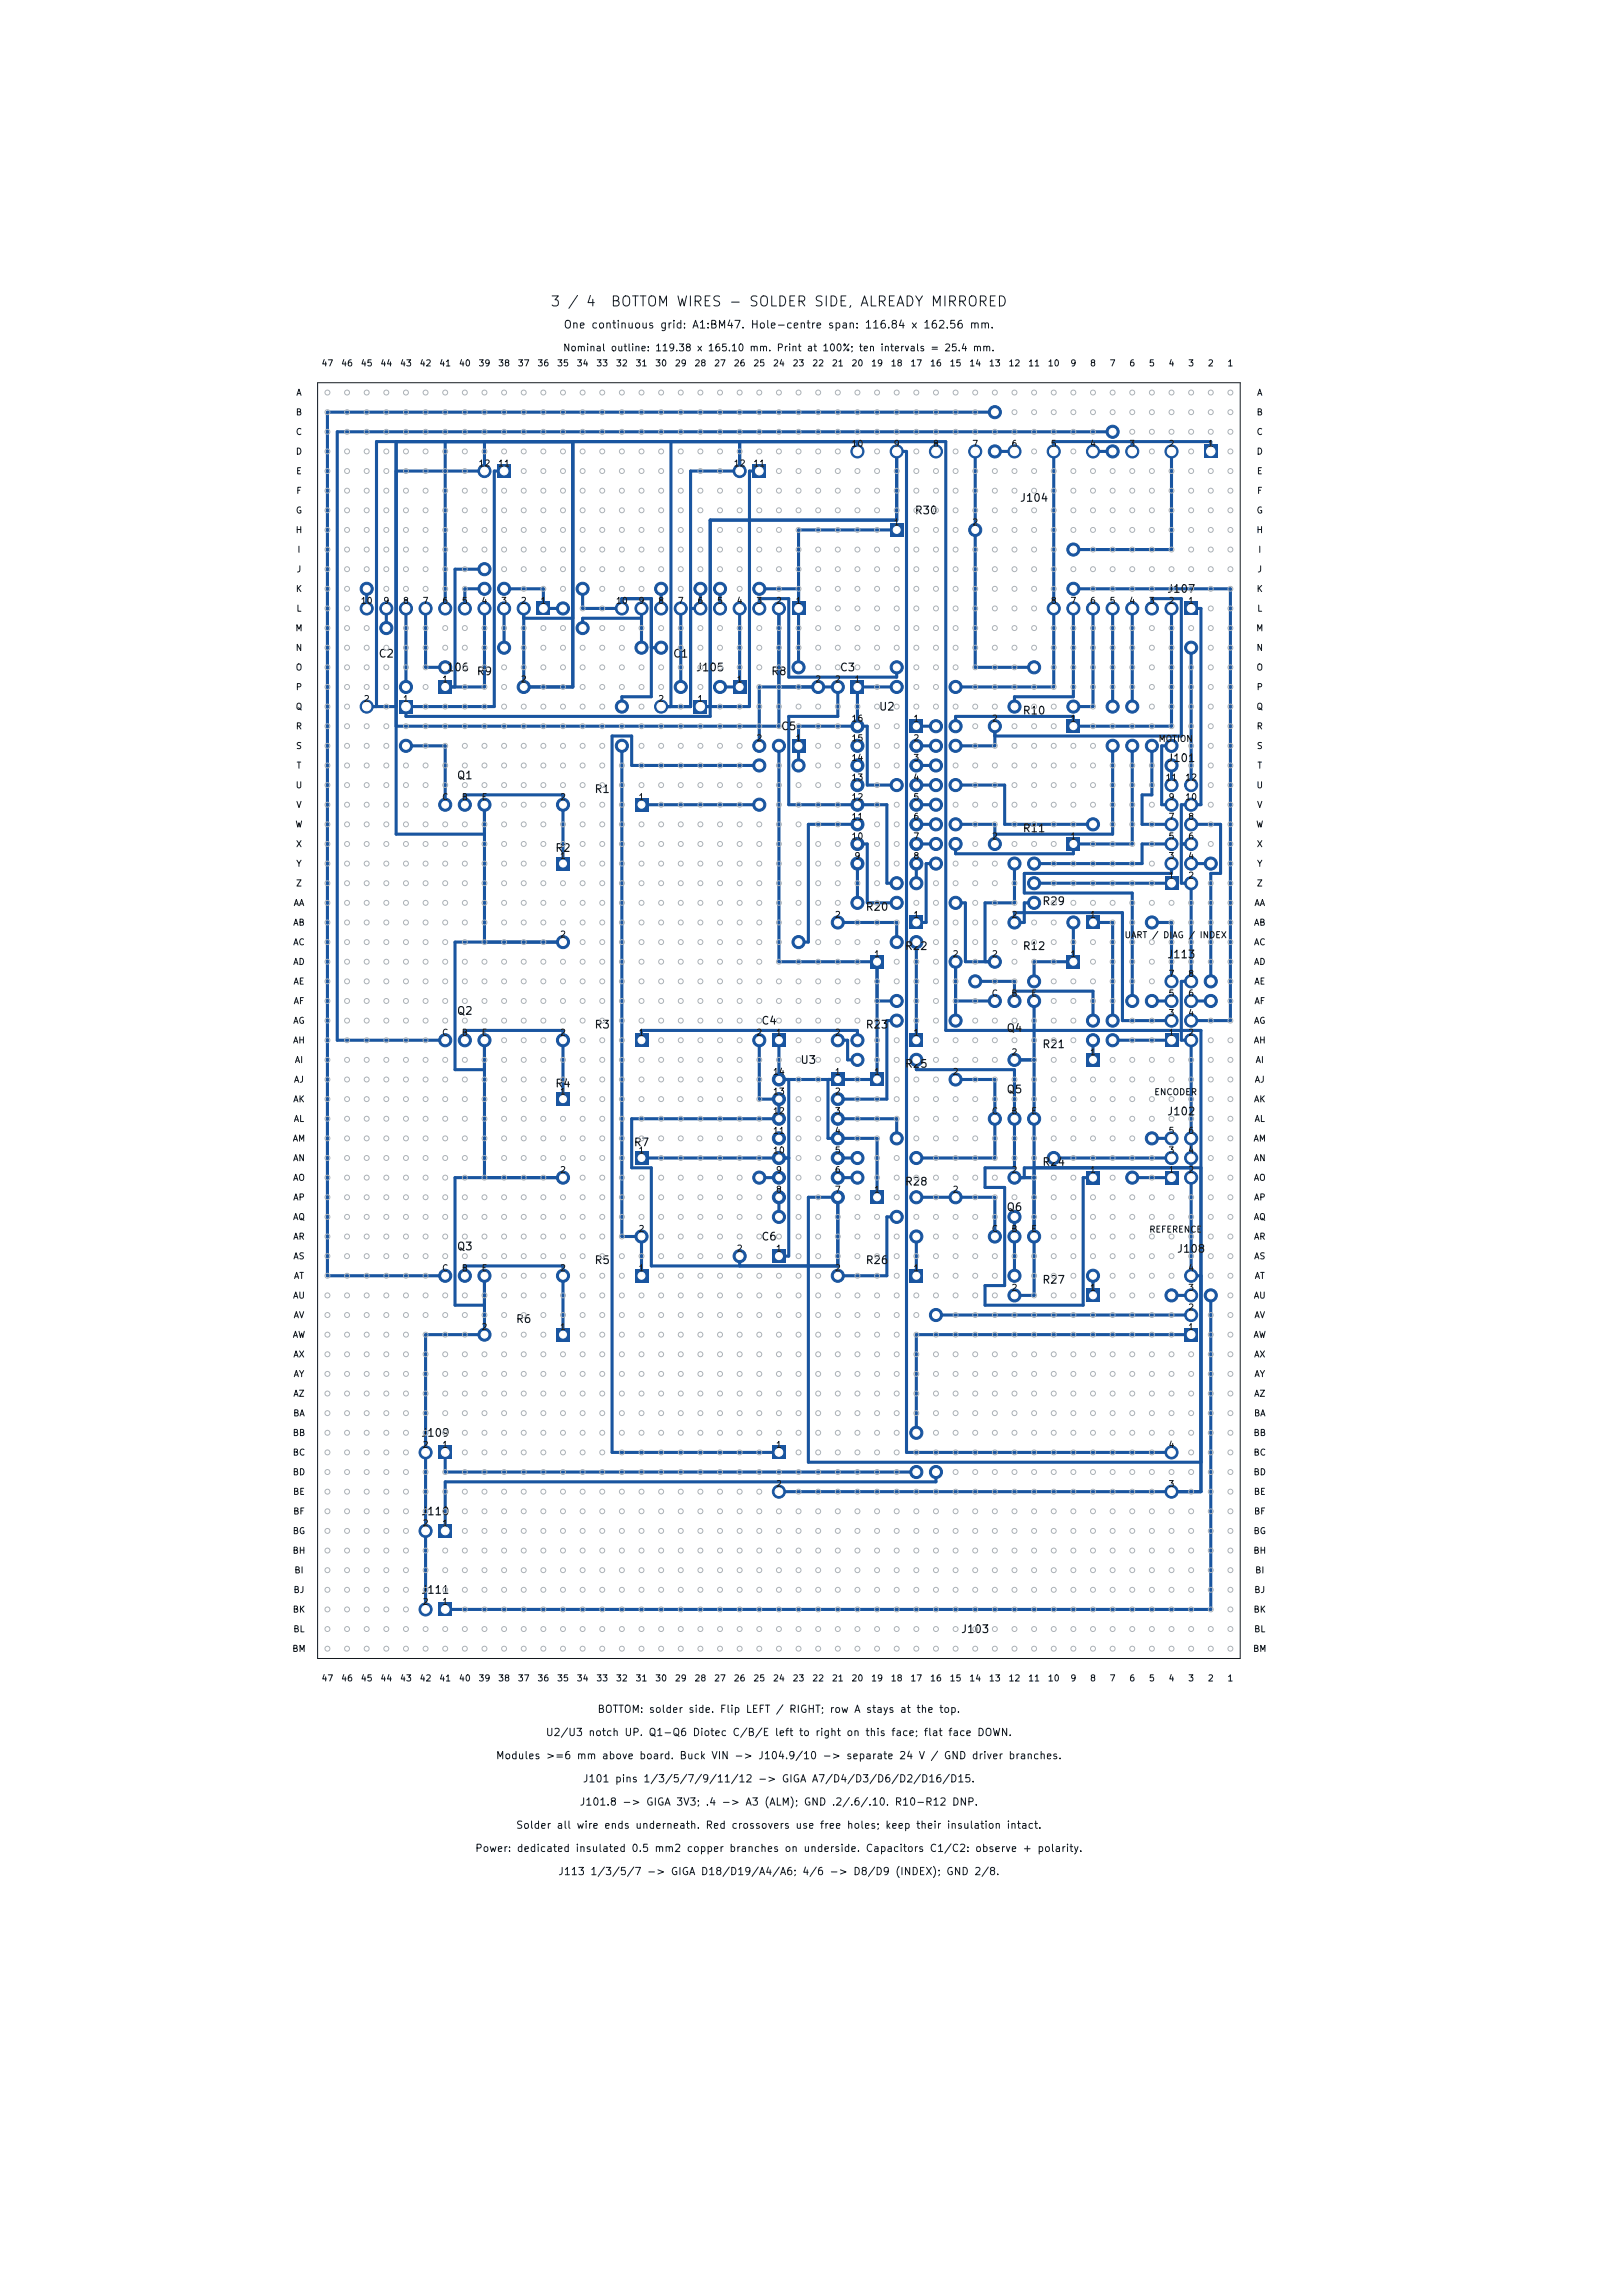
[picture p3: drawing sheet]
<svg xmlns="http://www.w3.org/2000/svg" width="210mm" height="297mm" viewBox="0 0 210 297" stroke-linecap="round" stroke-linejoin="round" font-family="sans-serif">
<defs><g id="words">
<g font-size="1.3" fill="#14191e">
<text x="71.1" y="40">3 / 4</text>
<text x="78.9" y="40">BOTTOM WIRES - SOLDER SIDE, ALREADY MIRRORED</text>
</g>
<g font-size="1" fill="#14191e">
<text x="72.9" y="42.8">One continuous grid: A1:BM47. Hole-centre span: 116.84 x 162.56 mm.</text>
<text x="131.9" y="65.2">J104</text>
<text x="118.3" y="66.8">R30</text>
<text x="150.9" y="77">J107</text>
<text x="48.9" y="85.3">C2</text>
<text x="57" y="87.1">J106</text>
<text x="61.6" y="87.6">R9</text>
<text x="87" y="85.3">C1</text>
<text x="90" y="87.1">J105</text>
<text x="99.7" y="87.6">R8</text>
<text x="108.6" y="87.1">C3</text>
<text x="101" y="94.7">C5</text>
<text x="113.7" y="92.2">U2</text>
<text x="132.3" y="92.7">R10</text>
<text x="59" y="101.1">Q1</text>
<text x="150.9" y="98.9">J101</text>
<text x="76.9" y="102.9">R1</text>
<text x="132.3" y="107.9">R11</text>
<text x="71.8" y="110.5">R2</text>
<text x="111.9" y="118.1">R20</text>
<text x="134.8" y="117.4">R29</text>
<text x="117" y="123.2">R22</text>
<text x="132.3" y="123.2">R12</text>
<text x="150.9" y="124.3">J113</text>
<text x="59" y="131.6">Q2</text>
<text x="76.9" y="133.3">R3</text>
<text x="98.4" y="132.8">C4</text>
<text x="103.5" y="137.9">U3</text>
<text x="111.9" y="133.3">R23</text>
<text x="130.2" y="133.8">Q4</text>
<text x="134.8" y="135.9">R21</text>
<text x="71.8" y="141">R4</text>
<text x="117" y="138.4">R25</text>
<text x="130.2" y="141.7">Q5</text>
<text x="81.9" y="148.6">R7</text>
<text x="150.9" y="144.6">J102</text>
<text x="117" y="153.7">R28</text>
<text x="134.8" y="151.1">R24</text>
<text x="98.4" y="160.8">C6</text>
<text x="130.2" y="157">Q6</text>
<text x="59" y="162">Q3</text>
<text x="76.9" y="163.8">R5</text>
<text x="111.9" y="163.8">R26</text>
<text x="134.8" y="166.4">R27</text>
<text x="152.2" y="162.4">J108</text>
<text x="66.7" y="171.4">R6</text>
<text x="54.4" y="186.2">J109</text>
<text x="54.4" y="196.3">J110</text>
<text x="54.4" y="206.5">J111</text>
<text x="124.3" y="211.6">J103</text>
<text x="77.2" y="221.9">BOTTOM: solder side. Flip LEFT / RIGHT; row A stays at the top.</text>
<text x="64.1" y="227.9">Modules &gt;=6 mm above board. Buck VIN -&gt; J104.9/10 -&gt; separate 24 V / GND driver branches.</text>
<text x="70.5" y="224.9">U2/U3 notch UP. Q1-Q6 Diotec C/B/E left to right on this face; flat face DOWN.</text>
<text x="74.9" y="233.9">J101.8 -&gt; GIGA 3V3; .4 -&gt; A3 (ALM); GND .2/.6/.10. R10-R12 DNP.</text>
<text x="75.3" y="230.9">J101 pins 1/3/5/7/9/11/12 -&gt; GIGA A7/D4/D3/D6/D2/D16/D15.</text>
<text x="61.4" y="239.9">Power: dedicated insulated 0.5 mm2 copper branches on underside. Capacitors C1/C2: observe + polarity.</text>
<text x="66.7" y="236.9">Solder all wire ends underneath. Red crossovers use free holes; keep their insulation intact.</text>
<text x="72.1" y="242.9">J113 1/3/5/7 -&gt; GIGA D18/D19/A4/A6; 4/6 -&gt; D8/D9 (INDEX); GND 2/8.</text>
</g>
<text font-size=".9" fill="#14191e" x="72.8" y="45.7">Nominal outline: 119.38 x 165.10 mm. Print at 100%; ten intervals = 25.4 mm.</text>
<g font-size=".8" fill="#14191e">
<text x="41.5" y="47.6">47</text>
<text x="44.1" y="47.6">46</text>
<text x="46.6" y="47.6">45</text>
<text x="49.1" y="47.6">44</text>
<text x="51.7" y="47.6">43</text>
<text x="54.2" y="47.6">42</text>
<text x="56.8" y="47.6">41</text>
<text x="59.3" y="47.6">40</text>
<text x="61.8" y="47.6">39</text>
<text x="64.4" y="47.6">38</text>
<text x="66.9" y="47.6">37</text>
<text x="69.5" y="47.6">36</text>
<text x="72" y="47.6">35</text>
<text x="74.5" y="47.6">34</text>
<text x="77.1" y="47.6">33</text>
<text x="79.6" y="47.6">32</text>
<text x="82.2" y="47.6">31</text>
<text x="84.7" y="47.6">30</text>
<text x="87.2" y="47.6">29</text>
<text x="89.8" y="47.6">28</text>
<text x="92.3" y="47.6">27</text>
<text x="94.9" y="47.6">26</text>
<text x="97.4" y="47.6">25</text>
<text x="99.9" y="47.6">24</text>
<text x="102.5" y="47.6">23</text>
<text x="105" y="47.6">22</text>
<text x="107.6" y="47.6">21</text>
<text x="110.1" y="47.6">20</text>
<text x="112.6" y="47.6">19</text>
<text x="115.2" y="47.6">18</text>
<text x="117.7" y="47.6">17</text>
<text x="120.3" y="47.6">16</text>
<text x="122.8" y="47.6">15</text>
<text x="125.3" y="47.6">14</text>
<text x="127.9" y="47.6">13</text>
<text x="130.4" y="47.6">12</text>
<text x="133" y="47.6">11</text>
<text x="135.5" y="47.6">10</text>
<text x="138.4" y="47.6">9</text>
<text x="141" y="47.6">8</text>
<text x="143.5" y="47.6">7</text>
<text x="146" y="47.6">6</text>
<text x="148.6" y="47.6">5</text>
<text x="151.1" y="47.6">4</text>
<text x="153.7" y="47.6">3</text>
<text x="156.2" y="47.6">2</text>
<text x="158.7" y="47.6">1</text>
<text x="38.2" y="53.9">B</text>
<text x="38.3" y="51.4">A</text>
<text x="162.5" y="53.9">B</text>
<text x="162.6" y="51.4">A</text>
<text x="38.2" y="56.5">C</text>
<text x="38.2" y="59">D</text>
<text x="110.1" y="58">10</text>
<text x="115.6" y="58">9</text>
<text x="120.6" y="58">8</text>
<text x="125.7" y="58">7</text>
<text x="130.8" y="58">6</text>
<text x="135.9" y="58">5</text>
<text x="141" y="58">4</text>
<text x="146" y="58">3</text>
<text x="151.1" y="58">2</text>
<text x="156.2" y="58">1</text>
<text x="162.5" y="56.5">C</text>
<text x="162.5" y="59">D</text>
<text x="38.2" y="61.6">E</text>
<text x="38.3" y="64.1">F</text>
<text x="61.8" y="60.6">12</text>
<text x="64.4" y="60.6">11</text>
<text x="94.9" y="60.6">12</text>
<text x="97.4" y="60.6">11</text>
<text x="162.6" y="61.6">E</text>
<text x="162.6" y="64.1">F</text>
<text x="38.2" y="69.2">H</text>
<text x="38.2" y="66.6">G</text>
<text x="38.4" y="71.7">I</text>
<text x="115.6" y="68.2">1</text>
<text x="125.7" y="68.2">2</text>
<text x="162.5" y="69.2">H</text>
<text x="162.5" y="66.6">G</text>
<text x="162.7" y="71.7">I</text>
<text x="38.2" y="76.8">K</text>
<text x="38.3" y="74.3">J</text>
<text x="162.5" y="76.8">K</text>
<text x="162.6" y="74.3">J</text>
<text x="38.2" y="81.9">M</text>
<text x="38.3" y="79.3">L</text>
<text x="46.6" y="78.3">10</text>
<text x="49.5" y="78.3">9</text>
<text x="52.1" y="78.3">8</text>
<text x="54.6" y="78.3">7</text>
<text x="57.1" y="78.3">6</text>
<text x="59.7" y="78.3">5</text>
<text x="62.2" y="78.3">4</text>
<text x="64.8" y="78.3">3</text>
<text x="67.3" y="78.3">2</text>
<text x="69.8" y="78.3">1</text>
<text x="79.6" y="78.3">10</text>
<text x="82.5" y="78.3">9</text>
<text x="85.1" y="78.3">8</text>
<text x="87.6" y="78.3">7</text>
<text x="90.2" y="78.3">6</text>
<text x="92.7" y="78.3">5</text>
<text x="95.2" y="78.3">4</text>
<text x="97.8" y="78.3">3</text>
<text x="100.3" y="78.3">2</text>
<text x="102.9" y="78.3">1</text>
<text x="135.9" y="78.3">8</text>
<text x="138.4" y="78.3">7</text>
<text x="141" y="78.3">6</text>
<text x="143.5" y="78.3">5</text>
<text x="146" y="78.3">4</text>
<text x="148.6" y="78.3">3</text>
<text x="151.1" y="78.3">2</text>
<text x="153.7" y="78.3">1</text>
<text x="162.5" y="81.9">M</text>
<text x="162.6" y="79.3">L</text>
<text x="38.2" y="84.4">N</text>
<text x="38.2" y="87">O</text>
<text x="38.2" y="89.5">P</text>
<text x="57.1" y="88.5">1</text>
<text x="67.3" y="88.5">2</text>
<text x="95.2" y="88.5">1</text>
<text x="105.4" y="88.5">2</text>
<text x="107.9" y="88.5">2</text>
<text x="110.5" y="88.5">1</text>
<text x="162.5" y="84.4">N</text>
<text x="162.5" y="87">O</text>
<text x="162.5" y="89.5">P</text>
<text x="38.2" y="92">Q</text>
<text x="38.2" y="94.6">R</text>
<text x="47" y="91">2</text>
<text x="52.1" y="91">1</text>
<text x="85.1" y="91">2</text>
<text x="90.2" y="91">1</text>
<text x="110.1" y="93.6">16</text>
<text x="118.1" y="93.6">1</text>
<text x="128.3" y="93.6">2</text>
<text x="138.4" y="93.6">1</text>
<text x="162.5" y="92">Q</text>
<text x="162.5" y="94.6">R</text>
<text x="38.2" y="97.1">S</text>
<text x="38.3" y="99.7">T</text>
<text x="97.8" y="96.1">2</text>
<text x="102.9" y="96.1">1</text>
<text x="110.1" y="96.1">15</text>
<text x="110.1" y="98.7">14</text>
<text x="110.1" y="101.2">13</text>
<text x="118.1" y="96.1">2</text>
<text x="118.1" y="98.7">3</text>
<text x="118.1" y="101.2">4</text>
<text x="149.8" y="96.2">MOTION</text>
<text x="150.7" y="101.2">11</text>
<text x="153.3" y="101.2">12</text>
<text x="162.5" y="97.1">S</text>
<text x="162.6" y="99.7">T</text>
<text x="38.2" y="107.3">W</text>
<text x="38.2" y="102.2">U</text>
<text x="38.3" y="104.7">V</text>
<text x="57.1" y="103.7">C</text>
<text x="59.7" y="103.7">B</text>
<text x="62.2" y="103.7">E</text>
<text x="72.4" y="103.7">2</text>
<text x="82.5" y="103.7">1</text>
<text x="110.1" y="103.7">12</text>
<text x="110.1" y="106.3">11</text>
<text x="118.1" y="103.7">5</text>
<text x="118.1" y="106.3">6</text>
<text x="151.1" y="103.7">9</text>
<text x="151.1" y="106.3">7</text>
<text x="153.3" y="103.7">10</text>
<text x="153.7" y="106.3">8</text>
<text x="162.5" y="107.3">W</text>
<text x="162.5" y="102.2">U</text>
<text x="162.6" y="104.7">V</text>
<text x="38.2" y="109.8">X</text>
<text x="38.3" y="112.4">Y</text>
<text x="72.4" y="111.4">1</text>
<text x="110.1" y="108.8">10</text>
<text x="110.5" y="111.4">9</text>
<text x="118.1" y="108.8">7</text>
<text x="118.1" y="111.4">8</text>
<text x="128.3" y="108.8">2</text>
<text x="138.4" y="108.8">1</text>
<text x="151.1" y="108.8">5</text>
<text x="151.1" y="111.4">3</text>
<text x="151.1" y="113.9">1</text>
<text x="153.7" y="108.8">6</text>
<text x="153.7" y="111.4">4</text>
<text x="153.7" y="113.9">2</text>
<text x="162.5" y="109.8">X</text>
<text x="162.6" y="112.4">Y</text>
<text x="37.9" y="120">AB</text>
<text x="37.9" y="117.4">AA</text>
<text x="38.2" y="114.9">Z</text>
<text x="107.9" y="119">2</text>
<text x="118.1" y="119">1</text>
<text x="130.8" y="119">2</text>
<text x="141" y="119">1</text>
<text x="162.2" y="120">AB</text>
<text x="162.2" y="117.4">AA</text>
<text x="162.5" y="114.9">Z</text>
<text x="37.9" y="122.5">AC</text>
<text x="37.9" y="125.1">AD</text>
<text x="72.4" y="121.5">2</text>
<text x="113" y="124.1">1</text>
<text x="123.2" y="124.1">2</text>
<text x="128.3" y="124.1">2</text>
<text x="138.4" y="124.1">1</text>
<text x="145.4" y="121.6">UART / DIAG / INDEX</text>
<text x="162.2" y="122.5">AC</text>
<text x="162.2" y="125.1">AD</text>
<text x="37.9" y="127.6">AE</text>
<text x="37.9" y="130.1">AF</text>
<text x="128.2" y="129.1">C</text>
<text x="130.8" y="129.1">B</text>
<text x="133.4" y="129.1">E</text>
<text x="151.1" y="126.6">7</text>
<text x="151.1" y="129.1">5</text>
<text x="151.1" y="131.7">3</text>
<text x="153.7" y="126.6">8</text>
<text x="153.7" y="129.1">6</text>
<text x="153.7" y="131.7">4</text>
<text x="162.2" y="127.6">AE</text>
<text x="162.2" y="130.1">AF</text>
<text x="37.8" y="135.2">AH</text>
<text x="37.9" y="132.7">AG</text>
<text x="38.1" y="137.8">AI</text>
<text x="57.1" y="134.2">C</text>
<text x="59.7" y="134.2">B</text>
<text x="62.2" y="134.2">E</text>
<text x="72.4" y="134.2">2</text>
<text x="82.5" y="134.2">1</text>
<text x="97.8" y="134.2">2</text>
<text x="100.3" y="134.2">1</text>
<text x="107.9" y="134.2">2</text>
<text x="118.1" y="134.2">1</text>
<text x="130.8" y="136.8">2</text>
<text x="141" y="136.8">1</text>
<text x="151.1" y="134.2">1</text>
<text x="153.7" y="134.2">2</text>
<text x="162.2" y="135.2">AH</text>
<text x="162.2" y="132.7">AG</text>
<text x="162.4" y="137.8">AI</text>
<text x="37.9" y="142.8">AK</text>
<text x="38" y="140.3">AJ</text>
<text x="72.4" y="141.8">1</text>
<text x="99.9" y="139.3">14</text>
<text x="99.9" y="141.8">13</text>
<text x="107.9" y="139.3">1</text>
<text x="107.9" y="141.8">2</text>
<text x="113" y="139.3">1</text>
<text x="123.2" y="139.3">2</text>
<text x="149.3" y="141.9">ENCODER</text>
<text x="162.2" y="142.8">AK</text>
<text x="162.3" y="140.3">AJ</text>
<text x="37.8" y="147.9">AM</text>
<text x="37.9" y="145.4">AL</text>
<text x="82.5" y="149.5">1</text>
<text x="99.9" y="144.4">12</text>
<text x="99.9" y="146.9">11</text>
<text x="99.9" y="149.5">10</text>
<text x="107.9" y="144.4">3</text>
<text x="107.9" y="146.9">4</text>
<text x="107.9" y="149.5">5</text>
<text x="128.2" y="144.4">C</text>
<text x="130.8" y="144.4">B</text>
<text x="133.4" y="144.4">E</text>
<text x="151.1" y="146.9">5</text>
<text x="151.1" y="149.5">3</text>
<text x="153.7" y="146.9">6</text>
<text x="153.7" y="149.5">4</text>
<text x="162.1" y="147.9">AM</text>
<text x="162.3" y="145.4">AL</text>
<text x="37.8" y="150.5">AN</text>
<text x="37.8" y="153">AO</text>
<text x="37.9" y="155.5">AP</text>
<text x="72.4" y="152">2</text>
<text x="100.3" y="152">9</text>
<text x="100.3" y="154.5">8</text>
<text x="107.9" y="152">6</text>
<text x="107.9" y="154.5">7</text>
<text x="113" y="154.5">1</text>
<text x="123.2" y="154.5">2</text>
<text x="130.8" y="152">2</text>
<text x="141" y="152">1</text>
<text x="151.1" y="152">1</text>
<text x="153.7" y="152">2</text>
<text x="162.2" y="150.5">AN</text>
<text x="162.2" y="153">AO</text>
<text x="162.2" y="155.5">AP</text>
<text x="37.8" y="158.1">AQ</text>
<text x="37.9" y="160.6">AR</text>
<text x="82.5" y="159.6">2</text>
<text x="128.2" y="159.6">C</text>
<text x="130.8" y="159.6">B</text>
<text x="133.4" y="159.6">E</text>
<text x="148.6" y="159.7">REFERENCE</text>
<text x="162.2" y="158.1">AQ</text>
<text x="162.2" y="160.6">AR</text>
<text x="37.9" y="163.2">AS</text>
<text x="38" y="165.7">AT</text>
<text x="57.1" y="164.7">C</text>
<text x="59.7" y="164.7">B</text>
<text x="62.2" y="164.7">E</text>
<text x="72.4" y="164.7">2</text>
<text x="82.5" y="164.7">1</text>
<text x="95.2" y="162.2">2</text>
<text x="100.3" y="162.2">1</text>
<text x="107.9" y="164.7">2</text>
<text x="118.1" y="164.7">1</text>
<text x="130.8" y="167.2">2</text>
<text x="141" y="167.2">1</text>
<text x="153.7" y="164.7">4</text>
<text x="153.7" y="167.2">3</text>
<text x="162.2" y="163.2">AS</text>
<text x="162.3" y="165.7">AT</text>
<text x="37.8" y="173.3">AW</text>
<text x="37.8" y="168.2">AU</text>
<text x="37.9" y="170.8">AV</text>
<text x="62.2" y="172.3">2</text>
<text x="72.4" y="172.3">1</text>
<text x="153.7" y="169.8">2</text>
<text x="153.7" y="172.3">1</text>
<text x="162.1" y="173.3">AW</text>
<text x="162.2" y="168.2">AU</text>
<text x="162.2" y="170.8">AV</text>
<text x="37.9" y="175.9">AX</text>
<text x="37.9" y="178.4">AY</text>
<text x="162.2" y="175.9">AX</text>
<text x="162.2" y="178.4">AY</text>
<text x="37.9" y="183.5">BA</text>
<text x="37.9" y="180.9">AZ</text>
<text x="162.2" y="183.5">BA</text>
<text x="162.2" y="180.9">AZ</text>
<text x="37.8" y="186">BB</text>
<text x="37.8" y="188.6">BC</text>
<text x="37.8" y="191.1">BD</text>
<text x="54.6" y="187.6">2</text>
<text x="57.1" y="187.6">1</text>
<text x="100.3" y="187.6">1</text>
<text x="151.1" y="187.6">4</text>
<text x="162.1" y="186">BB</text>
<text x="162.1" y="188.6">BC</text>
<text x="162.1" y="191.1">BD</text>
<text x="37.8" y="193.6">BE</text>
<text x="37.9" y="196.2">BF</text>
<text x="54.6" y="197.7">2</text>
<text x="57.1" y="197.7">1</text>
<text x="100.3" y="192.6">2</text>
<text x="151.1" y="192.6">3</text>
<text x="162.2" y="193.6">BE</text>
<text x="162.2" y="196.2">BF</text>
<text x="37.8" y="201.3">BH</text>
<text x="37.8" y="198.7">BG</text>
<text x="38" y="203.8">BI</text>
<text x="162.1" y="201.3">BH</text>
<text x="162.1" y="198.7">BG</text>
<text x="162.3" y="203.8">BI</text>
<text x="37.8" y="208.9">BK</text>
<text x="37.9" y="206.3">BJ</text>
<text x="54.6" y="207.9">2</text>
<text x="57.1" y="207.9">1</text>
<text x="162.1" y="208.9">BK</text>
<text x="162.2" y="206.3">BJ</text>
<text x="37.8" y="214">BM</text>
<text x="37.9" y="211.4">BL</text>
<text x="162.1" y="214">BM</text>
<text x="162.2" y="211.4">BL</text>
<text x="41.5" y="217.8">47</text>
<text x="44.1" y="217.8">46</text>
<text x="46.6" y="217.8">45</text>
<text x="49.1" y="217.8">44</text>
<text x="51.7" y="217.8">43</text>
<text x="54.2" y="217.8">42</text>
<text x="56.8" y="217.8">41</text>
<text x="59.3" y="217.8">40</text>
<text x="61.8" y="217.8">39</text>
<text x="64.4" y="217.8">38</text>
<text x="66.9" y="217.8">37</text>
<text x="69.5" y="217.8">36</text>
<text x="72" y="217.8">35</text>
<text x="74.5" y="217.8">34</text>
<text x="77.1" y="217.8">33</text>
<text x="79.6" y="217.8">32</text>
<text x="82.2" y="217.8">31</text>
<text x="84.7" y="217.8">30</text>
<text x="87.2" y="217.8">29</text>
<text x="89.8" y="217.8">28</text>
<text x="92.3" y="217.8">27</text>
<text x="94.9" y="217.8">26</text>
<text x="97.4" y="217.8">25</text>
<text x="99.9" y="217.8">24</text>
<text x="102.5" y="217.8">23</text>
<text x="105" y="217.8">22</text>
<text x="107.6" y="217.8">21</text>
<text x="110.1" y="217.8">20</text>
<text x="112.6" y="217.8">19</text>
<text x="115.2" y="217.8">18</text>
<text x="117.7" y="217.8">17</text>
<text x="120.3" y="217.8">16</text>
<text x="122.8" y="217.8">15</text>
<text x="125.3" y="217.8">14</text>
<text x="127.9" y="217.8">13</text>
<text x="130.4" y="217.8">12</text>
<text x="133" y="217.8">11</text>
<text x="135.5" y="217.8">10</text>
<text x="138.4" y="217.8">9</text>
<text x="141" y="217.8">8</text>
<text x="143.5" y="217.8">7</text>
<text x="146" y="217.8">6</text>
<text x="148.6" y="217.8">5</text>
<text x="151.1" y="217.8">4</text>
<text x="153.7" y="217.8">3</text>
<text x="156.2" y="217.8">2</text>
<text x="158.7" y="217.8">1</text>
</g>
</g></defs>
<path d="M112.6 123.6h1.7v1.7h-1.7z" fill="#1955a0"/>
<circle cx="123.6" cy="124.5" r=".85" fill="#1955a0" stroke="#1955a0" stroke-width=".13"/>
<path d="M155.8 57.6h1.7v1.7h-1.7z" fill="#1955a0"/>
<g fill="#1955a0" stroke="#1955a0" stroke-width=".13">
<circle cx="151.6" cy="58.4" r=".85"/>
<circle cx="146.5" cy="58.4" r=".85"/>
<circle cx="141.4" cy="58.4" r=".85"/>
<circle cx="136.3" cy="58.4" r=".85"/>
<circle cx="131.3" cy="58.4" r=".85"/>
<circle cx="126.2" cy="58.4" r=".85"/>
<circle cx="121.1" cy="58.4" r=".85"/>
<circle cx="116" cy="58.4" r=".85"/>
<circle cx="110.9" cy="58.4" r=".85"/>
</g>
<path d="M140.6 136.3h1.7v1.7h-1.7z" fill="#1955a0"/>
<g fill="#1955a0" stroke="#1955a0" stroke-width=".13">
<circle cx="131.3" cy="137.2" r=".85"/>
<circle cx="60.1" cy="134.6" r=".85"/>
<circle cx="57.6" cy="134.6" r=".85"/>
<circle cx="62.7" cy="134.6" r=".85"/>
</g>
<path d="M82.2 133.8h1.7v1.7h-1.7z" fill="#1955a0"/>
<circle cx="72.8" cy="134.6" r=".85" fill="#1955a0" stroke="#1955a0" stroke-width=".13"/>
<path d="M153.3 77.9h1.7v1.7h-1.7z" fill="#1955a0"/>
<g fill="#1955a0" stroke="#1955a0" stroke-width=".13">
<circle cx="151.6" cy="78.7" r=".85"/>
<circle cx="149" cy="78.7" r=".85"/>
<circle cx="146.5" cy="78.7" r=".85"/>
<circle cx="144" cy="78.7" r=".85"/>
<circle cx="141.4" cy="78.7" r=".85"/>
<circle cx="138.9" cy="78.7" r=".85"/>
<circle cx="136.3" cy="78.7" r=".85"/>
</g>
<path d="M102.5 77.9h1.7v1.7h-1.7z" fill="#1955a0"/>
<g fill="#1955a0" stroke="#1955a0" stroke-width=".13">
<circle cx="100.8" cy="78.7" r=".85"/>
<circle cx="98.2" cy="78.7" r=".85"/>
<circle cx="95.7" cy="78.7" r=".85"/>
<circle cx="93.2" cy="78.7" r=".85"/>
<circle cx="90.6" cy="78.7" r=".85"/>
<circle cx="88.1" cy="78.7" r=".85"/>
<circle cx="85.5" cy="78.7" r=".85"/>
<circle cx="83" cy="78.7" r=".85"/>
<circle cx="80.5" cy="78.7" r=".85"/>
</g>
<path d="M97.4 60.1h1.7v1.7h-1.7z" fill="#1955a0"/>
<circle cx="95.7" cy="61" r=".85" fill="#1955a0" stroke="#1955a0" stroke-width=".13"/>
<path d="M110.1 88h1.7v1.8h-1.7z" fill="#1955a0"/>
<circle cx="108.4" cy="88.9" r=".85" fill="#1955a0" stroke="#1955a0" stroke-width=".13"/>
<path d="M138 93.1h1.7v1.7h-1.7z" fill="#1955a0"/>
<circle cx="128.7" cy="94" r=".85" fill="#1955a0" stroke="#1955a0" stroke-width=".13"/>
<path d="M99.9 161.7h1.7v1.7h-1.7z" fill="#1955a0"/>
<circle cx="95.7" cy="162.6" r=".85" fill="#1955a0" stroke="#1955a0" stroke-width=".13"/>
<path d="M72 141.4h1.7v1.7h-1.7z" fill="#1955a0"/>
<circle cx="72.8" cy="152.4" r=".85" fill="#1955a0" stroke="#1955a0" stroke-width=".13"/>
<path d="M150.7 133.8h1.7v1.7h-1.7z" fill="#1955a0"/>
<g fill="#1955a0" stroke="#1955a0" stroke-width=".13">
<circle cx="154.1" cy="134.6" r=".85"/>
<circle cx="151.6" cy="132.1" r=".85"/>
<circle cx="154.1" cy="132.1" r=".85"/>
<circle cx="151.6" cy="129.5" r=".85"/>
<circle cx="154.1" cy="129.5" r=".85"/>
<circle cx="151.6" cy="127" r=".85"/>
<circle cx="154.1" cy="127" r=".85"/>
</g>
<path d="M117.7 164.3h1.7v1.6h-1.7z" fill="#1955a0"/>
<g fill="#1955a0" stroke="#1955a0" stroke-width=".13">
<circle cx="108.4" cy="165.1" r=".85"/>
<circle cx="131.3" cy="144.8" r=".85"/>
<circle cx="128.7" cy="144.8" r=".85"/>
<circle cx="133.8" cy="144.8" r=".85"/>
<circle cx="60.1" cy="104.1" r=".85"/>
<circle cx="57.6" cy="104.1" r=".85"/>
<circle cx="62.7" cy="104.1" r=".85"/>
</g>
<path d="M140.6 118.5h1.7v1.7h-1.7z" fill="#1955a0"/>
<circle cx="131.3" cy="119.4" r=".85" fill="#1955a0" stroke="#1955a0" stroke-width=".13"/>
<path d="M153.3 171.9h1.7v1.7h-1.7z" fill="#1955a0"/>
<g fill="#1955a0" stroke="#1955a0" stroke-width=".13">
<circle cx="154.1" cy="170.2" r=".85"/>
<circle cx="154.1" cy="167.6" r=".85"/>
<circle cx="154.1" cy="165.1" r=".85"/>
</g>
<path d="M56.8 207.4h1.7v1.7h-1.7z" fill="#1955a0"/>
<circle cx="55.1" cy="208.3" r=".85" fill="#1955a0" stroke="#1955a0" stroke-width=".13"/>
<path d="M117.7 118.5h1.7v1.7h-1.7z" fill="#1955a0"/>
<circle cx="108.4" cy="119.4" r=".85" fill="#1955a0" stroke="#1955a0" stroke-width=".13"/>
<path d="M56.8 88h1.7v1.8h-1.7z" fill="#1955a0"/>
<g fill="#1955a0" stroke="#1955a0" stroke-width=".13">
<circle cx="67.8" cy="88.9" r=".85"/>
<circle cx="131.3" cy="160" r=".85"/>
<circle cx="128.7" cy="160" r=".85"/>
<circle cx="133.8" cy="160" r=".85"/>
</g>
<path d="M112.6 138.9h1.7v1.6h-1.7z" fill="#1955a0"/>
<circle cx="123.6" cy="139.7" r=".85" fill="#1955a0" stroke="#1955a0" stroke-width=".13"/>
<path d="M107.6 138.9h1.7v1.6h-1.7z" fill="#1955a0"/>
<g fill="#1955a0" stroke="#1955a0" stroke-width=".13">
<circle cx="108.4" cy="142.2" r=".85"/>
<circle cx="108.4" cy="144.8" r=".85"/>
<circle cx="108.4" cy="147.3" r=".85"/>
<circle cx="108.4" cy="149.9" r=".85"/>
<circle cx="108.4" cy="152.4" r=".85"/>
<circle cx="108.4" cy="154.9" r=".85"/>
<circle cx="100.8" cy="154.9" r=".85"/>
<circle cx="100.8" cy="152.4" r=".85"/>
<circle cx="100.8" cy="149.9" r=".85"/>
<circle cx="100.8" cy="147.3" r=".85"/>
<circle cx="100.8" cy="144.8" r=".85"/>
<circle cx="100.8" cy="142.2" r=".85"/>
<circle cx="100.8" cy="139.7" r=".85"/>
</g>
<path d="M150.7 151.6h1.7v1.6h-1.7z" fill="#1955a0"/>
<g fill="#1955a0" stroke="#1955a0" stroke-width=".13">
<circle cx="154.1" cy="152.4" r=".85"/>
<circle cx="151.6" cy="149.9" r=".85"/>
<circle cx="154.1" cy="149.9" r=".85"/>
<circle cx="151.6" cy="147.3" r=".85"/>
<circle cx="154.1" cy="147.3" r=".85"/>
</g>
<path d="M94.9 88h1.7v1.8h-1.7z" fill="#1955a0"/>
<circle cx="105.9" cy="88.9" r=".85" fill="#1955a0" stroke="#1955a0" stroke-width=".13"/>
<path d="M112.6 154.1h1.7v1.7h-1.7z" fill="#1955a0"/>
<circle cx="123.6" cy="154.9" r=".85" fill="#1955a0" stroke="#1955a0" stroke-width=".13"/>
<path d="M82.2 103.3h1.7v1.7h-1.7z" fill="#1955a0"/>
<circle cx="72.8" cy="104.1" r=".85" fill="#1955a0" stroke="#1955a0" stroke-width=".13"/>
<path d="M138 123.6h1.7v1.7h-1.7z" fill="#1955a0"/>
<circle cx="128.7" cy="124.5" r=".85" fill="#1955a0" stroke="#1955a0" stroke-width=".13"/>
<path d="M51.7 90.6h1.7v1.7h-1.7z" fill="#1955a0"/>
<circle cx="47.4" cy="91.4" r=".85" fill="#1955a0" stroke="#1955a0" stroke-width=".13"/>
<path d="M72 110.9h1.7v1.7h-1.7z" fill="#1955a0"/>
<g fill="#1955a0" stroke="#1955a0" stroke-width=".13">
<circle cx="72.8" cy="121.9" r=".85"/>
<circle cx="131.3" cy="129.5" r=".85"/>
<circle cx="128.7" cy="129.5" r=".85"/>
<circle cx="133.8" cy="129.5" r=".85"/>
<circle cx="60.1" cy="165.1" r=".85"/>
<circle cx="57.6" cy="165.1" r=".85"/>
<circle cx="62.7" cy="165.1" r=".85"/>
</g>
<path d="M56.8 187.1h1.7v1.7h-1.7z" fill="#1955a0"/>
<circle cx="55.1" cy="188" r=".85" fill="#1955a0" stroke="#1955a0" stroke-width=".13"/>
<path d="M115.2 67.7h1.7v1.7h-1.7z" fill="#1955a0"/>
<circle cx="126.2" cy="68.6" r=".85" fill="#1955a0" stroke="#1955a0" stroke-width=".13"/>
<path d="M150.7 113.4h1.7v1.8h-1.7z" fill="#1955a0"/>
<g fill="#1955a0" stroke="#1955a0" stroke-width=".13">
<circle cx="154.1" cy="114.3" r=".85"/>
<circle cx="151.6" cy="111.8" r=".85"/>
<circle cx="154.1" cy="111.8" r=".85"/>
<circle cx="151.6" cy="109.2" r=".85"/>
<circle cx="154.1" cy="109.2" r=".85"/>
<circle cx="151.6" cy="106.7" r=".85"/>
<circle cx="154.1" cy="106.7" r=".85"/>
<circle cx="151.6" cy="104.1" r=".85"/>
<circle cx="154.1" cy="104.1" r=".85"/>
<circle cx="151.6" cy="101.6" r=".85"/>
<circle cx="154.1" cy="101.6" r=".85"/>
</g>
<path d="M82.2 164.3h1.7v1.6h-1.7z" fill="#1955a0"/>
<circle cx="72.8" cy="165.1" r=".85" fill="#1955a0" stroke="#1955a0" stroke-width=".13"/>
<path d="M82.2 149h1.7v1.7h-1.7z" fill="#1955a0"/>
<circle cx="83" cy="160" r=".85" fill="#1955a0" stroke="#1955a0" stroke-width=".13"/>
<path d="M138 108.4h1.7v1.7h-1.7z" fill="#1955a0"/>
<circle cx="128.7" cy="109.2" r=".85" fill="#1955a0" stroke="#1955a0" stroke-width=".13"/>
<path d="M117.7 133.8h1.7v1.7h-1.7z" fill="#1955a0"/>
<circle cx="108.4" cy="134.6" r=".85" fill="#1955a0" stroke="#1955a0" stroke-width=".13"/>
<path d="M56.8 197.3h1.7v1.7h-1.7z" fill="#1955a0"/>
<circle cx="55.1" cy="198.1" r=".85" fill="#1955a0" stroke="#1955a0" stroke-width=".13"/>
<path d="M140.6 151.6h1.7v1.6h-1.7z" fill="#1955a0"/>
<circle cx="131.3" cy="152.4" r=".85" fill="#1955a0" stroke="#1955a0" stroke-width=".13"/>
<path d="M102.5 95.7h1.7v1.7h-1.7z" fill="#1955a0"/>
<circle cx="98.2" cy="96.5" r=".85" fill="#1955a0" stroke="#1955a0" stroke-width=".13"/>
<path d="M99.9 187.1h1.7v1.7h-1.7z" fill="#1955a0"/>
<g fill="#1955a0" stroke="#1955a0" stroke-width=".13">
<circle cx="100.8" cy="193" r=".85"/>
<circle cx="151.6" cy="193" r=".85"/>
<circle cx="151.6" cy="188" r=".85"/>
</g>
<path d="M89.8 90.6h1.7v1.7h-1.7z" fill="#1955a0"/>
<circle cx="85.5" cy="91.4" r=".85" fill="#1955a0" stroke="#1955a0" stroke-width=".13"/>
<path d="M117.7 93.1h1.7v1.7h-1.7z" fill="#1955a0"/>
<g fill="#1955a0" stroke="#1955a0" stroke-width=".13">
<circle cx="118.6" cy="96.5" r=".85"/>
<circle cx="118.6" cy="99.1" r=".85"/>
<circle cx="118.6" cy="101.6" r=".85"/>
<circle cx="118.6" cy="104.1" r=".85"/>
<circle cx="118.6" cy="106.7" r=".85"/>
<circle cx="118.6" cy="109.2" r=".85"/>
<circle cx="118.6" cy="111.8" r=".85"/>
<circle cx="110.9" cy="111.8" r=".85"/>
<circle cx="110.9" cy="109.2" r=".85"/>
<circle cx="110.9" cy="106.7" r=".85"/>
<circle cx="110.9" cy="104.1" r=".85"/>
<circle cx="110.9" cy="101.6" r=".85"/>
<circle cx="110.9" cy="99.1" r=".85"/>
<circle cx="110.9" cy="96.5" r=".85"/>
<circle cx="110.9" cy="94" r=".85"/>
</g>
<path d="M72 171.9h1.7v1.7h-1.7z" fill="#1955a0"/>
<circle cx="62.7" cy="172.7" r=".85" fill="#1955a0" stroke="#1955a0" stroke-width=".13"/>
<path d="M69.5 77.9h1.7v1.7h-1.7z" fill="#1955a0"/>
<g fill="#1955a0" stroke="#1955a0" stroke-width=".13">
<circle cx="67.8" cy="78.7" r=".85"/>
<circle cx="65.2" cy="78.7" r=".85"/>
<circle cx="62.7" cy="78.7" r=".85"/>
<circle cx="60.1" cy="78.7" r=".85"/>
<circle cx="57.6" cy="78.7" r=".85"/>
<circle cx="55.1" cy="78.7" r=".85"/>
<circle cx="52.5" cy="78.7" r=".85"/>
<circle cx="50" cy="78.7" r=".85"/>
<circle cx="47.4" cy="78.7" r=".85"/>
</g>
<path d="M64.4 60.1h1.7v1.7h-1.7z" fill="#1955a0"/>
<circle cx="62.7" cy="61" r=".85" fill="#1955a0" stroke="#1955a0" stroke-width=".13"/>
<path d="M99.9 133.8h1.7v1.7h-1.7z" fill="#1955a0"/>
<circle cx="98.2" cy="134.6" r=".85" fill="#1955a0" stroke="#1955a0" stroke-width=".13"/>
<path d="M140.6 166.8h1.7v1.7h-1.7z" fill="#1955a0"/>
<g fill="#1955a0" stroke="#1955a0" stroke-width=".13">
<circle cx="131.3" cy="167.6" r=".85"/>
<circle cx="156.7" cy="127" r=".85"/>
<circle cx="116" cy="129.5" r=".85"/>
<circle cx="98.2" cy="76.2" r=".85"/>
<circle cx="100.8" cy="96.5" r=".85"/>
<circle cx="72.8" cy="78.7" r=".85"/>
<circle cx="103.3" cy="86.4" r=".85"/>
<circle cx="65.2" cy="76.2" r=".85"/>
<circle cx="62.7" cy="76.2" r=".85"/>
<circle cx="123.6" cy="132.1" r=".85"/>
<circle cx="116" cy="132.1" r=".85"/>
<circle cx="123.6" cy="88.9" r=".85"/>
<circle cx="98.2" cy="99.1" r=".85"/>
<circle cx="116" cy="88.9" r=".85"/>
<circle cx="121.1" cy="101.6" r=".85"/>
<circle cx="116" cy="101.6" r=".85"/>
<circle cx="103.3" cy="99.1" r=".85"/>
<circle cx="138.9" cy="71.1" r=".85"/>
<circle cx="52.5" cy="96.5" r=".85"/>
<circle cx="144" cy="55.9" r=".85"/>
<circle cx="144" cy="58.4" r=".85"/>
<circle cx="128.7" cy="53.3" r=".85"/>
<circle cx="128.7" cy="58.4" r=".85"/>
<circle cx="133.8" cy="86.4" r=".85"/>
<circle cx="156.7" cy="111.8" r=".85"/>
<circle cx="116" cy="114.3" r=".85"/>
<circle cx="93.2" cy="76.2" r=".85"/>
<circle cx="118.6" cy="114.3" r=".85"/>
<circle cx="90.6" cy="76.2" r=".85"/>
<circle cx="116" cy="121.9" r=".85"/>
<circle cx="126.2" cy="127" r=".85"/>
<circle cx="141.4" cy="134.6" r=".85"/>
<circle cx="141.4" cy="132.1" r=".85"/>
<circle cx="110.9" cy="134.6" r=".85"/>
<circle cx="146.5" cy="129.5" r=".85"/>
<circle cx="123.6" cy="94" r=".85"/>
<circle cx="121.1" cy="94" r=".85"/>
<circle cx="123.6" cy="96.5" r=".85"/>
<circle cx="121.1" cy="96.5" r=".85"/>
<circle cx="146.5" cy="91.4" r=".85"/>
<circle cx="121.1" cy="109.2" r=".85"/>
<circle cx="146.5" cy="96.5" r=".85"/>
<circle cx="123.6" cy="109.2" r=".85"/>
<circle cx="123.6" cy="106.7" r=".85"/>
<circle cx="121.1" cy="106.7" r=".85"/>
<circle cx="144" cy="91.4" r=".85"/>
<circle cx="144" cy="96.5" r=".85"/>
<circle cx="138.9" cy="119.4" r=".85"/>
<circle cx="133.8" cy="127" r=".85"/>
<circle cx="138.9" cy="91.4" r=".85"/>
<circle cx="110.9" cy="116.8" r=".85"/>
<circle cx="116" cy="116.8" r=".85"/>
<circle cx="131.3" cy="111.8" r=".85"/>
<circle cx="131.3" cy="91.4" r=".85"/>
<circle cx="123.6" cy="116.8" r=".85"/>
<circle cx="149" cy="96.5" r=".85"/>
<circle cx="116" cy="86.4" r=".85"/>
<circle cx="93.2" cy="88.9" r=".85"/>
<circle cx="133.8" cy="111.8" r=".85"/>
<circle cx="149" cy="129.5" r=".85"/>
<circle cx="88.1" cy="88.9" r=".85"/>
<circle cx="138.9" cy="76.2" r=".85"/>
<circle cx="85.5" cy="76.2" r=".85"/>
<circle cx="83" cy="83.8" r=".85"/>
<circle cx="75.4" cy="81.3" r=".85"/>
<circle cx="133.8" cy="116.8" r=".85"/>
<circle cx="50" cy="81.3" r=".85"/>
<circle cx="154.1" cy="83.8" r=".85"/>
<circle cx="80.5" cy="91.4" r=".85"/>
<circle cx="85.5" cy="83.8" r=".85"/>
<circle cx="75.4" cy="76.2" r=".85"/>
<circle cx="80.5" cy="96.5" r=".85"/>
<circle cx="47.4" cy="76.2" r=".85"/>
<circle cx="144" cy="134.6" r=".85"/>
<circle cx="144" cy="132.1" r=".85"/>
<circle cx="156.7" cy="129.5" r=".85"/>
<circle cx="52.5" cy="88.9" r=".85"/>
<circle cx="123.6" cy="101.6" r=".85"/>
<circle cx="141.4" cy="106.7" r=".85"/>
<circle cx="57.6" cy="86.4" r=".85"/>
<circle cx="149" cy="119.4" r=".85"/>
<circle cx="103.3" cy="121.9" r=".85"/>
<circle cx="118.6" cy="160" r=".85"/>
<circle cx="116" cy="157.5" r=".85"/>
<circle cx="131.3" cy="165.1" r=".85"/>
<circle cx="131.3" cy="157.5" r=".85"/>
<circle cx="141.4" cy="165.1" r=".85"/>
<circle cx="110.9" cy="137.2" r=".85"/>
<circle cx="118.6" cy="137.2" r=".85"/>
<circle cx="118.6" cy="149.9" r=".85"/>
<circle cx="110.9" cy="149.9" r=".85"/>
<circle cx="118.6" cy="185.4" r=".85"/>
<circle cx="118.6" cy="190.5" r=".85"/>
<circle cx="121.1" cy="190.5" r=".85"/>
<circle cx="121.1" cy="170.2" r=".85"/>
<circle cx="156.7" cy="167.6" r=".85"/>
<circle cx="151.6" cy="167.6" r=".85"/>
<circle cx="121.1" cy="111.8" r=".85"/>
<circle cx="121.1" cy="99.1" r=".85"/>
<circle cx="151.6" cy="96.5" r=".85"/>
<circle cx="62.7" cy="73.7" r=".85"/>
<circle cx="118.6" cy="154.9" r=".85"/>
<circle cx="98.2" cy="152.4" r=".85"/>
<circle cx="146.5" cy="152.4" r=".85"/>
<circle cx="116" cy="147.3" r=".85"/>
<circle cx="110.9" cy="152.4" r=".85"/>
<circle cx="136.3" cy="149.9" r=".85"/>
<circle cx="149" cy="147.3" r=".85"/>
<circle cx="100.8" cy="157.5" r=".85"/>
<circle cx="133.8" cy="114.3" r=".85"/>
<circle cx="98.2" cy="104.1" r=".85"/>
<circle cx="65.2" cy="83.8" r=".85"/>
<circle cx="151.6" cy="99.1" r=".85"/>
<circle cx="118.6" cy="121.9" r=".85"/>
<circle cx="121.1" cy="104.1" r=".85"/>
</g>
<g fill="none" stroke="#1955a0" stroke-width=".4">
<path d="M51.3 57.2v50.8h11.4M57.6 57.2v21.5M62.7 57.2v3.8h-11.4M74.1 57.2v31.7h-6.3v-10.2M86.8 57.2v34.2M95.7 57.2v3.8h-6.3v30.4h-3.9M110.9 57.2v1.2M121.1 57.2v1.2M126.2 58.4v28h7.6M128.7 58.4h2.6M128.7 53.3h-86.3v111.8h15.2M141.4 58.4h2.6"/>
<path d="M144 55.9h-100.4v78.7h14M146.5 57.2v1.2M151.6 58.4v12.7h-12.7M156.7 58.4v-1.2h-20.4v31.7h-12.7M47.4 76.2v2.5M50 78.7v2.6M52.5 78.7v10.2M55.1 78.7v7.7h2.5M62.7 76.2h-2.6v2.5M62.7 78.7v10.2h-5.1M62.7 73.7h-3.8v15.2M65.2 76.2h5.1v2.5h2.5"/>
<path d="M65.2 61h-1.2v30.4h-11.5v1.3h39.4v-25.4h24.1v-8.9h1.3v129.6h34.3M65.2 78.7v5.1M75.4 76.2v2.5h5.1v-1.2h3.8v12.7h-3.8v1.2M83 78.7v5.1M85.5 76.2v2.5M88.1 78.7v10.2M90.6 76.2v2.5h-1.2M93.2 76.2v2.5M95.7 78.7v10.2h-2.5M98.2 76.2h5.1M98.2 78.7v-1.2h3.9v10.1h13.9v-1.2M98.2 61h-1.2v30.4h-6.4"/>
<path d="M100.8 78.7v15.3h-49.5M116 68.6h-12.7v17.8M138.9 76.2h20.3v55.9h-5.1M138.9 78.7v11.5h-7.6v1.2M141.4 78.7v12.7h-2.5M144 78.7v12.7M146.5 78.7v12.7M149 78.7v-1.2h3.9v17.8h-24.2M151.6 78.7v15.3h-12.7v-1.3h-15.3v1.3M154.1 78.7h1.3v25.4h-2.5v10.2h1.2v12.7h-1.2v7.6h1.2v30.5h1.3M47.4 91.4h3.9M48.7 91.4v-34.2h73.7v76.2h33v59.6h-54.6"/>
<path d="M52.5 96.5h5.1v7.6M67.8 80h6.3M80.5 96.5v63.5h2.5v5.1M83 80h-7.6v1.3M84.3 83.8h1.2M98.2 96.5v-7.6h10.2v3.8h-6.3v11.4h12.7v10.2h1.2M98.2 99.1h-16.5v-3.8h-2.5v92.7h21.6M100.8 96.5v28h12.7v15.2h-12.7v-5.1M103.3 99.1v-5.1h8.9v7.6h3.8M116 88.9h-5.1v5.1M118.6 94h2.5M118.6 99.1h2.5"/>
<path d="M118.6 96.5h2.5M128.7 94v2.5h-5.1M144 96.5v11.5h-15.3M146.5 96.5v12.7h-7.6v1.3h-15.3v-1.3M149 96.5v6.4h-1.2v3.8h3.8M151.6 99.1v2.5M151.6 96.5h-1.3v7.6h1.3M154.1 83.8v17.8M60.1 104.1v-1.2h12.7v8.9M62.7 104.1v17.8M83 104.1h15.2M108.4 119.4h7.6v2.5"/>
<path d="M110.9 106.7h-6.3v15.2h-1.3M110.9 109.2h1.3v7.6h3.8M110.9 111.8v5M118.6 106.7h2.5M118.6 101.6h2.5M118.6 104.1h2.5M118.6 111.8v2.5M118.6 109.2h2.5M121.1 111.8h-1.3v7.6h-1.2M123.6 116.8h1.3v7.7h3.8M123.6 106.7h5.1v2.5M123.6 101.6h6.4v5.1h11.4"/>
<path d="M131.3 111.8v5h-3.8v7.7M133.8 116.8h-1.3v2.6h-1.2v-1.3h13.9v14h6.4M133.8 114.3h17.8M138.9 119.4v5.1h-5.1v2.5M141.4 119.4h2.6v12.7M149 119.4h2.6v7.6M151.6 111.8v1.2h-19.1v2.6h14v13.9M151.6 109.2h-3.8v2.6h-14M152.9 109.2h1.2M154.1 106.7h3.8v6.3h-1.2v14M154.1 111.8h2.6M60.1 134.6v-1.2h12.7v8.8"/>
<path d="M62.7 134.6v17.8M72.8 121.9h-13.9v16.5h3.8M83 134.6v-1.2h27.9v1.2M98.2 134.6v7.6h2.6v2.6h-19.1v6.3h2.6v12.7h24.1v-8.9h-3.8v34.3h50.8M102.1 139.7v22.9h-1.3M107.1 139.7v7.6h6.4v7.6M108.4 134.6h1.3v2.6h1.2M113.5 129.5h2.5M116 132.1h-1.2v10.1h-6.4M118.6 137.2v1.2h12.7v12.7h-3.8v2.6h2.5v12.7h-2.5v2.5h12.7v-16.5h1.2M118.6 121.9v12.7M123.6 139.7h5.1v10.2h-10.1"/>
<path d="M123.6 129.5h5.1M123.6 124.5v7.6M126.2 127h5.1v2.5M131.3 137.2h2.5M131.3 128.3h10.1v3.8M133.8 129.5v38.1h-2.5M141.4 134.6v2.6M144 134.6h7.6M149 129.5h2.6M154.1 129.5h2.6M72.8 152.4h-13.9v16.5h3.8M83 149.9h19.1"/>
<path d="M98.2 152.4h2.6M100.8 154.9v2.6M108.4 149.9h2.5M108.4 144.8h7.6v2.5M108.4 152.4h2.5M116 157.5h-1.2v7.6h-6.4M118.6 154.9h10.1v5.1M131.3 152.4h2.5M131.3 157.5v7.6M136.3 149.9h15.3M146.5 152.4h5.1M149 147.3h2.6"/>
<path d="M155.4 151.1h-22.9v1.3M60.1 165.1v-1.3h12.7v8.9M62.7 165.1v7.6h-7.6v35.6M95.7 162.6v1.2M118.6 160v5.1M121.1 170.2h33M141.4 165.1v2.5M151.6 167.6h2.5M154.1 172.7h-35.5v12.7M156.7 167.6v40.7h-99.1M57.6 188v2.5h61M121.1 190.5v1.3h-63.5v6.3"/>
</g>
<g fill="none" stroke="#aab1b7" stroke-width=".13">
<circle cx="42.4" cy="53.3" r=".32"/>
<circle cx="42.4" cy="55.9" r=".32"/>
<circle cx="42.4" cy="50.8" r=".32"/>
<circle cx="42.4" cy="58.4" r=".32"/>
<circle cx="44.9" cy="55.9" r=".32"/>
<circle cx="44.9" cy="50.8" r=".32"/>
<circle cx="44.9" cy="58.4" r=".32"/>
<circle cx="44.9" cy="53.3" r=".32"/>
<circle cx="47.4" cy="55.9" r=".32"/>
<circle cx="47.4" cy="58.4" r=".32"/>
<circle cx="47.4" cy="50.8" r=".32"/>
<circle cx="47.4" cy="53.3" r=".32"/>
<circle cx="50" cy="55.9" r=".32"/>
<circle cx="50" cy="50.8" r=".32"/>
<circle cx="50" cy="58.4" r=".32"/>
<circle cx="50" cy="53.3" r=".32"/>
<circle cx="52.5" cy="50.8" r=".32"/>
<circle cx="52.5" cy="55.9" r=".32"/>
<circle cx="52.5" cy="53.3" r=".32"/>
<circle cx="52.5" cy="58.4" r=".32"/>
<circle cx="55.1" cy="53.3" r=".32"/>
<circle cx="55.1" cy="55.9" r=".32"/>
<circle cx="55.1" cy="58.4" r=".32"/>
<circle cx="55.1" cy="50.8" r=".32"/>
<circle cx="57.6" cy="55.9" r=".32"/>
<circle cx="57.6" cy="50.8" r=".32"/>
<circle cx="57.6" cy="53.3" r=".32"/>
<circle cx="57.6" cy="58.4" r=".32"/>
<circle cx="60.1" cy="53.3" r=".32"/>
<circle cx="60.1" cy="58.4" r=".32"/>
<circle cx="60.1" cy="55.9" r=".32"/>
<circle cx="60.1" cy="50.8" r=".32"/>
<circle cx="62.7" cy="53.3" r=".32"/>
<circle cx="62.7" cy="50.8" r=".32"/>
<circle cx="62.7" cy="55.9" r=".32"/>
<circle cx="62.7" cy="58.4" r=".32"/>
<circle cx="65.2" cy="58.4" r=".32"/>
<circle cx="65.2" cy="50.8" r=".32"/>
<circle cx="65.2" cy="53.3" r=".32"/>
<circle cx="65.2" cy="55.9" r=".32"/>
<circle cx="67.8" cy="55.9" r=".32"/>
<circle cx="67.8" cy="53.3" r=".32"/>
<circle cx="67.8" cy="50.8" r=".32"/>
<circle cx="67.8" cy="58.4" r=".32"/>
<circle cx="70.3" cy="55.9" r=".32"/>
<circle cx="70.3" cy="53.3" r=".32"/>
<circle cx="70.3" cy="50.8" r=".32"/>
<circle cx="70.3" cy="58.4" r=".32"/>
<circle cx="72.8" cy="55.9" r=".32"/>
<circle cx="72.8" cy="50.8" r=".32"/>
<circle cx="72.8" cy="58.4" r=".32"/>
<circle cx="72.8" cy="53.3" r=".32"/>
<circle cx="75.4" cy="58.4" r=".32"/>
<circle cx="75.4" cy="50.8" r=".32"/>
<circle cx="75.4" cy="53.3" r=".32"/>
<circle cx="75.4" cy="55.9" r=".32"/>
<circle cx="77.9" cy="58.4" r=".32"/>
<circle cx="77.9" cy="53.3" r=".32"/>
<circle cx="77.9" cy="50.8" r=".32"/>
<circle cx="77.9" cy="55.9" r=".32"/>
<circle cx="80.5" cy="55.9" r=".32"/>
<circle cx="80.5" cy="50.8" r=".32"/>
<circle cx="80.5" cy="58.4" r=".32"/>
<circle cx="80.5" cy="53.3" r=".32"/>
<circle cx="83" cy="55.9" r=".32"/>
<circle cx="83" cy="58.4" r=".32"/>
<circle cx="83" cy="50.8" r=".32"/>
<circle cx="83" cy="53.3" r=".32"/>
<circle cx="85.5" cy="53.3" r=".32"/>
<circle cx="85.5" cy="58.4" r=".32"/>
<circle cx="85.5" cy="50.8" r=".32"/>
<circle cx="85.5" cy="55.9" r=".32"/>
<circle cx="88.1" cy="50.8" r=".32"/>
<circle cx="88.1" cy="53.3" r=".32"/>
<circle cx="88.1" cy="58.4" r=".32"/>
<circle cx="88.1" cy="55.9" r=".32"/>
<circle cx="90.6" cy="53.3" r=".32"/>
<circle cx="90.6" cy="55.9" r=".32"/>
<circle cx="90.6" cy="58.4" r=".32"/>
<circle cx="90.6" cy="50.8" r=".32"/>
<circle cx="93.2" cy="53.3" r=".32"/>
<circle cx="93.2" cy="58.4" r=".32"/>
<circle cx="93.2" cy="55.9" r=".32"/>
<circle cx="93.2" cy="50.8" r=".32"/>
<circle cx="95.7" cy="55.9" r=".32"/>
<circle cx="95.7" cy="58.4" r=".32"/>
<circle cx="95.7" cy="50.8" r=".32"/>
<circle cx="95.7" cy="53.3" r=".32"/>
<circle cx="98.2" cy="50.8" r=".32"/>
<circle cx="98.2" cy="55.9" r=".32"/>
<circle cx="98.2" cy="53.3" r=".32"/>
<circle cx="98.2" cy="58.4" r=".32"/>
<circle cx="100.8" cy="53.3" r=".32"/>
<circle cx="100.8" cy="58.4" r=".32"/>
<circle cx="100.8" cy="55.9" r=".32"/>
<circle cx="100.8" cy="50.8" r=".32"/>
<circle cx="103.3" cy="58.4" r=".32"/>
<circle cx="103.3" cy="55.9" r=".32"/>
<circle cx="103.3" cy="53.3" r=".32"/>
<circle cx="103.3" cy="50.8" r=".32"/>
<circle cx="105.9" cy="53.3" r=".32"/>
<circle cx="105.9" cy="55.9" r=".32"/>
<circle cx="105.9" cy="50.8" r=".32"/>
<circle cx="105.9" cy="58.4" r=".32"/>
<circle cx="108.4" cy="53.3" r=".32"/>
<circle cx="108.4" cy="50.8" r=".32"/>
<circle cx="108.4" cy="55.9" r=".32"/>
<circle cx="108.4" cy="58.4" r=".32"/>
<circle cx="110.9" cy="55.9" r=".32"/>
<circle cx="110.9" cy="58.4" r=".32"/>
<circle cx="110.9" cy="53.3" r=".32"/>
<circle cx="110.9" cy="50.8" r=".32"/>
<circle cx="113.5" cy="55.9" r=".32"/>
<circle cx="113.5" cy="50.8" r=".32"/>
<circle cx="113.5" cy="53.3" r=".32"/>
<circle cx="113.5" cy="58.4" r=".32"/>
<circle cx="116" cy="58.4" r=".32"/>
<circle cx="116" cy="55.9" r=".32"/>
<circle cx="116" cy="50.8" r=".32"/>
<circle cx="116" cy="53.3" r=".32"/>
<circle cx="118.6" cy="58.4" r=".32"/>
<circle cx="118.6" cy="53.3" r=".32"/>
<circle cx="118.6" cy="55.9" r=".32"/>
<circle cx="118.6" cy="50.8" r=".32"/>
<circle cx="121.1" cy="55.9" r=".32"/>
<circle cx="121.1" cy="58.4" r=".32"/>
<circle cx="121.1" cy="53.3" r=".32"/>
<circle cx="121.1" cy="50.8" r=".32"/>
<circle cx="123.6" cy="58.4" r=".32"/>
<circle cx="123.6" cy="50.8" r=".32"/>
<circle cx="123.6" cy="53.3" r=".32"/>
<circle cx="123.6" cy="55.9" r=".32"/>
<circle cx="126.2" cy="55.9" r=".32"/>
<circle cx="126.2" cy="58.4" r=".32"/>
<circle cx="126.2" cy="50.8" r=".32"/>
<circle cx="126.2" cy="53.3" r=".32"/>
<circle cx="128.7" cy="55.9" r=".32"/>
<circle cx="128.7" cy="50.8" r=".32"/>
<circle cx="128.7" cy="53.3" r=".32"/>
<circle cx="128.7" cy="58.4" r=".32"/>
<circle cx="131.3" cy="53.3" r=".32"/>
<circle cx="131.3" cy="58.4" r=".32"/>
<circle cx="131.3" cy="55.9" r=".32"/>
<circle cx="131.3" cy="50.8" r=".32"/>
<circle cx="133.8" cy="58.4" r=".32"/>
<circle cx="133.8" cy="53.3" r=".32"/>
<circle cx="133.8" cy="50.8" r=".32"/>
<circle cx="133.8" cy="55.9" r=".32"/>
<circle cx="136.3" cy="53.3" r=".32"/>
<circle cx="136.3" cy="58.4" r=".32"/>
<circle cx="136.3" cy="50.8" r=".32"/>
<circle cx="136.3" cy="55.9" r=".32"/>
<circle cx="138.9" cy="58.4" r=".32"/>
<circle cx="138.9" cy="55.9" r=".32"/>
<circle cx="138.9" cy="50.8" r=".32"/>
<circle cx="138.9" cy="53.3" r=".32"/>
<circle cx="141.4" cy="58.4" r=".32"/>
<circle cx="141.4" cy="53.3" r=".32"/>
<circle cx="141.4" cy="55.9" r=".32"/>
<circle cx="141.4" cy="50.8" r=".32"/>
<circle cx="144" cy="50.8" r=".32"/>
<circle cx="144" cy="53.3" r=".32"/>
<circle cx="144" cy="55.9" r=".32"/>
<circle cx="144" cy="58.4" r=".32"/>
<circle cx="146.5" cy="53.3" r=".32"/>
<circle cx="146.5" cy="55.9" r=".32"/>
<circle cx="146.5" cy="58.4" r=".32"/>
<circle cx="146.5" cy="50.8" r=".32"/>
<circle cx="149" cy="53.3" r=".32"/>
<circle cx="149" cy="55.9" r=".32"/>
<circle cx="149" cy="50.8" r=".32"/>
<circle cx="149" cy="58.4" r=".32"/>
<circle cx="151.6" cy="53.3" r=".32"/>
<circle cx="151.6" cy="50.8" r=".32"/>
<circle cx="151.6" cy="58.4" r=".32"/>
<circle cx="151.6" cy="55.9" r=".32"/>
<circle cx="154.1" cy="55.9" r=".32"/>
<circle cx="154.1" cy="50.8" r=".32"/>
<circle cx="154.1" cy="58.4" r=".32"/>
<circle cx="154.1" cy="53.3" r=".32"/>
<circle cx="156.7" cy="55.9" r=".32"/>
<circle cx="156.7" cy="50.8" r=".32"/>
<circle cx="156.7" cy="58.4" r=".32"/>
<circle cx="156.7" cy="53.3" r=".32"/>
<circle cx="159.2" cy="55.9" r=".32"/>
<circle cx="159.2" cy="53.3" r=".32"/>
<circle cx="159.2" cy="58.4" r=".32"/>
<circle cx="159.2" cy="50.8" r=".32"/>
<circle cx="42.4" cy="71.1" r=".32"/>
<circle cx="42.4" cy="76.2" r=".32"/>
<circle cx="42.4" cy="73.7" r=".32"/>
<circle cx="42.4" cy="61" r=".32"/>
<circle cx="42.4" cy="63.5" r=".32"/>
<circle cx="42.4" cy="78.7" r=".32"/>
<circle cx="42.4" cy="66" r=".32"/>
<circle cx="42.4" cy="68.6" r=".32"/>
<circle cx="44.9" cy="78.7" r=".32"/>
<circle cx="44.9" cy="66" r=".32"/>
<circle cx="44.9" cy="73.7" r=".32"/>
<circle cx="44.9" cy="71.1" r=".32"/>
<circle cx="44.9" cy="68.6" r=".32"/>
<circle cx="44.9" cy="76.2" r=".32"/>
<circle cx="44.9" cy="61" r=".32"/>
<circle cx="44.9" cy="63.5" r=".32"/>
<circle cx="47.4" cy="61" r=".32"/>
<circle cx="47.4" cy="68.6" r=".32"/>
<circle cx="47.4" cy="66" r=".32"/>
<circle cx="47.4" cy="73.7" r=".32"/>
<circle cx="47.4" cy="71.1" r=".32"/>
<circle cx="47.4" cy="63.5" r=".32"/>
<circle cx="47.4" cy="78.7" r=".32"/>
<circle cx="47.4" cy="76.2" r=".32"/>
<circle cx="50" cy="66" r=".32"/>
<circle cx="50" cy="73.7" r=".32"/>
<circle cx="50" cy="68.6" r=".32"/>
<circle cx="50" cy="78.7" r=".32"/>
<circle cx="50" cy="71.1" r=".32"/>
<circle cx="50" cy="61" r=".32"/>
<circle cx="50" cy="63.5" r=".32"/>
<circle cx="50" cy="76.2" r=".32"/>
<circle cx="52.5" cy="68.6" r=".32"/>
<circle cx="52.5" cy="66" r=".32"/>
<circle cx="52.5" cy="76.2" r=".32"/>
<circle cx="52.5" cy="73.7" r=".32"/>
<circle cx="52.5" cy="71.1" r=".32"/>
<circle cx="52.5" cy="61" r=".32"/>
<circle cx="52.5" cy="63.5" r=".32"/>
<circle cx="52.5" cy="78.7" r=".32"/>
<circle cx="55.1" cy="73.7" r=".32"/>
<circle cx="55.1" cy="71.1" r=".32"/>
<circle cx="55.1" cy="76.2" r=".32"/>
<circle cx="55.1" cy="61" r=".32"/>
<circle cx="55.1" cy="66" r=".32"/>
<circle cx="55.1" cy="68.6" r=".32"/>
<circle cx="55.1" cy="63.5" r=".32"/>
<circle cx="55.1" cy="78.7" r=".32"/>
<circle cx="57.6" cy="78.7" r=".32"/>
<circle cx="57.6" cy="66" r=".32"/>
<circle cx="57.6" cy="73.7" r=".32"/>
<circle cx="57.6" cy="71.1" r=".32"/>
<circle cx="57.6" cy="61" r=".32"/>
<circle cx="57.6" cy="68.6" r=".32"/>
<circle cx="57.6" cy="63.5" r=".32"/>
<circle cx="57.6" cy="76.2" r=".32"/>
<circle cx="60.1" cy="71.1" r=".32"/>
<circle cx="60.1" cy="76.2" r=".32"/>
<circle cx="60.1" cy="61" r=".32"/>
<circle cx="60.1" cy="78.7" r=".32"/>
<circle cx="60.1" cy="63.5" r=".32"/>
<circle cx="60.1" cy="66" r=".32"/>
<circle cx="60.1" cy="68.6" r=".32"/>
<circle cx="60.1" cy="73.7" r=".32"/>
<circle cx="62.7" cy="63.5" r=".32"/>
<circle cx="62.7" cy="61" r=".32"/>
<circle cx="62.7" cy="68.6" r=".32"/>
<circle cx="62.7" cy="73.7" r=".32"/>
<circle cx="62.7" cy="78.7" r=".32"/>
<circle cx="62.7" cy="66" r=".32"/>
<circle cx="62.7" cy="71.1" r=".32"/>
<circle cx="62.7" cy="76.2" r=".32"/>
<circle cx="65.2" cy="78.7" r=".32"/>
<circle cx="65.2" cy="71.1" r=".32"/>
<circle cx="65.2" cy="63.5" r=".32"/>
<circle cx="65.2" cy="66" r=".32"/>
<circle cx="65.2" cy="73.7" r=".32"/>
<circle cx="65.2" cy="76.2" r=".32"/>
<circle cx="65.2" cy="61" r=".32"/>
<circle cx="65.2" cy="68.6" r=".32"/>
<circle cx="67.8" cy="71.1" r=".32"/>
<circle cx="67.8" cy="61" r=".32"/>
<circle cx="67.8" cy="63.5" r=".32"/>
<circle cx="67.8" cy="78.7" r=".32"/>
<circle cx="67.8" cy="76.2" r=".32"/>
<circle cx="67.8" cy="66" r=".32"/>
<circle cx="67.8" cy="73.7" r=".32"/>
<circle cx="67.8" cy="68.6" r=".32"/>
<circle cx="70.3" cy="76.2" r=".32"/>
<circle cx="70.3" cy="66" r=".32"/>
<circle cx="70.3" cy="71.1" r=".32"/>
<circle cx="70.3" cy="73.7" r=".32"/>
<circle cx="70.3" cy="61" r=".32"/>
<circle cx="70.3" cy="68.6" r=".32"/>
<circle cx="70.3" cy="63.5" r=".32"/>
<circle cx="70.3" cy="78.7" r=".32"/>
<circle cx="72.8" cy="76.2" r=".32"/>
<circle cx="72.8" cy="68.6" r=".32"/>
<circle cx="72.8" cy="71.1" r=".32"/>
<circle cx="72.8" cy="61" r=".32"/>
<circle cx="72.8" cy="63.5" r=".32"/>
<circle cx="72.8" cy="73.7" r=".32"/>
<circle cx="72.8" cy="78.7" r=".32"/>
<circle cx="72.8" cy="66" r=".32"/>
<circle cx="75.4" cy="68.6" r=".32"/>
<circle cx="75.4" cy="63.5" r=".32"/>
<circle cx="75.4" cy="78.7" r=".32"/>
<circle cx="75.4" cy="61" r=".32"/>
<circle cx="75.4" cy="66" r=".32"/>
<circle cx="75.4" cy="73.7" r=".32"/>
<circle cx="75.4" cy="71.1" r=".32"/>
<circle cx="75.4" cy="76.2" r=".32"/>
<circle cx="77.9" cy="63.5" r=".32"/>
<circle cx="77.9" cy="76.2" r=".32"/>
<circle cx="77.9" cy="71.1" r=".32"/>
<circle cx="77.9" cy="68.6" r=".32"/>
<circle cx="77.9" cy="61" r=".32"/>
<circle cx="77.9" cy="73.7" r=".32"/>
<circle cx="77.9" cy="78.7" r=".32"/>
<circle cx="77.9" cy="66" r=".32"/>
<circle cx="80.5" cy="71.1" r=".32"/>
<circle cx="80.5" cy="61" r=".32"/>
<circle cx="80.5" cy="66" r=".32"/>
<circle cx="80.5" cy="76.2" r=".32"/>
<circle cx="80.5" cy="73.7" r=".32"/>
<circle cx="80.5" cy="78.7" r=".32"/>
<circle cx="80.5" cy="63.5" r=".32"/>
<circle cx="80.5" cy="68.6" r=".32"/>
<circle cx="83" cy="73.7" r=".32"/>
<circle cx="83" cy="61" r=".32"/>
<circle cx="83" cy="66" r=".32"/>
<circle cx="83" cy="63.5" r=".32"/>
<circle cx="83" cy="71.1" r=".32"/>
<circle cx="83" cy="78.7" r=".32"/>
<circle cx="83" cy="76.2" r=".32"/>
<circle cx="83" cy="68.6" r=".32"/>
<circle cx="85.5" cy="63.5" r=".32"/>
<circle cx="85.5" cy="71.1" r=".32"/>
<circle cx="85.5" cy="61" r=".32"/>
<circle cx="85.5" cy="66" r=".32"/>
<circle cx="85.5" cy="73.7" r=".32"/>
<circle cx="85.5" cy="76.2" r=".32"/>
<circle cx="85.5" cy="78.7" r=".32"/>
<circle cx="85.5" cy="68.6" r=".32"/>
<circle cx="88.1" cy="61" r=".32"/>
<circle cx="88.1" cy="71.1" r=".32"/>
<circle cx="88.1" cy="63.5" r=".32"/>
<circle cx="88.1" cy="73.7" r=".32"/>
<circle cx="88.1" cy="78.7" r=".32"/>
<circle cx="88.1" cy="76.2" r=".32"/>
<circle cx="88.1" cy="66" r=".32"/>
<circle cx="88.1" cy="68.6" r=".32"/>
<circle cx="90.6" cy="68.6" r=".32"/>
<circle cx="90.6" cy="76.2" r=".32"/>
<circle cx="90.6" cy="61" r=".32"/>
<circle cx="90.6" cy="66" r=".32"/>
<circle cx="90.6" cy="73.7" r=".32"/>
<circle cx="90.6" cy="71.1" r=".32"/>
<circle cx="90.6" cy="78.7" r=".32"/>
<circle cx="90.6" cy="63.5" r=".32"/>
<circle cx="93.2" cy="78.7" r=".32"/>
<circle cx="93.2" cy="71.1" r=".32"/>
<circle cx="93.2" cy="76.2" r=".32"/>
<circle cx="93.2" cy="63.5" r=".32"/>
<circle cx="93.2" cy="61" r=".32"/>
<circle cx="93.2" cy="66" r=".32"/>
<circle cx="93.2" cy="73.7" r=".32"/>
<circle cx="93.2" cy="68.6" r=".32"/>
<circle cx="95.7" cy="78.7" r=".32"/>
<circle cx="95.7" cy="66" r=".32"/>
<circle cx="95.7" cy="73.7" r=".32"/>
<circle cx="95.7" cy="68.6" r=".32"/>
<circle cx="95.7" cy="63.5" r=".32"/>
<circle cx="95.7" cy="76.2" r=".32"/>
<circle cx="95.7" cy="61" r=".32"/>
<circle cx="95.7" cy="71.1" r=".32"/>
<circle cx="98.2" cy="76.2" r=".32"/>
<circle cx="98.2" cy="78.7" r=".32"/>
<circle cx="98.2" cy="66" r=".32"/>
<circle cx="98.2" cy="61" r=".32"/>
<circle cx="98.2" cy="68.6" r=".32"/>
<circle cx="98.2" cy="73.7" r=".32"/>
<circle cx="98.2" cy="71.1" r=".32"/>
<circle cx="98.2" cy="63.5" r=".32"/>
<circle cx="100.8" cy="68.6" r=".32"/>
<circle cx="100.8" cy="73.7" r=".32"/>
<circle cx="100.8" cy="61" r=".32"/>
<circle cx="100.8" cy="78.7" r=".32"/>
<circle cx="100.8" cy="66" r=".32"/>
<circle cx="100.8" cy="71.1" r=".32"/>
<circle cx="100.8" cy="63.5" r=".32"/>
<circle cx="100.8" cy="76.2" r=".32"/>
<circle cx="103.3" cy="71.1" r=".32"/>
<circle cx="103.3" cy="63.5" r=".32"/>
<circle cx="103.3" cy="76.2" r=".32"/>
<circle cx="103.3" cy="61" r=".32"/>
<circle cx="103.3" cy="66" r=".32"/>
<circle cx="103.3" cy="68.6" r=".32"/>
<circle cx="103.3" cy="73.7" r=".32"/>
<circle cx="103.3" cy="78.7" r=".32"/>
<circle cx="105.9" cy="66" r=".32"/>
<circle cx="105.9" cy="73.7" r=".32"/>
<circle cx="105.9" cy="78.7" r=".32"/>
<circle cx="105.9" cy="68.6" r=".32"/>
<circle cx="105.9" cy="71.1" r=".32"/>
<circle cx="105.9" cy="61" r=".32"/>
<circle cx="105.9" cy="63.5" r=".32"/>
<circle cx="105.9" cy="76.2" r=".32"/>
<circle cx="108.4" cy="76.2" r=".32"/>
<circle cx="108.4" cy="71.1" r=".32"/>
<circle cx="108.4" cy="63.5" r=".32"/>
<circle cx="108.4" cy="61" r=".32"/>
<circle cx="108.4" cy="78.7" r=".32"/>
<circle cx="108.4" cy="66" r=".32"/>
<circle cx="108.4" cy="68.6" r=".32"/>
<circle cx="108.4" cy="73.7" r=".32"/>
<circle cx="110.9" cy="78.7" r=".32"/>
<circle cx="110.9" cy="71.1" r=".32"/>
<circle cx="110.9" cy="68.6" r=".32"/>
<circle cx="110.9" cy="61" r=".32"/>
<circle cx="110.9" cy="63.5" r=".32"/>
<circle cx="110.9" cy="76.2" r=".32"/>
<circle cx="110.9" cy="73.7" r=".32"/>
<circle cx="110.9" cy="66" r=".32"/>
<circle cx="113.5" cy="73.7" r=".32"/>
<circle cx="113.5" cy="68.6" r=".32"/>
<circle cx="113.5" cy="63.5" r=".32"/>
<circle cx="113.5" cy="71.1" r=".32"/>
<circle cx="113.5" cy="76.2" r=".32"/>
<circle cx="113.5" cy="61" r=".32"/>
<circle cx="113.5" cy="66" r=".32"/>
<circle cx="113.5" cy="78.7" r=".32"/>
<circle cx="116" cy="66" r=".32"/>
<circle cx="116" cy="61" r=".32"/>
<circle cx="116" cy="68.6" r=".32"/>
<circle cx="116" cy="71.1" r=".32"/>
<circle cx="116" cy="73.7" r=".32"/>
<circle cx="116" cy="76.2" r=".32"/>
<circle cx="116" cy="63.5" r=".32"/>
<circle cx="116" cy="78.7" r=".32"/>
<circle cx="118.6" cy="78.7" r=".32"/>
<circle cx="118.6" cy="61" r=".32"/>
<circle cx="118.6" cy="73.7" r=".32"/>
<circle cx="118.6" cy="76.2" r=".32"/>
<circle cx="118.6" cy="63.5" r=".32"/>
<circle cx="118.6" cy="71.1" r=".32"/>
<circle cx="118.6" cy="66" r=".32"/>
<circle cx="118.6" cy="68.6" r=".32"/>
<circle cx="121.1" cy="61" r=".32"/>
<circle cx="121.1" cy="73.7" r=".32"/>
<circle cx="121.1" cy="71.1" r=".32"/>
<circle cx="121.1" cy="76.2" r=".32"/>
<circle cx="121.1" cy="66" r=".32"/>
<circle cx="121.1" cy="63.5" r=".32"/>
<circle cx="121.1" cy="68.6" r=".32"/>
<circle cx="121.1" cy="78.7" r=".32"/>
<circle cx="123.6" cy="68.6" r=".32"/>
<circle cx="123.6" cy="71.1" r=".32"/>
<circle cx="123.6" cy="76.2" r=".32"/>
<circle cx="123.6" cy="63.5" r=".32"/>
<circle cx="123.6" cy="73.7" r=".32"/>
<circle cx="123.6" cy="78.7" r=".32"/>
<circle cx="123.6" cy="66" r=".32"/>
<circle cx="123.6" cy="61" r=".32"/>
<circle cx="126.2" cy="61" r=".32"/>
<circle cx="126.2" cy="66" r=".32"/>
<circle cx="126.2" cy="68.6" r=".32"/>
<circle cx="126.2" cy="71.1" r=".32"/>
<circle cx="126.2" cy="73.7" r=".32"/>
<circle cx="126.2" cy="78.7" r=".32"/>
<circle cx="126.2" cy="63.5" r=".32"/>
<circle cx="126.2" cy="76.2" r=".32"/>
<circle cx="128.7" cy="61" r=".32"/>
<circle cx="128.7" cy="73.7" r=".32"/>
<circle cx="128.7" cy="63.5" r=".32"/>
<circle cx="128.7" cy="66" r=".32"/>
<circle cx="128.7" cy="71.1" r=".32"/>
<circle cx="128.7" cy="68.6" r=".32"/>
<circle cx="128.7" cy="76.2" r=".32"/>
<circle cx="128.7" cy="78.7" r=".32"/>
<circle cx="131.3" cy="71.1" r=".32"/>
<circle cx="131.3" cy="73.7" r=".32"/>
<circle cx="131.3" cy="78.7" r=".32"/>
<circle cx="131.3" cy="63.5" r=".32"/>
<circle cx="131.3" cy="61" r=".32"/>
<circle cx="131.3" cy="76.2" r=".32"/>
<circle cx="131.3" cy="66" r=".32"/>
<circle cx="131.3" cy="68.6" r=".32"/>
<circle cx="133.8" cy="71.1" r=".32"/>
<circle cx="133.8" cy="76.2" r=".32"/>
<circle cx="133.8" cy="63.5" r=".32"/>
<circle cx="133.8" cy="78.7" r=".32"/>
<circle cx="133.8" cy="61" r=".32"/>
<circle cx="133.8" cy="73.7" r=".32"/>
<circle cx="133.8" cy="66" r=".32"/>
<circle cx="133.8" cy="68.6" r=".32"/>
<circle cx="136.3" cy="63.5" r=".32"/>
<circle cx="136.3" cy="71.1" r=".32"/>
<circle cx="136.3" cy="73.7" r=".32"/>
<circle cx="136.3" cy="61" r=".32"/>
<circle cx="136.3" cy="66" r=".32"/>
<circle cx="136.3" cy="78.7" r=".32"/>
<circle cx="136.3" cy="76.2" r=".32"/>
<circle cx="136.3" cy="68.6" r=".32"/>
<circle cx="138.9" cy="66" r=".32"/>
<circle cx="138.9" cy="78.7" r=".32"/>
<circle cx="138.9" cy="63.5" r=".32"/>
<circle cx="138.9" cy="68.6" r=".32"/>
<circle cx="138.9" cy="73.7" r=".32"/>
<circle cx="138.9" cy="61" r=".32"/>
<circle cx="138.9" cy="76.2" r=".32"/>
<circle cx="138.9" cy="71.1" r=".32"/>
<circle cx="141.4" cy="73.7" r=".32"/>
<circle cx="141.4" cy="78.7" r=".32"/>
<circle cx="141.4" cy="71.1" r=".32"/>
<circle cx="141.4" cy="63.5" r=".32"/>
<circle cx="141.4" cy="61" r=".32"/>
<circle cx="141.4" cy="66" r=".32"/>
<circle cx="141.4" cy="68.6" r=".32"/>
<circle cx="141.4" cy="76.2" r=".32"/>
<circle cx="144" cy="63.5" r=".32"/>
<circle cx="144" cy="66" r=".32"/>
<circle cx="144" cy="68.6" r=".32"/>
<circle cx="144" cy="61" r=".32"/>
<circle cx="144" cy="73.7" r=".32"/>
<circle cx="144" cy="76.2" r=".32"/>
<circle cx="144" cy="78.7" r=".32"/>
<circle cx="144" cy="71.1" r=".32"/>
<circle cx="146.5" cy="71.1" r=".32"/>
<circle cx="146.5" cy="61" r=".32"/>
<circle cx="146.5" cy="73.7" r=".32"/>
<circle cx="146.5" cy="63.5" r=".32"/>
<circle cx="146.5" cy="76.2" r=".32"/>
<circle cx="146.5" cy="66" r=".32"/>
<circle cx="146.5" cy="68.6" r=".32"/>
<circle cx="146.5" cy="78.7" r=".32"/>
<circle cx="149" cy="71.1" r=".32"/>
<circle cx="149" cy="63.5" r=".32"/>
<circle cx="149" cy="76.2" r=".32"/>
<circle cx="149" cy="73.7" r=".32"/>
<circle cx="149" cy="78.7" r=".32"/>
<circle cx="149" cy="66" r=".32"/>
<circle cx="149" cy="68.6" r=".32"/>
<circle cx="149" cy="61" r=".32"/>
<circle cx="151.6" cy="61" r=".32"/>
<circle cx="151.6" cy="73.7" r=".32"/>
<circle cx="151.6" cy="68.6" r=".32"/>
<circle cx="151.6" cy="63.5" r=".32"/>
<circle cx="151.6" cy="78.7" r=".32"/>
<circle cx="151.6" cy="66" r=".32"/>
<circle cx="151.6" cy="71.1" r=".32"/>
<circle cx="151.6" cy="76.2" r=".32"/>
<circle cx="154.1" cy="61" r=".32"/>
<circle cx="154.1" cy="73.7" r=".32"/>
<circle cx="154.1" cy="63.5" r=".32"/>
<circle cx="154.1" cy="66" r=".32"/>
<circle cx="154.1" cy="68.6" r=".32"/>
<circle cx="154.1" cy="78.7" r=".32"/>
<circle cx="154.1" cy="71.1" r=".32"/>
<circle cx="154.1" cy="76.2" r=".32"/>
<circle cx="156.7" cy="78.7" r=".32"/>
<circle cx="156.7" cy="66" r=".32"/>
<circle cx="156.7" cy="63.5" r=".32"/>
<circle cx="156.7" cy="73.7" r=".32"/>
<circle cx="156.7" cy="61" r=".32"/>
<circle cx="156.7" cy="68.6" r=".32"/>
<circle cx="156.7" cy="71.1" r=".32"/>
<circle cx="156.7" cy="76.2" r=".32"/>
<circle cx="159.2" cy="66" r=".32"/>
<circle cx="159.2" cy="71.1" r=".32"/>
<circle cx="159.2" cy="73.7" r=".32"/>
<circle cx="159.2" cy="76.2" r=".32"/>
<circle cx="159.2" cy="78.7" r=".32"/>
<circle cx="159.2" cy="63.5" r=".32"/>
<circle cx="159.2" cy="68.6" r=".32"/>
<circle cx="159.2" cy="61" r=".32"/>
<circle cx="42.4" cy="91.4" r=".32"/>
<circle cx="42.4" cy="81.3" r=".32"/>
<circle cx="42.4" cy="83.8" r=".32"/>
<circle cx="42.4" cy="86.4" r=".32"/>
<circle cx="42.4" cy="88.9" r=".32"/>
<circle cx="42.4" cy="94" r=".32"/>
<circle cx="42.4" cy="96.5" r=".32"/>
<circle cx="42.4" cy="99.1" r=".32"/>
<circle cx="44.9" cy="83.8" r=".32"/>
<circle cx="44.9" cy="86.4" r=".32"/>
<circle cx="44.9" cy="81.3" r=".32"/>
<circle cx="44.9" cy="91.4" r=".32"/>
<circle cx="44.9" cy="88.9" r=".32"/>
<circle cx="44.9" cy="99.1" r=".32"/>
<circle cx="44.9" cy="94" r=".32"/>
<circle cx="44.9" cy="96.5" r=".32"/>
<circle cx="47.4" cy="91.4" r=".32"/>
<circle cx="47.4" cy="88.9" r=".32"/>
<circle cx="47.4" cy="83.8" r=".32"/>
<circle cx="47.4" cy="94" r=".32"/>
<circle cx="47.4" cy="96.5" r=".32"/>
<circle cx="47.4" cy="99.1" r=".32"/>
<circle cx="47.4" cy="86.4" r=".32"/>
<circle cx="47.4" cy="81.3" r=".32"/>
<circle cx="50" cy="91.4" r=".32"/>
<circle cx="50" cy="86.4" r=".32"/>
<circle cx="50" cy="88.9" r=".32"/>
<circle cx="50" cy="99.1" r=".32"/>
<circle cx="50" cy="83.8" r=".32"/>
<circle cx="50" cy="94" r=".32"/>
<circle cx="50" cy="96.5" r=".32"/>
<circle cx="50" cy="81.3" r=".32"/>
<circle cx="52.5" cy="81.3" r=".32"/>
<circle cx="52.5" cy="91.4" r=".32"/>
<circle cx="52.5" cy="83.8" r=".32"/>
<circle cx="52.5" cy="99.1" r=".32"/>
<circle cx="52.5" cy="86.4" r=".32"/>
<circle cx="52.5" cy="96.5" r=".32"/>
<circle cx="52.5" cy="88.9" r=".32"/>
<circle cx="52.5" cy="94" r=".32"/>
<circle cx="55.1" cy="83.8" r=".32"/>
<circle cx="55.1" cy="91.4" r=".32"/>
<circle cx="55.1" cy="94" r=".32"/>
<circle cx="55.1" cy="81.3" r=".32"/>
<circle cx="55.1" cy="86.4" r=".32"/>
<circle cx="55.1" cy="88.9" r=".32"/>
<circle cx="55.1" cy="96.5" r=".32"/>
<circle cx="55.1" cy="99.1" r=".32"/>
<circle cx="57.6" cy="86.4" r=".32"/>
<circle cx="57.6" cy="91.4" r=".32"/>
<circle cx="57.6" cy="99.1" r=".32"/>
<circle cx="57.6" cy="83.8" r=".32"/>
<circle cx="57.6" cy="94" r=".32"/>
<circle cx="57.6" cy="88.9" r=".32"/>
<circle cx="57.6" cy="81.3" r=".32"/>
<circle cx="57.6" cy="96.5" r=".32"/>
<circle cx="60.1" cy="91.4" r=".32"/>
<circle cx="60.1" cy="83.8" r=".32"/>
<circle cx="60.1" cy="88.9" r=".32"/>
<circle cx="60.1" cy="99.1" r=".32"/>
<circle cx="60.1" cy="94" r=".32"/>
<circle cx="60.1" cy="86.4" r=".32"/>
<circle cx="60.1" cy="81.3" r=".32"/>
<circle cx="60.1" cy="96.5" r=".32"/>
<circle cx="62.7" cy="83.8" r=".32"/>
<circle cx="62.7" cy="86.4" r=".32"/>
<circle cx="62.7" cy="81.3" r=".32"/>
<circle cx="62.7" cy="91.4" r=".32"/>
<circle cx="62.7" cy="88.9" r=".32"/>
<circle cx="62.7" cy="94" r=".32"/>
<circle cx="62.7" cy="96.5" r=".32"/>
<circle cx="62.7" cy="99.1" r=".32"/>
<circle cx="65.2" cy="91.4" r=".32"/>
<circle cx="65.2" cy="83.8" r=".32"/>
<circle cx="65.2" cy="94" r=".32"/>
<circle cx="65.2" cy="81.3" r=".32"/>
<circle cx="65.2" cy="86.4" r=".32"/>
<circle cx="65.2" cy="88.9" r=".32"/>
<circle cx="65.2" cy="96.5" r=".32"/>
<circle cx="65.2" cy="99.1" r=".32"/>
<circle cx="67.8" cy="91.4" r=".32"/>
<circle cx="67.8" cy="86.4" r=".32"/>
<circle cx="67.8" cy="96.5" r=".32"/>
<circle cx="67.8" cy="88.9" r=".32"/>
<circle cx="67.8" cy="94" r=".32"/>
<circle cx="67.8" cy="99.1" r=".32"/>
<circle cx="67.8" cy="81.3" r=".32"/>
<circle cx="67.8" cy="83.8" r=".32"/>
<circle cx="70.3" cy="91.4" r=".32"/>
<circle cx="70.3" cy="81.3" r=".32"/>
<circle cx="70.3" cy="83.8" r=".32"/>
<circle cx="70.3" cy="88.9" r=".32"/>
<circle cx="70.3" cy="94" r=".32"/>
<circle cx="70.3" cy="99.1" r=".32"/>
<circle cx="70.3" cy="86.4" r=".32"/>
<circle cx="70.3" cy="96.5" r=".32"/>
<circle cx="72.8" cy="86.4" r=".32"/>
<circle cx="72.8" cy="88.9" r=".32"/>
<circle cx="72.8" cy="91.4" r=".32"/>
<circle cx="72.8" cy="96.5" r=".32"/>
<circle cx="72.8" cy="81.3" r=".32"/>
<circle cx="72.8" cy="94" r=".32"/>
<circle cx="72.8" cy="83.8" r=".32"/>
<circle cx="72.8" cy="99.1" r=".32"/>
<circle cx="75.4" cy="81.3" r=".32"/>
<circle cx="75.4" cy="83.8" r=".32"/>
<circle cx="75.4" cy="88.9" r=".32"/>
<circle cx="75.4" cy="86.4" r=".32"/>
<circle cx="75.4" cy="91.4" r=".32"/>
<circle cx="75.4" cy="96.5" r=".32"/>
<circle cx="75.4" cy="94" r=".32"/>
<circle cx="75.4" cy="99.1" r=".32"/>
<circle cx="77.9" cy="99.1" r=".32"/>
<circle cx="77.9" cy="83.8" r=".32"/>
<circle cx="77.9" cy="81.3" r=".32"/>
<circle cx="77.9" cy="86.4" r=".32"/>
<circle cx="77.9" cy="88.9" r=".32"/>
<circle cx="77.9" cy="91.4" r=".32"/>
<circle cx="77.9" cy="96.5" r=".32"/>
<circle cx="77.9" cy="94" r=".32"/>
<circle cx="80.5" cy="91.4" r=".32"/>
<circle cx="80.5" cy="99.1" r=".32"/>
<circle cx="80.5" cy="81.3" r=".32"/>
<circle cx="80.5" cy="86.4" r=".32"/>
<circle cx="80.5" cy="94" r=".32"/>
<circle cx="80.5" cy="83.8" r=".32"/>
<circle cx="80.5" cy="96.5" r=".32"/>
<circle cx="80.5" cy="88.9" r=".32"/>
<circle cx="83" cy="94" r=".32"/>
<circle cx="83" cy="81.3" r=".32"/>
<circle cx="83" cy="99.1" r=".32"/>
<circle cx="83" cy="91.4" r=".32"/>
<circle cx="83" cy="83.8" r=".32"/>
<circle cx="83" cy="86.4" r=".32"/>
<circle cx="83" cy="96.5" r=".32"/>
<circle cx="83" cy="88.9" r=".32"/>
<circle cx="85.5" cy="86.4" r=".32"/>
<circle cx="85.5" cy="94" r=".32"/>
<circle cx="85.5" cy="91.4" r=".32"/>
<circle cx="85.5" cy="83.8" r=".32"/>
<circle cx="85.5" cy="81.3" r=".32"/>
<circle cx="85.5" cy="88.9" r=".32"/>
<circle cx="85.5" cy="99.1" r=".32"/>
<circle cx="85.5" cy="96.5" r=".32"/>
<circle cx="88.1" cy="99.1" r=".32"/>
<circle cx="88.1" cy="91.4" r=".32"/>
<circle cx="88.1" cy="83.8" r=".32"/>
<circle cx="88.1" cy="86.4" r=".32"/>
<circle cx="88.1" cy="94" r=".32"/>
<circle cx="88.1" cy="81.3" r=".32"/>
<circle cx="88.1" cy="88.9" r=".32"/>
<circle cx="88.1" cy="96.5" r=".32"/>
<circle cx="90.6" cy="88.9" r=".32"/>
<circle cx="90.6" cy="94" r=".32"/>
<circle cx="90.6" cy="91.4" r=".32"/>
<circle cx="90.6" cy="96.5" r=".32"/>
<circle cx="90.6" cy="81.3" r=".32"/>
<circle cx="90.6" cy="86.4" r=".32"/>
<circle cx="90.6" cy="83.8" r=".32"/>
<circle cx="90.6" cy="99.1" r=".32"/>
<circle cx="93.2" cy="91.4" r=".32"/>
<circle cx="93.2" cy="86.4" r=".32"/>
<circle cx="93.2" cy="94" r=".32"/>
<circle cx="93.2" cy="83.8" r=".32"/>
<circle cx="93.2" cy="88.9" r=".32"/>
<circle cx="93.2" cy="81.3" r=".32"/>
<circle cx="93.2" cy="96.5" r=".32"/>
<circle cx="93.2" cy="99.1" r=".32"/>
<circle cx="95.7" cy="94" r=".32"/>
<circle cx="95.7" cy="81.3" r=".32"/>
<circle cx="95.7" cy="99.1" r=".32"/>
<circle cx="95.7" cy="83.8" r=".32"/>
<circle cx="95.7" cy="86.4" r=".32"/>
<circle cx="95.7" cy="88.9" r=".32"/>
<circle cx="95.7" cy="91.4" r=".32"/>
<circle cx="95.7" cy="96.5" r=".32"/>
<circle cx="98.2" cy="81.3" r=".32"/>
<circle cx="98.2" cy="88.9" r=".32"/>
<circle cx="98.2" cy="94" r=".32"/>
<circle cx="98.2" cy="91.4" r=".32"/>
<circle cx="98.2" cy="99.1" r=".32"/>
<circle cx="98.2" cy="83.8" r=".32"/>
<circle cx="98.2" cy="86.4" r=".32"/>
<circle cx="98.2" cy="96.5" r=".32"/>
<circle cx="100.8" cy="91.4" r=".32"/>
<circle cx="100.8" cy="86.4" r=".32"/>
<circle cx="100.8" cy="88.9" r=".32"/>
<circle cx="100.8" cy="94" r=".32"/>
<circle cx="100.8" cy="96.5" r=".32"/>
<circle cx="100.8" cy="83.8" r=".32"/>
<circle cx="100.8" cy="81.3" r=".32"/>
<circle cx="100.8" cy="99.1" r=".32"/>
<circle cx="103.3" cy="99.1" r=".32"/>
<circle cx="103.3" cy="86.4" r=".32"/>
<circle cx="103.3" cy="81.3" r=".32"/>
<circle cx="103.3" cy="91.4" r=".32"/>
<circle cx="103.3" cy="96.5" r=".32"/>
<circle cx="103.3" cy="94" r=".32"/>
<circle cx="103.3" cy="83.8" r=".32"/>
<circle cx="103.3" cy="88.9" r=".32"/>
<circle cx="105.9" cy="91.4" r=".32"/>
<circle cx="105.9" cy="86.4" r=".32"/>
<circle cx="105.9" cy="83.8" r=".32"/>
<circle cx="105.9" cy="96.5" r=".32"/>
<circle cx="105.9" cy="88.9" r=".32"/>
<circle cx="105.9" cy="94" r=".32"/>
<circle cx="105.9" cy="81.3" r=".32"/>
<circle cx="105.9" cy="99.1" r=".32"/>
<circle cx="108.4" cy="91.4" r=".32"/>
<circle cx="108.4" cy="83.8" r=".32"/>
<circle cx="108.4" cy="81.3" r=".32"/>
<circle cx="108.4" cy="96.5" r=".32"/>
<circle cx="108.4" cy="86.4" r=".32"/>
<circle cx="108.4" cy="88.9" r=".32"/>
<circle cx="108.4" cy="94" r=".32"/>
<circle cx="108.4" cy="99.1" r=".32"/>
<circle cx="110.9" cy="91.4" r=".32"/>
<circle cx="110.9" cy="86.4" r=".32"/>
<circle cx="110.9" cy="94" r=".32"/>
<circle cx="110.9" cy="88.9" r=".32"/>
<circle cx="110.9" cy="83.8" r=".32"/>
<circle cx="110.9" cy="99.1" r=".32"/>
<circle cx="110.9" cy="96.5" r=".32"/>
<circle cx="110.9" cy="81.3" r=".32"/>
<circle cx="113.5" cy="81.3" r=".32"/>
<circle cx="113.5" cy="91.4" r=".32"/>
<circle cx="113.5" cy="86.4" r=".32"/>
<circle cx="113.5" cy="94" r=".32"/>
<circle cx="113.5" cy="96.5" r=".32"/>
<circle cx="113.5" cy="88.9" r=".32"/>
<circle cx="113.5" cy="83.8" r=".32"/>
<circle cx="113.5" cy="99.1" r=".32"/>
<circle cx="116" cy="81.3" r=".32"/>
<circle cx="116" cy="83.8" r=".32"/>
<circle cx="116" cy="91.4" r=".32"/>
<circle cx="116" cy="99.1" r=".32"/>
<circle cx="116" cy="86.4" r=".32"/>
<circle cx="116" cy="94" r=".32"/>
<circle cx="116" cy="96.5" r=".32"/>
<circle cx="116" cy="88.9" r=".32"/>
<circle cx="118.6" cy="86.4" r=".32"/>
<circle cx="118.6" cy="91.4" r=".32"/>
<circle cx="118.6" cy="99.1" r=".32"/>
<circle cx="118.6" cy="83.8" r=".32"/>
<circle cx="118.6" cy="94" r=".32"/>
<circle cx="118.6" cy="88.9" r=".32"/>
<circle cx="118.6" cy="96.5" r=".32"/>
<circle cx="118.6" cy="81.3" r=".32"/>
<circle cx="121.1" cy="81.3" r=".32"/>
<circle cx="121.1" cy="91.4" r=".32"/>
<circle cx="121.1" cy="83.8" r=".32"/>
<circle cx="121.1" cy="99.1" r=".32"/>
<circle cx="121.1" cy="86.4" r=".32"/>
<circle cx="121.1" cy="94" r=".32"/>
<circle cx="121.1" cy="96.5" r=".32"/>
<circle cx="121.1" cy="88.9" r=".32"/>
<circle cx="123.6" cy="91.4" r=".32"/>
<circle cx="123.6" cy="96.5" r=".32"/>
<circle cx="123.6" cy="83.8" r=".32"/>
<circle cx="123.6" cy="99.1" r=".32"/>
<circle cx="123.6" cy="81.3" r=".32"/>
<circle cx="123.6" cy="88.9" r=".32"/>
<circle cx="123.6" cy="94" r=".32"/>
<circle cx="123.6" cy="86.4" r=".32"/>
<circle cx="126.2" cy="99.1" r=".32"/>
<circle cx="126.2" cy="94" r=".32"/>
<circle cx="126.2" cy="86.4" r=".32"/>
<circle cx="126.2" cy="88.9" r=".32"/>
<circle cx="126.2" cy="83.8" r=".32"/>
<circle cx="126.2" cy="81.3" r=".32"/>
<circle cx="126.2" cy="91.4" r=".32"/>
<circle cx="126.2" cy="96.5" r=".32"/>
<circle cx="128.7" cy="81.3" r=".32"/>
<circle cx="128.7" cy="86.4" r=".32"/>
<circle cx="128.7" cy="91.4" r=".32"/>
<circle cx="128.7" cy="96.5" r=".32"/>
<circle cx="128.7" cy="83.8" r=".32"/>
<circle cx="128.7" cy="94" r=".32"/>
<circle cx="128.7" cy="88.9" r=".32"/>
<circle cx="128.7" cy="99.1" r=".32"/>
<circle cx="131.3" cy="91.4" r=".32"/>
<circle cx="131.3" cy="86.4" r=".32"/>
<circle cx="131.3" cy="94" r=".32"/>
<circle cx="131.3" cy="83.8" r=".32"/>
<circle cx="131.3" cy="99.1" r=".32"/>
<circle cx="131.3" cy="88.9" r=".32"/>
<circle cx="131.3" cy="81.3" r=".32"/>
<circle cx="131.3" cy="96.5" r=".32"/>
<circle cx="133.8" cy="86.4" r=".32"/>
<circle cx="133.8" cy="91.4" r=".32"/>
<circle cx="133.8" cy="83.8" r=".32"/>
<circle cx="133.8" cy="94" r=".32"/>
<circle cx="133.8" cy="96.5" r=".32"/>
<circle cx="133.8" cy="88.9" r=".32"/>
<circle cx="133.8" cy="99.1" r=".32"/>
<circle cx="133.8" cy="81.3" r=".32"/>
<circle cx="136.3" cy="91.4" r=".32"/>
<circle cx="136.3" cy="86.4" r=".32"/>
<circle cx="136.3" cy="83.8" r=".32"/>
<circle cx="136.3" cy="96.5" r=".32"/>
<circle cx="136.3" cy="81.3" r=".32"/>
<circle cx="136.3" cy="94" r=".32"/>
<circle cx="136.3" cy="88.9" r=".32"/>
<circle cx="136.3" cy="99.1" r=".32"/>
<circle cx="138.9" cy="81.3" r=".32"/>
<circle cx="138.9" cy="83.8" r=".32"/>
<circle cx="138.9" cy="86.4" r=".32"/>
<circle cx="138.9" cy="99.1" r=".32"/>
<circle cx="138.9" cy="88.9" r=".32"/>
<circle cx="138.9" cy="94" r=".32"/>
<circle cx="138.9" cy="91.4" r=".32"/>
<circle cx="138.9" cy="96.5" r=".32"/>
<circle cx="141.4" cy="86.4" r=".32"/>
<circle cx="141.4" cy="94" r=".32"/>
<circle cx="141.4" cy="88.9" r=".32"/>
<circle cx="141.4" cy="99.1" r=".32"/>
<circle cx="141.4" cy="83.8" r=".32"/>
<circle cx="141.4" cy="91.4" r=".32"/>
<circle cx="141.4" cy="96.5" r=".32"/>
<circle cx="141.4" cy="81.3" r=".32"/>
<circle cx="144" cy="99.1" r=".32"/>
<circle cx="144" cy="81.3" r=".32"/>
<circle cx="144" cy="96.5" r=".32"/>
<circle cx="144" cy="83.8" r=".32"/>
<circle cx="144" cy="86.4" r=".32"/>
<circle cx="144" cy="91.4" r=".32"/>
<circle cx="144" cy="88.9" r=".32"/>
<circle cx="144" cy="94" r=".32"/>
<circle cx="146.5" cy="86.4" r=".32"/>
<circle cx="146.5" cy="91.4" r=".32"/>
<circle cx="146.5" cy="96.5" r=".32"/>
<circle cx="146.5" cy="88.9" r=".32"/>
<circle cx="146.5" cy="94" r=".32"/>
<circle cx="146.5" cy="81.3" r=".32"/>
<circle cx="146.5" cy="83.8" r=".32"/>
<circle cx="146.5" cy="99.1" r=".32"/>
<circle cx="149" cy="91.4" r=".32"/>
<circle cx="149" cy="99.1" r=".32"/>
<circle cx="149" cy="86.4" r=".32"/>
<circle cx="149" cy="94" r=".32"/>
<circle cx="149" cy="96.5" r=".32"/>
<circle cx="149" cy="81.3" r=".32"/>
<circle cx="149" cy="83.8" r=".32"/>
<circle cx="149" cy="88.9" r=".32"/>
<circle cx="151.6" cy="81.3" r=".32"/>
<circle cx="151.6" cy="91.4" r=".32"/>
<circle cx="151.6" cy="83.8" r=".32"/>
<circle cx="151.6" cy="86.4" r=".32"/>
<circle cx="151.6" cy="88.9" r=".32"/>
<circle cx="151.6" cy="94" r=".32"/>
<circle cx="151.6" cy="99.1" r=".32"/>
<circle cx="151.6" cy="96.5" r=".32"/>
<circle cx="154.1" cy="94" r=".32"/>
<circle cx="154.1" cy="86.4" r=".32"/>
<circle cx="154.1" cy="81.3" r=".32"/>
<circle cx="154.1" cy="91.4" r=".32"/>
<circle cx="154.1" cy="96.5" r=".32"/>
<circle cx="154.1" cy="83.8" r=".32"/>
<circle cx="154.1" cy="88.9" r=".32"/>
<circle cx="154.1" cy="99.1" r=".32"/>
<circle cx="156.7" cy="81.3" r=".32"/>
<circle cx="156.7" cy="96.5" r=".32"/>
<circle cx="156.7" cy="83.8" r=".32"/>
<circle cx="156.7" cy="86.4" r=".32"/>
<circle cx="156.7" cy="88.9" r=".32"/>
<circle cx="156.7" cy="94" r=".32"/>
<circle cx="156.7" cy="99.1" r=".32"/>
<circle cx="156.7" cy="91.4" r=".32"/>
<circle cx="159.2" cy="91.4" r=".32"/>
<circle cx="159.2" cy="83.8" r=".32"/>
<circle cx="159.2" cy="86.4" r=".32"/>
<circle cx="159.2" cy="99.1" r=".32"/>
<circle cx="159.2" cy="96.5" r=".32"/>
<circle cx="159.2" cy="81.3" r=".32"/>
<circle cx="159.2" cy="88.9" r=".32"/>
<circle cx="159.2" cy="94" r=".32"/>
<circle cx="42.4" cy="119.4" r=".32"/>
<circle cx="42.4" cy="114.3" r=".32"/>
<circle cx="42.4" cy="116.8" r=".32"/>
<circle cx="42.4" cy="101.6" r=".32"/>
<circle cx="42.4" cy="106.7" r=".32"/>
<circle cx="42.4" cy="111.8" r=".32"/>
<circle cx="42.4" cy="104.1" r=".32"/>
<circle cx="42.4" cy="109.2" r=".32"/>
<circle cx="44.9" cy="119.4" r=".32"/>
<circle cx="44.9" cy="106.7" r=".32"/>
<circle cx="44.9" cy="111.8" r=".32"/>
<circle cx="44.9" cy="101.6" r=".32"/>
<circle cx="44.9" cy="114.3" r=".32"/>
<circle cx="44.9" cy="104.1" r=".32"/>
<circle cx="44.9" cy="116.8" r=".32"/>
<circle cx="44.9" cy="109.2" r=".32"/>
<circle cx="47.4" cy="116.8" r=".32"/>
<circle cx="47.4" cy="101.6" r=".32"/>
<circle cx="47.4" cy="106.7" r=".32"/>
<circle cx="47.4" cy="111.8" r=".32"/>
<circle cx="47.4" cy="114.3" r=".32"/>
<circle cx="47.4" cy="119.4" r=".32"/>
<circle cx="47.4" cy="104.1" r=".32"/>
<circle cx="47.4" cy="109.2" r=".32"/>
<circle cx="50" cy="101.6" r=".32"/>
<circle cx="50" cy="106.7" r=".32"/>
<circle cx="50" cy="111.8" r=".32"/>
<circle cx="50" cy="114.3" r=".32"/>
<circle cx="50" cy="119.4" r=".32"/>
<circle cx="50" cy="116.8" r=".32"/>
<circle cx="50" cy="109.2" r=".32"/>
<circle cx="50" cy="104.1" r=".32"/>
<circle cx="52.5" cy="114.3" r=".32"/>
<circle cx="52.5" cy="119.4" r=".32"/>
<circle cx="52.5" cy="111.8" r=".32"/>
<circle cx="52.5" cy="106.7" r=".32"/>
<circle cx="52.5" cy="101.6" r=".32"/>
<circle cx="52.5" cy="116.8" r=".32"/>
<circle cx="52.5" cy="109.2" r=".32"/>
<circle cx="52.5" cy="104.1" r=".32"/>
<circle cx="55.1" cy="111.8" r=".32"/>
<circle cx="55.1" cy="101.6" r=".32"/>
<circle cx="55.1" cy="114.3" r=".32"/>
<circle cx="55.1" cy="106.7" r=".32"/>
<circle cx="55.1" cy="104.1" r=".32"/>
<circle cx="55.1" cy="109.2" r=".32"/>
<circle cx="55.1" cy="116.8" r=".32"/>
<circle cx="55.1" cy="119.4" r=".32"/>
<circle cx="57.6" cy="101.6" r=".32"/>
<circle cx="57.6" cy="114.3" r=".32"/>
<circle cx="57.6" cy="119.4" r=".32"/>
<circle cx="57.6" cy="106.7" r=".32"/>
<circle cx="57.6" cy="116.8" r=".32"/>
<circle cx="57.6" cy="104.1" r=".32"/>
<circle cx="57.6" cy="111.8" r=".32"/>
<circle cx="57.6" cy="109.2" r=".32"/>
<circle cx="60.1" cy="114.3" r=".32"/>
<circle cx="60.1" cy="116.8" r=".32"/>
<circle cx="60.1" cy="111.8" r=".32"/>
<circle cx="60.1" cy="101.6" r=".32"/>
<circle cx="60.1" cy="106.7" r=".32"/>
<circle cx="60.1" cy="109.2" r=".32"/>
<circle cx="60.1" cy="104.1" r=".32"/>
<circle cx="60.1" cy="119.4" r=".32"/>
<circle cx="62.7" cy="114.3" r=".32"/>
<circle cx="62.7" cy="116.8" r=".32"/>
<circle cx="62.7" cy="101.6" r=".32"/>
<circle cx="62.7" cy="111.8" r=".32"/>
<circle cx="62.7" cy="109.2" r=".32"/>
<circle cx="62.7" cy="119.4" r=".32"/>
<circle cx="62.7" cy="106.7" r=".32"/>
<circle cx="62.7" cy="104.1" r=".32"/>
<circle cx="65.2" cy="114.3" r=".32"/>
<circle cx="65.2" cy="111.8" r=".32"/>
<circle cx="65.2" cy="101.6" r=".32"/>
<circle cx="65.2" cy="119.4" r=".32"/>
<circle cx="65.2" cy="106.7" r=".32"/>
<circle cx="65.2" cy="104.1" r=".32"/>
<circle cx="65.2" cy="116.8" r=".32"/>
<circle cx="65.2" cy="109.2" r=".32"/>
<circle cx="67.8" cy="101.6" r=".32"/>
<circle cx="67.8" cy="119.4" r=".32"/>
<circle cx="67.8" cy="116.8" r=".32"/>
<circle cx="67.8" cy="104.1" r=".32"/>
<circle cx="67.8" cy="114.3" r=".32"/>
<circle cx="67.8" cy="106.7" r=".32"/>
<circle cx="67.8" cy="109.2" r=".32"/>
<circle cx="67.8" cy="111.8" r=".32"/>
<circle cx="70.3" cy="101.6" r=".32"/>
<circle cx="70.3" cy="119.4" r=".32"/>
<circle cx="70.3" cy="104.1" r=".32"/>
<circle cx="70.3" cy="106.7" r=".32"/>
<circle cx="70.3" cy="116.8" r=".32"/>
<circle cx="70.3" cy="109.2" r=".32"/>
<circle cx="70.3" cy="114.3" r=".32"/>
<circle cx="70.3" cy="111.8" r=".32"/>
<circle cx="72.8" cy="109.2" r=".32"/>
<circle cx="72.8" cy="101.6" r=".32"/>
<circle cx="72.8" cy="116.8" r=".32"/>
<circle cx="72.8" cy="114.3" r=".32"/>
<circle cx="72.8" cy="106.7" r=".32"/>
<circle cx="72.8" cy="104.1" r=".32"/>
<circle cx="72.8" cy="111.8" r=".32"/>
<circle cx="72.8" cy="119.4" r=".32"/>
<circle cx="75.4" cy="101.6" r=".32"/>
<circle cx="75.4" cy="106.7" r=".32"/>
<circle cx="75.4" cy="114.3" r=".32"/>
<circle cx="75.4" cy="116.8" r=".32"/>
<circle cx="75.4" cy="119.4" r=".32"/>
<circle cx="75.4" cy="111.8" r=".32"/>
<circle cx="75.4" cy="109.2" r=".32"/>
<circle cx="75.4" cy="104.1" r=".32"/>
<circle cx="77.9" cy="101.6" r=".32"/>
<circle cx="77.9" cy="109.2" r=".32"/>
<circle cx="77.9" cy="116.8" r=".32"/>
<circle cx="77.9" cy="106.7" r=".32"/>
<circle cx="77.9" cy="114.3" r=".32"/>
<circle cx="77.9" cy="104.1" r=".32"/>
<circle cx="77.9" cy="119.4" r=".32"/>
<circle cx="77.9" cy="111.8" r=".32"/>
<circle cx="80.5" cy="119.4" r=".32"/>
<circle cx="80.5" cy="116.8" r=".32"/>
<circle cx="80.5" cy="111.8" r=".32"/>
<circle cx="80.5" cy="114.3" r=".32"/>
<circle cx="80.5" cy="101.6" r=".32"/>
<circle cx="80.5" cy="109.2" r=".32"/>
<circle cx="80.5" cy="104.1" r=".32"/>
<circle cx="80.5" cy="106.7" r=".32"/>
<circle cx="83" cy="111.8" r=".32"/>
<circle cx="83" cy="114.3" r=".32"/>
<circle cx="83" cy="106.7" r=".32"/>
<circle cx="83" cy="101.6" r=".32"/>
<circle cx="83" cy="119.4" r=".32"/>
<circle cx="83" cy="104.1" r=".32"/>
<circle cx="83" cy="116.8" r=".32"/>
<circle cx="83" cy="109.2" r=".32"/>
<circle cx="85.5" cy="114.3" r=".32"/>
<circle cx="85.5" cy="111.8" r=".32"/>
<circle cx="85.5" cy="116.8" r=".32"/>
<circle cx="85.5" cy="119.4" r=".32"/>
<circle cx="85.5" cy="106.7" r=".32"/>
<circle cx="85.5" cy="101.6" r=".32"/>
<circle cx="85.5" cy="104.1" r=".32"/>
<circle cx="85.5" cy="109.2" r=".32"/>
<circle cx="88.1" cy="111.8" r=".32"/>
<circle cx="88.1" cy="116.8" r=".32"/>
<circle cx="88.1" cy="104.1" r=".32"/>
<circle cx="88.1" cy="114.3" r=".32"/>
<circle cx="88.1" cy="106.7" r=".32"/>
<circle cx="88.1" cy="101.6" r=".32"/>
<circle cx="88.1" cy="119.4" r=".32"/>
<circle cx="88.1" cy="109.2" r=".32"/>
<circle cx="90.6" cy="101.6" r=".32"/>
<circle cx="90.6" cy="109.2" r=".32"/>
<circle cx="90.6" cy="106.7" r=".32"/>
<circle cx="90.6" cy="116.8" r=".32"/>
<circle cx="90.6" cy="104.1" r=".32"/>
<circle cx="90.6" cy="114.3" r=".32"/>
<circle cx="90.6" cy="111.8" r=".32"/>
<circle cx="90.6" cy="119.4" r=".32"/>
<circle cx="93.2" cy="106.7" r=".32"/>
<circle cx="93.2" cy="116.8" r=".32"/>
<circle cx="93.2" cy="101.6" r=".32"/>
<circle cx="93.2" cy="114.3" r=".32"/>
<circle cx="93.2" cy="119.4" r=".32"/>
<circle cx="93.2" cy="104.1" r=".32"/>
<circle cx="93.2" cy="111.8" r=".32"/>
<circle cx="93.2" cy="109.2" r=".32"/>
<circle cx="95.7" cy="101.6" r=".32"/>
<circle cx="95.7" cy="106.7" r=".32"/>
<circle cx="95.7" cy="119.4" r=".32"/>
<circle cx="95.7" cy="116.8" r=".32"/>
<circle cx="95.7" cy="111.8" r=".32"/>
<circle cx="95.7" cy="109.2" r=".32"/>
<circle cx="95.7" cy="114.3" r=".32"/>
<circle cx="95.7" cy="104.1" r=".32"/>
<circle cx="98.2" cy="119.4" r=".32"/>
<circle cx="98.2" cy="114.3" r=".32"/>
<circle cx="98.2" cy="111.8" r=".32"/>
<circle cx="98.2" cy="104.1" r=".32"/>
<circle cx="98.2" cy="109.2" r=".32"/>
<circle cx="98.2" cy="106.7" r=".32"/>
<circle cx="98.2" cy="101.6" r=".32"/>
<circle cx="98.2" cy="116.8" r=".32"/>
<circle cx="100.8" cy="116.8" r=".32"/>
<circle cx="100.8" cy="106.7" r=".32"/>
<circle cx="100.8" cy="101.6" r=".32"/>
<circle cx="100.8" cy="104.1" r=".32"/>
<circle cx="100.8" cy="109.2" r=".32"/>
<circle cx="100.8" cy="114.3" r=".32"/>
<circle cx="100.8" cy="111.8" r=".32"/>
<circle cx="100.8" cy="119.4" r=".32"/>
<circle cx="103.3" cy="114.3" r=".32"/>
<circle cx="103.3" cy="101.6" r=".32"/>
<circle cx="103.3" cy="106.7" r=".32"/>
<circle cx="103.3" cy="111.8" r=".32"/>
<circle cx="103.3" cy="104.1" r=".32"/>
<circle cx="103.3" cy="109.2" r=".32"/>
<circle cx="103.3" cy="116.8" r=".32"/>
<circle cx="103.3" cy="119.4" r=".32"/>
<circle cx="105.9" cy="101.6" r=".32"/>
<circle cx="105.9" cy="119.4" r=".32"/>
<circle cx="105.9" cy="116.8" r=".32"/>
<circle cx="105.9" cy="106.7" r=".32"/>
<circle cx="105.9" cy="104.1" r=".32"/>
<circle cx="105.9" cy="114.3" r=".32"/>
<circle cx="105.9" cy="111.8" r=".32"/>
<circle cx="105.9" cy="109.2" r=".32"/>
<circle cx="108.4" cy="116.8" r=".32"/>
<circle cx="108.4" cy="104.1" r=".32"/>
<circle cx="108.4" cy="106.7" r=".32"/>
<circle cx="108.4" cy="101.6" r=".32"/>
<circle cx="108.4" cy="111.8" r=".32"/>
<circle cx="108.4" cy="109.2" r=".32"/>
<circle cx="108.4" cy="114.3" r=".32"/>
<circle cx="108.4" cy="119.4" r=".32"/>
<circle cx="110.9" cy="119.4" r=".32"/>
<circle cx="110.9" cy="106.7" r=".32"/>
<circle cx="110.9" cy="111.8" r=".32"/>
<circle cx="110.9" cy="101.6" r=".32"/>
<circle cx="110.9" cy="116.8" r=".32"/>
<circle cx="110.9" cy="109.2" r=".32"/>
<circle cx="110.9" cy="104.1" r=".32"/>
<circle cx="110.9" cy="114.3" r=".32"/>
<circle cx="113.5" cy="119.4" r=".32"/>
<circle cx="113.5" cy="101.6" r=".32"/>
<circle cx="113.5" cy="109.2" r=".32"/>
<circle cx="113.5" cy="114.3" r=".32"/>
<circle cx="113.5" cy="106.7" r=".32"/>
<circle cx="113.5" cy="111.8" r=".32"/>
<circle cx="113.5" cy="116.8" r=".32"/>
<circle cx="113.5" cy="104.1" r=".32"/>
<circle cx="116" cy="104.1" r=".32"/>
<circle cx="116" cy="109.2" r=".32"/>
<circle cx="116" cy="114.3" r=".32"/>
<circle cx="116" cy="119.4" r=".32"/>
<circle cx="116" cy="101.6" r=".32"/>
<circle cx="116" cy="116.8" r=".32"/>
<circle cx="116" cy="106.7" r=".32"/>
<circle cx="116" cy="111.8" r=".32"/>
<circle cx="118.6" cy="106.7" r=".32"/>
<circle cx="118.6" cy="119.4" r=".32"/>
<circle cx="118.6" cy="111.8" r=".32"/>
<circle cx="118.6" cy="101.6" r=".32"/>
<circle cx="118.6" cy="109.2" r=".32"/>
<circle cx="118.6" cy="116.8" r=".32"/>
<circle cx="118.6" cy="104.1" r=".32"/>
<circle cx="118.6" cy="114.3" r=".32"/>
<circle cx="121.1" cy="101.6" r=".32"/>
<circle cx="121.1" cy="109.2" r=".32"/>
<circle cx="121.1" cy="116.8" r=".32"/>
<circle cx="121.1" cy="119.4" r=".32"/>
<circle cx="121.1" cy="104.1" r=".32"/>
<circle cx="121.1" cy="114.3" r=".32"/>
<circle cx="121.1" cy="106.7" r=".32"/>
<circle cx="121.1" cy="111.8" r=".32"/>
<circle cx="123.6" cy="119.4" r=".32"/>
<circle cx="123.6" cy="101.6" r=".32"/>
<circle cx="123.6" cy="114.3" r=".32"/>
<circle cx="123.6" cy="116.8" r=".32"/>
<circle cx="123.6" cy="104.1" r=".32"/>
<circle cx="123.6" cy="109.2" r=".32"/>
<circle cx="123.6" cy="111.8" r=".32"/>
<circle cx="123.6" cy="106.7" r=".32"/>
<circle cx="126.2" cy="106.7" r=".32"/>
<circle cx="126.2" cy="119.4" r=".32"/>
<circle cx="126.2" cy="109.2" r=".32"/>
<circle cx="126.2" cy="111.8" r=".32"/>
<circle cx="126.2" cy="114.3" r=".32"/>
<circle cx="126.2" cy="101.6" r=".32"/>
<circle cx="126.2" cy="116.8" r=".32"/>
<circle cx="126.2" cy="104.1" r=".32"/>
<circle cx="128.7" cy="119.4" r=".32"/>
<circle cx="128.7" cy="101.6" r=".32"/>
<circle cx="128.7" cy="104.1" r=".32"/>
<circle cx="128.7" cy="109.2" r=".32"/>
<circle cx="128.7" cy="114.3" r=".32"/>
<circle cx="128.7" cy="116.8" r=".32"/>
<circle cx="128.7" cy="106.7" r=".32"/>
<circle cx="128.7" cy="111.8" r=".32"/>
<circle cx="131.3" cy="109.2" r=".32"/>
<circle cx="131.3" cy="114.3" r=".32"/>
<circle cx="131.3" cy="119.4" r=".32"/>
<circle cx="131.3" cy="104.1" r=".32"/>
<circle cx="131.3" cy="101.6" r=".32"/>
<circle cx="131.3" cy="106.7" r=".32"/>
<circle cx="131.3" cy="116.8" r=".32"/>
<circle cx="131.3" cy="111.8" r=".32"/>
<circle cx="133.8" cy="116.8" r=".32"/>
<circle cx="133.8" cy="106.7" r=".32"/>
<circle cx="133.8" cy="109.2" r=".32"/>
<circle cx="133.8" cy="111.8" r=".32"/>
<circle cx="133.8" cy="114.3" r=".32"/>
<circle cx="133.8" cy="101.6" r=".32"/>
<circle cx="133.8" cy="119.4" r=".32"/>
<circle cx="133.8" cy="104.1" r=".32"/>
<circle cx="136.3" cy="119.4" r=".32"/>
<circle cx="136.3" cy="111.8" r=".32"/>
<circle cx="136.3" cy="116.8" r=".32"/>
<circle cx="136.3" cy="106.7" r=".32"/>
<circle cx="136.3" cy="101.6" r=".32"/>
<circle cx="136.3" cy="104.1" r=".32"/>
<circle cx="136.3" cy="114.3" r=".32"/>
<circle cx="136.3" cy="109.2" r=".32"/>
<circle cx="138.9" cy="101.6" r=".32"/>
<circle cx="138.9" cy="104.1" r=".32"/>
<circle cx="138.9" cy="114.3" r=".32"/>
<circle cx="138.9" cy="106.7" r=".32"/>
<circle cx="138.9" cy="111.8" r=".32"/>
<circle cx="138.9" cy="109.2" r=".32"/>
<circle cx="138.9" cy="119.4" r=".32"/>
<circle cx="138.9" cy="116.8" r=".32"/>
<circle cx="141.4" cy="111.8" r=".32"/>
<circle cx="141.4" cy="106.7" r=".32"/>
<circle cx="141.4" cy="116.8" r=".32"/>
<circle cx="141.4" cy="109.2" r=".32"/>
<circle cx="141.4" cy="114.3" r=".32"/>
<circle cx="141.4" cy="104.1" r=".32"/>
<circle cx="141.4" cy="101.6" r=".32"/>
<circle cx="141.4" cy="119.4" r=".32"/>
<circle cx="144" cy="101.6" r=".32"/>
<circle cx="144" cy="104.1" r=".32"/>
<circle cx="144" cy="114.3" r=".32"/>
<circle cx="144" cy="116.8" r=".32"/>
<circle cx="144" cy="109.2" r=".32"/>
<circle cx="144" cy="106.7" r=".32"/>
<circle cx="144" cy="111.8" r=".32"/>
<circle cx="144" cy="119.4" r=".32"/>
<circle cx="146.5" cy="101.6" r=".32"/>
<circle cx="146.5" cy="119.4" r=".32"/>
<circle cx="146.5" cy="116.8" r=".32"/>
<circle cx="146.5" cy="114.3" r=".32"/>
<circle cx="146.5" cy="106.7" r=".32"/>
<circle cx="146.5" cy="111.8" r=".32"/>
<circle cx="146.5" cy="104.1" r=".32"/>
<circle cx="146.5" cy="109.2" r=".32"/>
<circle cx="149" cy="106.7" r=".32"/>
<circle cx="149" cy="116.8" r=".32"/>
<circle cx="149" cy="119.4" r=".32"/>
<circle cx="149" cy="101.6" r=".32"/>
<circle cx="149" cy="109.2" r=".32"/>
<circle cx="149" cy="114.3" r=".32"/>
<circle cx="149" cy="111.8" r=".32"/>
<circle cx="149" cy="104.1" r=".32"/>
<circle cx="151.6" cy="101.6" r=".32"/>
<circle cx="151.6" cy="119.4" r=".32"/>
<circle cx="151.6" cy="106.7" r=".32"/>
<circle cx="151.6" cy="104.1" r=".32"/>
<circle cx="151.6" cy="114.3" r=".32"/>
<circle cx="151.6" cy="111.8" r=".32"/>
<circle cx="151.6" cy="109.2" r=".32"/>
<circle cx="151.6" cy="116.8" r=".32"/>
<circle cx="154.1" cy="119.4" r=".32"/>
<circle cx="154.1" cy="106.7" r=".32"/>
<circle cx="154.1" cy="109.2" r=".32"/>
<circle cx="154.1" cy="101.6" r=".32"/>
<circle cx="154.1" cy="114.3" r=".32"/>
<circle cx="154.1" cy="116.8" r=".32"/>
<circle cx="154.1" cy="111.8" r=".32"/>
<circle cx="154.1" cy="104.1" r=".32"/>
<circle cx="156.7" cy="119.4" r=".32"/>
<circle cx="156.7" cy="111.8" r=".32"/>
<circle cx="156.7" cy="101.6" r=".32"/>
<circle cx="156.7" cy="106.7" r=".32"/>
<circle cx="156.7" cy="104.1" r=".32"/>
<circle cx="156.7" cy="114.3" r=".32"/>
<circle cx="156.7" cy="109.2" r=".32"/>
<circle cx="156.7" cy="116.8" r=".32"/>
<circle cx="159.2" cy="114.3" r=".32"/>
<circle cx="159.2" cy="111.8" r=".32"/>
<circle cx="159.2" cy="104.1" r=".32"/>
<circle cx="159.2" cy="116.8" r=".32"/>
<circle cx="159.2" cy="109.2" r=".32"/>
<circle cx="159.2" cy="119.4" r=".32"/>
<circle cx="159.2" cy="106.7" r=".32"/>
<circle cx="159.2" cy="101.6" r=".32"/>
<circle cx="42.4" cy="134.6" r=".32"/>
<circle cx="42.4" cy="124.5" r=".32"/>
<circle cx="42.4" cy="121.9" r=".32"/>
<circle cx="42.4" cy="137.2" r=".32"/>
<circle cx="42.4" cy="139.7" r=".32"/>
<circle cx="42.4" cy="127" r=".32"/>
<circle cx="42.4" cy="129.5" r=".32"/>
<circle cx="42.4" cy="132.1" r=".32"/>
<circle cx="44.9" cy="121.9" r=".32"/>
<circle cx="44.9" cy="137.2" r=".32"/>
<circle cx="44.9" cy="124.5" r=".32"/>
<circle cx="44.9" cy="134.6" r=".32"/>
<circle cx="44.9" cy="139.7" r=".32"/>
<circle cx="44.9" cy="129.5" r=".32"/>
<circle cx="44.9" cy="127" r=".32"/>
<circle cx="44.9" cy="132.1" r=".32"/>
<circle cx="47.4" cy="139.7" r=".32"/>
<circle cx="47.4" cy="137.2" r=".32"/>
<circle cx="47.4" cy="127" r=".32"/>
<circle cx="47.4" cy="121.9" r=".32"/>
<circle cx="47.4" cy="134.6" r=".32"/>
<circle cx="47.4" cy="129.5" r=".32"/>
<circle cx="47.4" cy="124.5" r=".32"/>
<circle cx="47.4" cy="132.1" r=".32"/>
<circle cx="50" cy="124.5" r=".32"/>
<circle cx="50" cy="121.9" r=".32"/>
<circle cx="50" cy="139.7" r=".32"/>
<circle cx="50" cy="137.2" r=".32"/>
<circle cx="50" cy="127" r=".32"/>
<circle cx="50" cy="134.6" r=".32"/>
<circle cx="50" cy="129.5" r=".32"/>
<circle cx="50" cy="132.1" r=".32"/>
<circle cx="52.5" cy="139.7" r=".32"/>
<circle cx="52.5" cy="137.2" r=".32"/>
<circle cx="52.5" cy="121.9" r=".32"/>
<circle cx="52.5" cy="124.5" r=".32"/>
<circle cx="52.5" cy="134.6" r=".32"/>
<circle cx="52.5" cy="129.5" r=".32"/>
<circle cx="52.5" cy="127" r=".32"/>
<circle cx="52.5" cy="132.1" r=".32"/>
<circle cx="55.1" cy="139.7" r=".32"/>
<circle cx="55.1" cy="124.5" r=".32"/>
<circle cx="55.1" cy="121.9" r=".32"/>
<circle cx="55.1" cy="134.6" r=".32"/>
<circle cx="55.1" cy="137.2" r=".32"/>
<circle cx="55.1" cy="129.5" r=".32"/>
<circle cx="55.1" cy="132.1" r=".32"/>
<circle cx="55.1" cy="127" r=".32"/>
<circle cx="57.6" cy="124.5" r=".32"/>
<circle cx="57.6" cy="127" r=".32"/>
<circle cx="57.6" cy="139.7" r=".32"/>
<circle cx="57.6" cy="129.5" r=".32"/>
<circle cx="57.6" cy="137.2" r=".32"/>
<circle cx="57.6" cy="121.9" r=".32"/>
<circle cx="57.6" cy="134.6" r=".32"/>
<circle cx="57.6" cy="132.1" r=".32"/>
<circle cx="60.1" cy="134.6" r=".32"/>
<circle cx="60.1" cy="127" r=".32"/>
<circle cx="60.1" cy="121.9" r=".32"/>
<circle cx="60.1" cy="129.5" r=".32"/>
<circle cx="60.1" cy="139.7" r=".32"/>
<circle cx="60.1" cy="124.5" r=".32"/>
<circle cx="60.1" cy="132.1" r=".32"/>
<circle cx="60.1" cy="137.2" r=".32"/>
<circle cx="62.7" cy="139.7" r=".32"/>
<circle cx="62.7" cy="137.2" r=".32"/>
<circle cx="62.7" cy="129.5" r=".32"/>
<circle cx="62.7" cy="134.6" r=".32"/>
<circle cx="62.7" cy="124.5" r=".32"/>
<circle cx="62.7" cy="132.1" r=".32"/>
<circle cx="62.7" cy="121.9" r=".32"/>
<circle cx="62.7" cy="127" r=".32"/>
<circle cx="65.2" cy="124.5" r=".32"/>
<circle cx="65.2" cy="127" r=".32"/>
<circle cx="65.2" cy="121.9" r=".32"/>
<circle cx="65.2" cy="134.6" r=".32"/>
<circle cx="65.2" cy="139.7" r=".32"/>
<circle cx="65.2" cy="129.5" r=".32"/>
<circle cx="65.2" cy="137.2" r=".32"/>
<circle cx="65.2" cy="132.1" r=".32"/>
<circle cx="67.8" cy="139.7" r=".32"/>
<circle cx="67.8" cy="134.6" r=".32"/>
<circle cx="67.8" cy="124.5" r=".32"/>
<circle cx="67.8" cy="127" r=".32"/>
<circle cx="67.8" cy="137.2" r=".32"/>
<circle cx="67.8" cy="129.5" r=".32"/>
<circle cx="67.8" cy="121.9" r=".32"/>
<circle cx="67.8" cy="132.1" r=".32"/>
<circle cx="70.3" cy="139.7" r=".32"/>
<circle cx="70.3" cy="121.9" r=".32"/>
<circle cx="70.3" cy="137.2" r=".32"/>
<circle cx="70.3" cy="124.5" r=".32"/>
<circle cx="70.3" cy="127" r=".32"/>
<circle cx="70.3" cy="134.6" r=".32"/>
<circle cx="70.3" cy="129.5" r=".32"/>
<circle cx="70.3" cy="132.1" r=".32"/>
<circle cx="72.8" cy="134.6" r=".32"/>
<circle cx="72.8" cy="127" r=".32"/>
<circle cx="72.8" cy="137.2" r=".32"/>
<circle cx="72.8" cy="139.7" r=".32"/>
<circle cx="72.8" cy="124.5" r=".32"/>
<circle cx="72.8" cy="121.9" r=".32"/>
<circle cx="72.8" cy="129.5" r=".32"/>
<circle cx="72.8" cy="132.1" r=".32"/>
<circle cx="75.4" cy="134.6" r=".32"/>
<circle cx="75.4" cy="132.1" r=".32"/>
<circle cx="75.4" cy="127" r=".32"/>
<circle cx="75.4" cy="121.9" r=".32"/>
<circle cx="75.4" cy="139.7" r=".32"/>
<circle cx="75.4" cy="129.5" r=".32"/>
<circle cx="75.4" cy="137.2" r=".32"/>
<circle cx="75.4" cy="124.5" r=".32"/>
<circle cx="77.9" cy="139.7" r=".32"/>
<circle cx="77.9" cy="134.6" r=".32"/>
<circle cx="77.9" cy="129.5" r=".32"/>
<circle cx="77.9" cy="121.9" r=".32"/>
<circle cx="77.9" cy="137.2" r=".32"/>
<circle cx="77.9" cy="127" r=".32"/>
<circle cx="77.9" cy="124.5" r=".32"/>
<circle cx="77.9" cy="132.1" r=".32"/>
<circle cx="80.5" cy="121.9" r=".32"/>
<circle cx="80.5" cy="124.5" r=".32"/>
<circle cx="80.5" cy="137.2" r=".32"/>
<circle cx="80.5" cy="134.6" r=".32"/>
<circle cx="80.5" cy="139.7" r=".32"/>
<circle cx="80.5" cy="127" r=".32"/>
<circle cx="80.5" cy="129.5" r=".32"/>
<circle cx="80.5" cy="132.1" r=".32"/>
<circle cx="83" cy="124.5" r=".32"/>
<circle cx="83" cy="121.9" r=".32"/>
<circle cx="83" cy="134.6" r=".32"/>
<circle cx="83" cy="129.5" r=".32"/>
<circle cx="83" cy="132.1" r=".32"/>
<circle cx="83" cy="139.7" r=".32"/>
<circle cx="83" cy="137.2" r=".32"/>
<circle cx="83" cy="127" r=".32"/>
<circle cx="85.5" cy="124.5" r=".32"/>
<circle cx="85.5" cy="121.9" r=".32"/>
<circle cx="85.5" cy="134.6" r=".32"/>
<circle cx="85.5" cy="139.7" r=".32"/>
<circle cx="85.5" cy="137.2" r=".32"/>
<circle cx="85.5" cy="127" r=".32"/>
<circle cx="85.5" cy="129.5" r=".32"/>
<circle cx="85.5" cy="132.1" r=".32"/>
<circle cx="88.1" cy="124.5" r=".32"/>
<circle cx="88.1" cy="121.9" r=".32"/>
<circle cx="88.1" cy="134.6" r=".32"/>
<circle cx="88.1" cy="139.7" r=".32"/>
<circle cx="88.1" cy="127" r=".32"/>
<circle cx="88.1" cy="129.5" r=".32"/>
<circle cx="88.1" cy="137.2" r=".32"/>
<circle cx="88.1" cy="132.1" r=".32"/>
<circle cx="90.6" cy="134.6" r=".32"/>
<circle cx="90.6" cy="137.2" r=".32"/>
<circle cx="90.6" cy="139.7" r=".32"/>
<circle cx="90.6" cy="132.1" r=".32"/>
<circle cx="90.6" cy="121.9" r=".32"/>
<circle cx="90.6" cy="129.5" r=".32"/>
<circle cx="90.6" cy="124.5" r=".32"/>
<circle cx="90.6" cy="127" r=".32"/>
<circle cx="93.2" cy="134.6" r=".32"/>
<circle cx="93.2" cy="124.5" r=".32"/>
<circle cx="93.2" cy="127" r=".32"/>
<circle cx="93.2" cy="139.7" r=".32"/>
<circle cx="93.2" cy="137.2" r=".32"/>
<circle cx="93.2" cy="121.9" r=".32"/>
<circle cx="93.2" cy="129.5" r=".32"/>
<circle cx="93.2" cy="132.1" r=".32"/>
<circle cx="95.7" cy="137.2" r=".32"/>
<circle cx="95.7" cy="121.9" r=".32"/>
<circle cx="95.7" cy="127" r=".32"/>
<circle cx="95.7" cy="134.6" r=".32"/>
<circle cx="95.7" cy="139.7" r=".32"/>
<circle cx="95.7" cy="124.5" r=".32"/>
<circle cx="95.7" cy="129.5" r=".32"/>
<circle cx="95.7" cy="132.1" r=".32"/>
<circle cx="98.2" cy="139.7" r=".32"/>
<circle cx="98.2" cy="121.9" r=".32"/>
<circle cx="98.2" cy="124.5" r=".32"/>
<circle cx="98.2" cy="137.2" r=".32"/>
<circle cx="98.2" cy="134.6" r=".32"/>
<circle cx="98.2" cy="129.5" r=".32"/>
<circle cx="98.2" cy="127" r=".32"/>
<circle cx="98.2" cy="132.1" r=".32"/>
<circle cx="100.8" cy="137.2" r=".32"/>
<circle cx="100.8" cy="124.5" r=".32"/>
<circle cx="100.8" cy="134.6" r=".32"/>
<circle cx="100.8" cy="127" r=".32"/>
<circle cx="100.8" cy="139.7" r=".32"/>
<circle cx="100.8" cy="129.5" r=".32"/>
<circle cx="100.8" cy="132.1" r=".32"/>
<circle cx="100.8" cy="121.9" r=".32"/>
<circle cx="103.3" cy="121.9" r=".32"/>
<circle cx="103.3" cy="137.2" r=".32"/>
<circle cx="103.3" cy="134.6" r=".32"/>
<circle cx="103.3" cy="124.5" r=".32"/>
<circle cx="103.3" cy="127" r=".32"/>
<circle cx="103.3" cy="129.5" r=".32"/>
<circle cx="103.3" cy="139.7" r=".32"/>
<circle cx="103.3" cy="132.1" r=".32"/>
<circle cx="105.9" cy="137.2" r=".32"/>
<circle cx="105.9" cy="124.5" r=".32"/>
<circle cx="105.9" cy="139.7" r=".32"/>
<circle cx="105.9" cy="127" r=".32"/>
<circle cx="105.9" cy="134.6" r=".32"/>
<circle cx="105.9" cy="129.5" r=".32"/>
<circle cx="105.9" cy="121.9" r=".32"/>
<circle cx="105.9" cy="132.1" r=".32"/>
<circle cx="108.4" cy="129.5" r=".32"/>
<circle cx="108.4" cy="134.6" r=".32"/>
<circle cx="108.4" cy="137.2" r=".32"/>
<circle cx="108.4" cy="127" r=".32"/>
<circle cx="108.4" cy="124.5" r=".32"/>
<circle cx="108.4" cy="132.1" r=".32"/>
<circle cx="108.4" cy="121.9" r=".32"/>
<circle cx="108.4" cy="139.7" r=".32"/>
<circle cx="110.9" cy="124.5" r=".32"/>
<circle cx="110.9" cy="127" r=".32"/>
<circle cx="110.9" cy="137.2" r=".32"/>
<circle cx="110.9" cy="139.7" r=".32"/>
<circle cx="110.9" cy="134.6" r=".32"/>
<circle cx="110.9" cy="121.9" r=".32"/>
<circle cx="110.9" cy="129.5" r=".32"/>
<circle cx="110.9" cy="132.1" r=".32"/>
<circle cx="113.5" cy="134.6" r=".32"/>
<circle cx="113.5" cy="124.5" r=".32"/>
<circle cx="113.5" cy="121.9" r=".32"/>
<circle cx="113.5" cy="129.5" r=".32"/>
<circle cx="113.5" cy="139.7" r=".32"/>
<circle cx="113.5" cy="137.2" r=".32"/>
<circle cx="113.5" cy="127" r=".32"/>
<circle cx="113.5" cy="132.1" r=".32"/>
<circle cx="116" cy="137.2" r=".32"/>
<circle cx="116" cy="134.6" r=".32"/>
<circle cx="116" cy="129.5" r=".32"/>
<circle cx="116" cy="121.9" r=".32"/>
<circle cx="116" cy="127" r=".32"/>
<circle cx="116" cy="124.5" r=".32"/>
<circle cx="116" cy="139.7" r=".32"/>
<circle cx="116" cy="132.1" r=".32"/>
<circle cx="118.6" cy="139.7" r=".32"/>
<circle cx="118.6" cy="137.2" r=".32"/>
<circle cx="118.6" cy="134.6" r=".32"/>
<circle cx="118.6" cy="124.5" r=".32"/>
<circle cx="118.6" cy="121.9" r=".32"/>
<circle cx="118.6" cy="127" r=".32"/>
<circle cx="118.6" cy="129.5" r=".32"/>
<circle cx="118.6" cy="132.1" r=".32"/>
<circle cx="121.1" cy="129.5" r=".32"/>
<circle cx="121.1" cy="132.1" r=".32"/>
<circle cx="121.1" cy="124.5" r=".32"/>
<circle cx="121.1" cy="127" r=".32"/>
<circle cx="121.1" cy="137.2" r=".32"/>
<circle cx="121.1" cy="121.9" r=".32"/>
<circle cx="121.1" cy="134.6" r=".32"/>
<circle cx="121.1" cy="139.7" r=".32"/>
<circle cx="123.6" cy="139.7" r=".32"/>
<circle cx="123.6" cy="121.9" r=".32"/>
<circle cx="123.6" cy="134.6" r=".32"/>
<circle cx="123.6" cy="124.5" r=".32"/>
<circle cx="123.6" cy="137.2" r=".32"/>
<circle cx="123.6" cy="127" r=".32"/>
<circle cx="123.6" cy="129.5" r=".32"/>
<circle cx="123.6" cy="132.1" r=".32"/>
<circle cx="126.2" cy="134.6" r=".32"/>
<circle cx="126.2" cy="132.1" r=".32"/>
<circle cx="126.2" cy="137.2" r=".32"/>
<circle cx="126.2" cy="121.9" r=".32"/>
<circle cx="126.2" cy="127" r=".32"/>
<circle cx="126.2" cy="129.5" r=".32"/>
<circle cx="126.2" cy="124.5" r=".32"/>
<circle cx="126.2" cy="139.7" r=".32"/>
<circle cx="128.7" cy="137.2" r=".32"/>
<circle cx="128.7" cy="129.5" r=".32"/>
<circle cx="128.7" cy="124.5" r=".32"/>
<circle cx="128.7" cy="134.6" r=".32"/>
<circle cx="128.7" cy="132.1" r=".32"/>
<circle cx="128.7" cy="127" r=".32"/>
<circle cx="128.7" cy="139.7" r=".32"/>
<circle cx="128.7" cy="121.9" r=".32"/>
<circle cx="131.3" cy="124.5" r=".32"/>
<circle cx="131.3" cy="127" r=".32"/>
<circle cx="131.3" cy="129.5" r=".32"/>
<circle cx="131.3" cy="132.1" r=".32"/>
<circle cx="131.3" cy="121.9" r=".32"/>
<circle cx="131.3" cy="139.7" r=".32"/>
<circle cx="131.3" cy="134.6" r=".32"/>
<circle cx="131.3" cy="137.2" r=".32"/>
<circle cx="133.8" cy="124.5" r=".32"/>
<circle cx="133.8" cy="137.2" r=".32"/>
<circle cx="133.8" cy="127" r=".32"/>
<circle cx="133.8" cy="129.5" r=".32"/>
<circle cx="133.8" cy="132.1" r=".32"/>
<circle cx="133.8" cy="121.9" r=".32"/>
<circle cx="133.8" cy="134.6" r=".32"/>
<circle cx="133.8" cy="139.7" r=".32"/>
<circle cx="136.3" cy="124.5" r=".32"/>
<circle cx="136.3" cy="139.7" r=".32"/>
<circle cx="136.3" cy="137.2" r=".32"/>
<circle cx="136.3" cy="127" r=".32"/>
<circle cx="136.3" cy="134.6" r=".32"/>
<circle cx="136.3" cy="132.1" r=".32"/>
<circle cx="136.3" cy="121.9" r=".32"/>
<circle cx="136.3" cy="129.5" r=".32"/>
<circle cx="138.9" cy="137.2" r=".32"/>
<circle cx="138.9" cy="124.5" r=".32"/>
<circle cx="138.9" cy="121.9" r=".32"/>
<circle cx="138.9" cy="139.7" r=".32"/>
<circle cx="138.9" cy="127" r=".32"/>
<circle cx="138.9" cy="132.1" r=".32"/>
<circle cx="138.9" cy="134.6" r=".32"/>
<circle cx="138.9" cy="129.5" r=".32"/>
<circle cx="141.4" cy="134.6" r=".32"/>
<circle cx="141.4" cy="127" r=".32"/>
<circle cx="141.4" cy="121.9" r=".32"/>
<circle cx="141.4" cy="124.5" r=".32"/>
<circle cx="141.4" cy="129.5" r=".32"/>
<circle cx="141.4" cy="132.1" r=".32"/>
<circle cx="141.4" cy="137.2" r=".32"/>
<circle cx="141.4" cy="139.7" r=".32"/>
<circle cx="144" cy="129.5" r=".32"/>
<circle cx="144" cy="121.9" r=".32"/>
<circle cx="144" cy="127" r=".32"/>
<circle cx="144" cy="139.7" r=".32"/>
<circle cx="144" cy="134.6" r=".32"/>
<circle cx="144" cy="132.1" r=".32"/>
<circle cx="144" cy="124.5" r=".32"/>
<circle cx="144" cy="137.2" r=".32"/>
<circle cx="146.5" cy="139.7" r=".32"/>
<circle cx="146.5" cy="137.2" r=".32"/>
<circle cx="146.5" cy="124.5" r=".32"/>
<circle cx="146.5" cy="129.5" r=".32"/>
<circle cx="146.5" cy="127" r=".32"/>
<circle cx="146.5" cy="134.6" r=".32"/>
<circle cx="146.5" cy="132.1" r=".32"/>
<circle cx="146.5" cy="121.9" r=".32"/>
<circle cx="149" cy="121.9" r=".32"/>
<circle cx="149" cy="137.2" r=".32"/>
<circle cx="149" cy="127" r=".32"/>
<circle cx="149" cy="134.6" r=".32"/>
<circle cx="149" cy="139.7" r=".32"/>
<circle cx="149" cy="129.5" r=".32"/>
<circle cx="149" cy="124.5" r=".32"/>
<circle cx="149" cy="132.1" r=".32"/>
<circle cx="151.6" cy="124.5" r=".32"/>
<circle cx="151.6" cy="127" r=".32"/>
<circle cx="151.6" cy="139.7" r=".32"/>
<circle cx="151.6" cy="137.2" r=".32"/>
<circle cx="151.6" cy="134.6" r=".32"/>
<circle cx="151.6" cy="129.5" r=".32"/>
<circle cx="151.6" cy="132.1" r=".32"/>
<circle cx="151.6" cy="121.9" r=".32"/>
<circle cx="154.1" cy="137.2" r=".32"/>
<circle cx="154.1" cy="121.9" r=".32"/>
<circle cx="154.1" cy="139.7" r=".32"/>
<circle cx="154.1" cy="124.5" r=".32"/>
<circle cx="154.1" cy="134.6" r=".32"/>
<circle cx="154.1" cy="129.5" r=".32"/>
<circle cx="154.1" cy="127" r=".32"/>
<circle cx="154.1" cy="132.1" r=".32"/>
<circle cx="156.7" cy="137.2" r=".32"/>
<circle cx="156.7" cy="121.9" r=".32"/>
<circle cx="156.7" cy="132.1" r=".32"/>
<circle cx="156.7" cy="127" r=".32"/>
<circle cx="156.7" cy="134.6" r=".32"/>
<circle cx="156.7" cy="139.7" r=".32"/>
<circle cx="156.7" cy="129.5" r=".32"/>
<circle cx="156.7" cy="124.5" r=".32"/>
<circle cx="159.2" cy="137.2" r=".32"/>
<circle cx="159.2" cy="132.1" r=".32"/>
<circle cx="159.2" cy="124.5" r=".32"/>
<circle cx="159.2" cy="121.9" r=".32"/>
<circle cx="159.2" cy="139.7" r=".32"/>
<circle cx="159.2" cy="134.6" r=".32"/>
<circle cx="159.2" cy="129.5" r=".32"/>
<circle cx="159.2" cy="127" r=".32"/>
<circle cx="42.4" cy="157.5" r=".32"/>
<circle cx="42.4" cy="142.2" r=".32"/>
<circle cx="42.4" cy="144.8" r=".32"/>
<circle cx="42.4" cy="149.9" r=".32"/>
<circle cx="42.4" cy="147.3" r=".32"/>
<circle cx="42.4" cy="154.9" r=".32"/>
<circle cx="42.4" cy="152.4" r=".32"/>
<circle cx="44.9" cy="157.5" r=".32"/>
<circle cx="44.9" cy="149.9" r=".32"/>
<circle cx="44.9" cy="142.2" r=".32"/>
<circle cx="44.9" cy="144.8" r=".32"/>
<circle cx="44.9" cy="147.3" r=".32"/>
<circle cx="44.9" cy="154.9" r=".32"/>
<circle cx="44.9" cy="152.4" r=".32"/>
<circle cx="47.4" cy="157.5" r=".32"/>
<circle cx="47.4" cy="144.8" r=".32"/>
<circle cx="47.4" cy="147.3" r=".32"/>
<circle cx="47.4" cy="149.9" r=".32"/>
<circle cx="47.4" cy="154.9" r=".32"/>
<circle cx="47.4" cy="142.2" r=".32"/>
<circle cx="47.4" cy="152.4" r=".32"/>
<circle cx="50" cy="157.5" r=".32"/>
<circle cx="50" cy="154.9" r=".32"/>
<circle cx="50" cy="149.9" r=".32"/>
<circle cx="50" cy="147.3" r=".32"/>
<circle cx="50" cy="142.2" r=".32"/>
<circle cx="50" cy="144.8" r=".32"/>
<circle cx="50" cy="152.4" r=".32"/>
<circle cx="52.5" cy="144.8" r=".32"/>
<circle cx="52.5" cy="157.5" r=".32"/>
<circle cx="52.5" cy="147.3" r=".32"/>
<circle cx="52.5" cy="149.9" r=".32"/>
<circle cx="52.5" cy="154.9" r=".32"/>
<circle cx="52.5" cy="152.4" r=".32"/>
<circle cx="52.5" cy="142.2" r=".32"/>
<circle cx="55.1" cy="157.5" r=".32"/>
<circle cx="55.1" cy="152.4" r=".32"/>
<circle cx="55.1" cy="144.8" r=".32"/>
<circle cx="55.1" cy="149.9" r=".32"/>
<circle cx="55.1" cy="147.3" r=".32"/>
<circle cx="55.1" cy="154.9" r=".32"/>
<circle cx="55.1" cy="142.2" r=".32"/>
<circle cx="57.6" cy="144.8" r=".32"/>
<circle cx="57.6" cy="157.5" r=".32"/>
<circle cx="57.6" cy="147.3" r=".32"/>
<circle cx="57.6" cy="149.9" r=".32"/>
<circle cx="57.6" cy="154.9" r=".32"/>
<circle cx="57.6" cy="152.4" r=".32"/>
<circle cx="57.6" cy="142.2" r=".32"/>
<circle cx="60.1" cy="142.2" r=".32"/>
<circle cx="60.1" cy="147.3" r=".32"/>
<circle cx="60.1" cy="144.8" r=".32"/>
<circle cx="60.1" cy="157.5" r=".32"/>
<circle cx="60.1" cy="154.9" r=".32"/>
<circle cx="60.1" cy="152.4" r=".32"/>
<circle cx="60.1" cy="149.9" r=".32"/>
<circle cx="62.7" cy="142.2" r=".32"/>
<circle cx="62.7" cy="144.8" r=".32"/>
<circle cx="62.7" cy="157.5" r=".32"/>
<circle cx="62.7" cy="149.9" r=".32"/>
<circle cx="62.7" cy="154.9" r=".32"/>
<circle cx="62.7" cy="147.3" r=".32"/>
<circle cx="62.7" cy="152.4" r=".32"/>
<circle cx="65.2" cy="144.8" r=".32"/>
<circle cx="65.2" cy="157.5" r=".32"/>
<circle cx="65.2" cy="142.2" r=".32"/>
<circle cx="65.2" cy="147.3" r=".32"/>
<circle cx="65.2" cy="149.9" r=".32"/>
<circle cx="65.2" cy="154.9" r=".32"/>
<circle cx="65.2" cy="152.4" r=".32"/>
<circle cx="67.8" cy="157.5" r=".32"/>
<circle cx="67.8" cy="154.9" r=".32"/>
<circle cx="67.8" cy="149.9" r=".32"/>
<circle cx="67.8" cy="142.2" r=".32"/>
<circle cx="67.8" cy="144.8" r=".32"/>
<circle cx="67.8" cy="152.4" r=".32"/>
<circle cx="67.8" cy="147.3" r=".32"/>
<circle cx="70.3" cy="157.5" r=".32"/>
<circle cx="70.3" cy="149.9" r=".32"/>
<circle cx="70.3" cy="144.8" r=".32"/>
<circle cx="70.3" cy="147.3" r=".32"/>
<circle cx="70.3" cy="154.9" r=".32"/>
<circle cx="70.3" cy="152.4" r=".32"/>
<circle cx="70.3" cy="142.2" r=".32"/>
<circle cx="72.8" cy="157.5" r=".32"/>
<circle cx="72.8" cy="147.3" r=".32"/>
<circle cx="72.8" cy="152.4" r=".32"/>
<circle cx="72.8" cy="149.9" r=".32"/>
<circle cx="72.8" cy="154.9" r=".32"/>
<circle cx="72.8" cy="144.8" r=".32"/>
<circle cx="72.8" cy="142.2" r=".32"/>
<circle cx="75.4" cy="144.8" r=".32"/>
<circle cx="75.4" cy="142.2" r=".32"/>
<circle cx="75.4" cy="152.4" r=".32"/>
<circle cx="75.4" cy="157.5" r=".32"/>
<circle cx="75.4" cy="147.3" r=".32"/>
<circle cx="75.4" cy="149.9" r=".32"/>
<circle cx="75.4" cy="154.9" r=".32"/>
<circle cx="77.9" cy="154.9" r=".32"/>
<circle cx="77.9" cy="147.3" r=".32"/>
<circle cx="77.9" cy="149.9" r=".32"/>
<circle cx="77.9" cy="144.8" r=".32"/>
<circle cx="77.9" cy="152.4" r=".32"/>
<circle cx="77.9" cy="142.2" r=".32"/>
<circle cx="77.9" cy="157.5" r=".32"/>
<circle cx="80.5" cy="157.5" r=".32"/>
<circle cx="80.5" cy="154.9" r=".32"/>
<circle cx="80.5" cy="144.8" r=".32"/>
<circle cx="80.5" cy="142.2" r=".32"/>
<circle cx="80.5" cy="147.3" r=".32"/>
<circle cx="80.5" cy="149.9" r=".32"/>
<circle cx="80.5" cy="152.4" r=".32"/>
<circle cx="83" cy="142.2" r=".32"/>
<circle cx="83" cy="144.8" r=".32"/>
<circle cx="83" cy="152.4" r=".32"/>
<circle cx="83" cy="157.5" r=".32"/>
<circle cx="83" cy="147.3" r=".32"/>
<circle cx="83" cy="149.9" r=".32"/>
<circle cx="83" cy="154.9" r=".32"/>
<circle cx="85.5" cy="147.3" r=".32"/>
<circle cx="85.5" cy="142.2" r=".32"/>
<circle cx="85.5" cy="144.8" r=".32"/>
<circle cx="85.5" cy="157.5" r=".32"/>
<circle cx="85.5" cy="149.9" r=".32"/>
<circle cx="85.5" cy="154.9" r=".32"/>
<circle cx="85.5" cy="152.4" r=".32"/>
<circle cx="88.1" cy="144.8" r=".32"/>
<circle cx="88.1" cy="142.2" r=".32"/>
<circle cx="88.1" cy="147.3" r=".32"/>
<circle cx="88.1" cy="152.4" r=".32"/>
<circle cx="88.1" cy="157.5" r=".32"/>
<circle cx="88.1" cy="149.9" r=".32"/>
<circle cx="88.1" cy="154.9" r=".32"/>
<circle cx="90.6" cy="144.8" r=".32"/>
<circle cx="90.6" cy="157.5" r=".32"/>
<circle cx="90.6" cy="149.9" r=".32"/>
<circle cx="90.6" cy="154.9" r=".32"/>
<circle cx="90.6" cy="142.2" r=".32"/>
<circle cx="90.6" cy="147.3" r=".32"/>
<circle cx="90.6" cy="152.4" r=".32"/>
<circle cx="93.2" cy="157.5" r=".32"/>
<circle cx="93.2" cy="144.8" r=".32"/>
<circle cx="93.2" cy="149.9" r=".32"/>
<circle cx="93.2" cy="154.9" r=".32"/>
<circle cx="93.2" cy="142.2" r=".32"/>
<circle cx="93.2" cy="152.4" r=".32"/>
<circle cx="93.2" cy="147.3" r=".32"/>
<circle cx="95.7" cy="142.2" r=".32"/>
<circle cx="95.7" cy="149.9" r=".32"/>
<circle cx="95.7" cy="154.9" r=".32"/>
<circle cx="95.7" cy="152.4" r=".32"/>
<circle cx="95.7" cy="157.5" r=".32"/>
<circle cx="95.7" cy="147.3" r=".32"/>
<circle cx="95.7" cy="144.8" r=".32"/>
<circle cx="98.2" cy="157.5" r=".32"/>
<circle cx="98.2" cy="152.4" r=".32"/>
<circle cx="98.2" cy="147.3" r=".32"/>
<circle cx="98.2" cy="144.8" r=".32"/>
<circle cx="98.2" cy="149.9" r=".32"/>
<circle cx="98.2" cy="154.9" r=".32"/>
<circle cx="98.2" cy="142.2" r=".32"/>
<circle cx="100.8" cy="157.5" r=".32"/>
<circle cx="100.8" cy="152.4" r=".32"/>
<circle cx="100.8" cy="154.9" r=".32"/>
<circle cx="100.8" cy="142.2" r=".32"/>
<circle cx="100.8" cy="144.8" r=".32"/>
<circle cx="100.8" cy="149.9" r=".32"/>
<circle cx="100.8" cy="147.3" r=".32"/>
<circle cx="103.3" cy="142.2" r=".32"/>
<circle cx="103.3" cy="144.8" r=".32"/>
<circle cx="103.3" cy="152.4" r=".32"/>
<circle cx="103.3" cy="157.5" r=".32"/>
<circle cx="103.3" cy="149.9" r=".32"/>
<circle cx="103.3" cy="154.9" r=".32"/>
<circle cx="103.3" cy="147.3" r=".32"/>
<circle cx="105.9" cy="147.3" r=".32"/>
<circle cx="105.9" cy="142.2" r=".32"/>
<circle cx="105.9" cy="144.8" r=".32"/>
<circle cx="105.9" cy="157.5" r=".32"/>
<circle cx="105.9" cy="154.9" r=".32"/>
<circle cx="105.9" cy="149.9" r=".32"/>
<circle cx="105.9" cy="152.4" r=".32"/>
<circle cx="108.4" cy="142.2" r=".32"/>
<circle cx="108.4" cy="149.9" r=".32"/>
<circle cx="108.4" cy="157.5" r=".32"/>
<circle cx="108.4" cy="154.9" r=".32"/>
<circle cx="108.4" cy="144.8" r=".32"/>
<circle cx="108.4" cy="152.4" r=".32"/>
<circle cx="108.4" cy="147.3" r=".32"/>
<circle cx="110.9" cy="147.3" r=".32"/>
<circle cx="110.9" cy="154.9" r=".32"/>
<circle cx="110.9" cy="157.5" r=".32"/>
<circle cx="110.9" cy="142.2" r=".32"/>
<circle cx="110.9" cy="144.8" r=".32"/>
<circle cx="110.9" cy="152.4" r=".32"/>
<circle cx="110.9" cy="149.9" r=".32"/>
<circle cx="113.5" cy="147.3" r=".32"/>
<circle cx="113.5" cy="144.8" r=".32"/>
<circle cx="113.5" cy="157.5" r=".32"/>
<circle cx="113.5" cy="149.9" r=".32"/>
<circle cx="113.5" cy="142.2" r=".32"/>
<circle cx="113.5" cy="154.9" r=".32"/>
<circle cx="113.5" cy="152.4" r=".32"/>
<circle cx="116" cy="157.5" r=".32"/>
<circle cx="116" cy="142.2" r=".32"/>
<circle cx="116" cy="144.8" r=".32"/>
<circle cx="116" cy="147.3" r=".32"/>
<circle cx="116" cy="149.9" r=".32"/>
<circle cx="116" cy="152.4" r=".32"/>
<circle cx="116" cy="154.9" r=".32"/>
<circle cx="118.6" cy="154.9" r=".32"/>
<circle cx="118.6" cy="152.4" r=".32"/>
<circle cx="118.6" cy="157.5" r=".32"/>
<circle cx="118.6" cy="147.3" r=".32"/>
<circle cx="118.6" cy="149.9" r=".32"/>
<circle cx="118.6" cy="142.2" r=".32"/>
<circle cx="118.6" cy="144.8" r=".32"/>
<circle cx="121.1" cy="157.5" r=".32"/>
<circle cx="121.1" cy="142.2" r=".32"/>
<circle cx="121.1" cy="144.8" r=".32"/>
<circle cx="121.1" cy="152.4" r=".32"/>
<circle cx="121.1" cy="147.3" r=".32"/>
<circle cx="121.1" cy="149.9" r=".32"/>
<circle cx="121.1" cy="154.9" r=".32"/>
<circle cx="123.6" cy="147.3" r=".32"/>
<circle cx="123.6" cy="144.8" r=".32"/>
<circle cx="123.6" cy="154.9" r=".32"/>
<circle cx="123.6" cy="149.9" r=".32"/>
<circle cx="123.6" cy="157.5" r=".32"/>
<circle cx="123.6" cy="152.4" r=".32"/>
<circle cx="123.6" cy="142.2" r=".32"/>
<circle cx="126.2" cy="157.5" r=".32"/>
<circle cx="126.2" cy="147.3" r=".32"/>
<circle cx="126.2" cy="152.4" r=".32"/>
<circle cx="126.2" cy="149.9" r=".32"/>
<circle cx="126.2" cy="154.9" r=".32"/>
<circle cx="126.2" cy="144.8" r=".32"/>
<circle cx="126.2" cy="142.2" r=".32"/>
<circle cx="128.7" cy="157.5" r=".32"/>
<circle cx="128.7" cy="152.4" r=".32"/>
<circle cx="128.7" cy="149.9" r=".32"/>
<circle cx="128.7" cy="154.9" r=".32"/>
<circle cx="128.7" cy="142.2" r=".32"/>
<circle cx="128.7" cy="144.8" r=".32"/>
<circle cx="128.7" cy="147.3" r=".32"/>
<circle cx="131.3" cy="147.3" r=".32"/>
<circle cx="131.3" cy="144.8" r=".32"/>
<circle cx="131.3" cy="152.4" r=".32"/>
<circle cx="131.3" cy="157.5" r=".32"/>
<circle cx="131.3" cy="142.2" r=".32"/>
<circle cx="131.3" cy="149.9" r=".32"/>
<circle cx="131.3" cy="154.9" r=".32"/>
<circle cx="133.8" cy="147.3" r=".32"/>
<circle cx="133.8" cy="144.8" r=".32"/>
<circle cx="133.8" cy="157.5" r=".32"/>
<circle cx="133.8" cy="152.4" r=".32"/>
<circle cx="133.8" cy="149.9" r=".32"/>
<circle cx="133.8" cy="154.9" r=".32"/>
<circle cx="133.8" cy="142.2" r=".32"/>
<circle cx="136.3" cy="157.5" r=".32"/>
<circle cx="136.3" cy="142.2" r=".32"/>
<circle cx="136.3" cy="152.4" r=".32"/>
<circle cx="136.3" cy="149.9" r=".32"/>
<circle cx="136.3" cy="154.9" r=".32"/>
<circle cx="136.3" cy="144.8" r=".32"/>
<circle cx="136.3" cy="147.3" r=".32"/>
<circle cx="138.9" cy="157.5" r=".32"/>
<circle cx="138.9" cy="144.8" r=".32"/>
<circle cx="138.9" cy="152.4" r=".32"/>
<circle cx="138.9" cy="147.3" r=".32"/>
<circle cx="138.9" cy="142.2" r=".32"/>
<circle cx="138.9" cy="149.9" r=".32"/>
<circle cx="138.9" cy="154.9" r=".32"/>
<circle cx="141.4" cy="147.3" r=".32"/>
<circle cx="141.4" cy="149.9" r=".32"/>
<circle cx="141.4" cy="154.9" r=".32"/>
<circle cx="141.4" cy="157.5" r=".32"/>
<circle cx="141.4" cy="144.8" r=".32"/>
<circle cx="141.4" cy="152.4" r=".32"/>
<circle cx="141.4" cy="142.2" r=".32"/>
<circle cx="144" cy="157.5" r=".32"/>
<circle cx="144" cy="144.8" r=".32"/>
<circle cx="144" cy="152.4" r=".32"/>
<circle cx="144" cy="147.3" r=".32"/>
<circle cx="144" cy="142.2" r=".32"/>
<circle cx="144" cy="149.9" r=".32"/>
<circle cx="144" cy="154.9" r=".32"/>
<circle cx="146.5" cy="157.5" r=".32"/>
<circle cx="146.5" cy="142.2" r=".32"/>
<circle cx="146.5" cy="152.4" r=".32"/>
<circle cx="146.5" cy="149.9" r=".32"/>
<circle cx="146.5" cy="154.9" r=".32"/>
<circle cx="146.5" cy="144.8" r=".32"/>
<circle cx="146.5" cy="147.3" r=".32"/>
<circle cx="149" cy="149.9" r=".32"/>
<circle cx="149" cy="154.9" r=".32"/>
<circle cx="149" cy="157.5" r=".32"/>
<circle cx="149" cy="142.2" r=".32"/>
<circle cx="149" cy="144.8" r=".32"/>
<circle cx="149" cy="152.4" r=".32"/>
<circle cx="149" cy="147.3" r=".32"/>
<circle cx="151.6" cy="157.5" r=".32"/>
<circle cx="151.6" cy="142.2" r=".32"/>
<circle cx="151.6" cy="152.4" r=".32"/>
<circle cx="151.6" cy="149.9" r=".32"/>
<circle cx="151.6" cy="154.9" r=".32"/>
<circle cx="151.6" cy="144.8" r=".32"/>
<circle cx="151.6" cy="147.3" r=".32"/>
<circle cx="154.1" cy="147.3" r=".32"/>
<circle cx="154.1" cy="144.8" r=".32"/>
<circle cx="154.1" cy="154.9" r=".32"/>
<circle cx="154.1" cy="142.2" r=".32"/>
<circle cx="154.1" cy="157.5" r=".32"/>
<circle cx="154.1" cy="149.9" r=".32"/>
<circle cx="154.1" cy="152.4" r=".32"/>
<circle cx="156.7" cy="144.8" r=".32"/>
<circle cx="156.7" cy="142.2" r=".32"/>
<circle cx="156.7" cy="154.9" r=".32"/>
<circle cx="156.7" cy="157.5" r=".32"/>
<circle cx="156.7" cy="147.3" r=".32"/>
<circle cx="156.7" cy="152.4" r=".32"/>
<circle cx="156.7" cy="149.9" r=".32"/>
<circle cx="159.2" cy="157.5" r=".32"/>
<circle cx="159.2" cy="149.9" r=".32"/>
<circle cx="159.2" cy="154.9" r=".32"/>
<circle cx="159.2" cy="144.8" r=".32"/>
<circle cx="159.2" cy="147.3" r=".32"/>
<circle cx="159.2" cy="142.2" r=".32"/>
<circle cx="159.2" cy="152.4" r=".32"/>
<circle cx="42.4" cy="160" r=".32"/>
<circle cx="42.4" cy="165.1" r=".32"/>
<circle cx="42.4" cy="167.6" r=".32"/>
<circle cx="42.4" cy="172.7" r=".32"/>
<circle cx="42.4" cy="162.6" r=".32"/>
<circle cx="42.4" cy="170.2" r=".32"/>
<circle cx="42.4" cy="177.8" r=".32"/>
<circle cx="42.4" cy="175.3" r=".32"/>
<circle cx="44.9" cy="177.8" r=".32"/>
<circle cx="44.9" cy="160" r=".32"/>
<circle cx="44.9" cy="165.1" r=".32"/>
<circle cx="44.9" cy="162.6" r=".32"/>
<circle cx="44.9" cy="167.6" r=".32"/>
<circle cx="44.9" cy="170.2" r=".32"/>
<circle cx="44.9" cy="172.7" r=".32"/>
<circle cx="44.9" cy="175.3" r=".32"/>
<circle cx="47.4" cy="160" r=".32"/>
<circle cx="47.4" cy="170.2" r=".32"/>
<circle cx="47.4" cy="177.8" r=".32"/>
<circle cx="47.4" cy="165.1" r=".32"/>
<circle cx="47.4" cy="162.6" r=".32"/>
<circle cx="47.4" cy="167.6" r=".32"/>
<circle cx="47.4" cy="172.7" r=".32"/>
<circle cx="47.4" cy="175.3" r=".32"/>
<circle cx="50" cy="160" r=".32"/>
<circle cx="50" cy="162.6" r=".32"/>
<circle cx="50" cy="167.6" r=".32"/>
<circle cx="50" cy="170.2" r=".32"/>
<circle cx="50" cy="172.7" r=".32"/>
<circle cx="50" cy="177.8" r=".32"/>
<circle cx="50" cy="165.1" r=".32"/>
<circle cx="50" cy="175.3" r=".32"/>
<circle cx="52.5" cy="162.6" r=".32"/>
<circle cx="52.5" cy="170.2" r=".32"/>
<circle cx="52.5" cy="165.1" r=".32"/>
<circle cx="52.5" cy="160" r=".32"/>
<circle cx="52.5" cy="177.8" r=".32"/>
<circle cx="52.5" cy="175.3" r=".32"/>
<circle cx="52.5" cy="167.6" r=".32"/>
<circle cx="52.5" cy="172.7" r=".32"/>
<circle cx="55.1" cy="162.6" r=".32"/>
<circle cx="55.1" cy="175.3" r=".32"/>
<circle cx="55.1" cy="170.2" r=".32"/>
<circle cx="55.1" cy="165.1" r=".32"/>
<circle cx="55.1" cy="160" r=".32"/>
<circle cx="55.1" cy="172.7" r=".32"/>
<circle cx="55.1" cy="177.8" r=".32"/>
<circle cx="55.1" cy="167.6" r=".32"/>
<circle cx="57.6" cy="162.6" r=".32"/>
<circle cx="57.6" cy="170.2" r=".32"/>
<circle cx="57.6" cy="160" r=".32"/>
<circle cx="57.6" cy="167.6" r=".32"/>
<circle cx="57.6" cy="172.7" r=".32"/>
<circle cx="57.6" cy="165.1" r=".32"/>
<circle cx="57.6" cy="177.8" r=".32"/>
<circle cx="57.6" cy="175.3" r=".32"/>
<circle cx="60.1" cy="167.6" r=".32"/>
<circle cx="60.1" cy="172.7" r=".32"/>
<circle cx="60.1" cy="177.8" r=".32"/>
<circle cx="60.1" cy="160" r=".32"/>
<circle cx="60.1" cy="165.1" r=".32"/>
<circle cx="60.1" cy="162.6" r=".32"/>
<circle cx="60.1" cy="170.2" r=".32"/>
<circle cx="60.1" cy="175.3" r=".32"/>
<circle cx="62.7" cy="160" r=".32"/>
<circle cx="62.7" cy="162.6" r=".32"/>
<circle cx="62.7" cy="170.2" r=".32"/>
<circle cx="62.7" cy="165.1" r=".32"/>
<circle cx="62.7" cy="175.3" r=".32"/>
<circle cx="62.7" cy="167.6" r=".32"/>
<circle cx="62.7" cy="172.7" r=".32"/>
<circle cx="62.7" cy="177.8" r=".32"/>
<circle cx="65.2" cy="177.8" r=".32"/>
<circle cx="65.2" cy="170.2" r=".32"/>
<circle cx="65.2" cy="175.3" r=".32"/>
<circle cx="65.2" cy="162.6" r=".32"/>
<circle cx="65.2" cy="172.7" r=".32"/>
<circle cx="65.2" cy="165.1" r=".32"/>
<circle cx="65.2" cy="160" r=".32"/>
<circle cx="65.2" cy="167.6" r=".32"/>
<circle cx="67.8" cy="165.1" r=".32"/>
<circle cx="67.8" cy="160" r=".32"/>
<circle cx="67.8" cy="162.6" r=".32"/>
<circle cx="67.8" cy="167.6" r=".32"/>
<circle cx="67.8" cy="170.2" r=".32"/>
<circle cx="67.8" cy="172.7" r=".32"/>
<circle cx="67.8" cy="177.8" r=".32"/>
<circle cx="67.8" cy="175.3" r=".32"/>
<circle cx="70.3" cy="162.6" r=".32"/>
<circle cx="70.3" cy="165.1" r=".32"/>
<circle cx="70.3" cy="170.2" r=".32"/>
<circle cx="70.3" cy="177.8" r=".32"/>
<circle cx="70.3" cy="160" r=".32"/>
<circle cx="70.3" cy="175.3" r=".32"/>
<circle cx="70.3" cy="167.6" r=".32"/>
<circle cx="70.3" cy="172.7" r=".32"/>
<circle cx="72.8" cy="160" r=".32"/>
<circle cx="72.8" cy="170.2" r=".32"/>
<circle cx="72.8" cy="165.1" r=".32"/>
<circle cx="72.8" cy="162.6" r=".32"/>
<circle cx="72.8" cy="175.3" r=".32"/>
<circle cx="72.8" cy="167.6" r=".32"/>
<circle cx="72.8" cy="172.7" r=".32"/>
<circle cx="72.8" cy="177.8" r=".32"/>
<circle cx="75.4" cy="160" r=".32"/>
<circle cx="75.4" cy="175.3" r=".32"/>
<circle cx="75.4" cy="162.6" r=".32"/>
<circle cx="75.4" cy="167.6" r=".32"/>
<circle cx="75.4" cy="165.1" r=".32"/>
<circle cx="75.4" cy="172.7" r=".32"/>
<circle cx="75.4" cy="177.8" r=".32"/>
<circle cx="75.4" cy="170.2" r=".32"/>
<circle cx="77.9" cy="170.2" r=".32"/>
<circle cx="77.9" cy="162.6" r=".32"/>
<circle cx="77.9" cy="167.6" r=".32"/>
<circle cx="77.9" cy="165.1" r=".32"/>
<circle cx="77.9" cy="172.7" r=".32"/>
<circle cx="77.9" cy="177.8" r=".32"/>
<circle cx="77.9" cy="160" r=".32"/>
<circle cx="77.9" cy="175.3" r=".32"/>
<circle cx="80.5" cy="167.6" r=".32"/>
<circle cx="80.5" cy="172.7" r=".32"/>
<circle cx="80.5" cy="177.8" r=".32"/>
<circle cx="80.5" cy="162.6" r=".32"/>
<circle cx="80.5" cy="170.2" r=".32"/>
<circle cx="80.5" cy="165.1" r=".32"/>
<circle cx="80.5" cy="160" r=".32"/>
<circle cx="80.5" cy="175.3" r=".32"/>
<circle cx="83" cy="160" r=".32"/>
<circle cx="83" cy="162.6" r=".32"/>
<circle cx="83" cy="165.1" r=".32"/>
<circle cx="83" cy="175.3" r=".32"/>
<circle cx="83" cy="170.2" r=".32"/>
<circle cx="83" cy="177.8" r=".32"/>
<circle cx="83" cy="167.6" r=".32"/>
<circle cx="83" cy="172.7" r=".32"/>
<circle cx="85.5" cy="165.1" r=".32"/>
<circle cx="85.5" cy="160" r=".32"/>
<circle cx="85.5" cy="167.6" r=".32"/>
<circle cx="85.5" cy="172.7" r=".32"/>
<circle cx="85.5" cy="175.3" r=".32"/>
<circle cx="85.5" cy="162.6" r=".32"/>
<circle cx="85.5" cy="170.2" r=".32"/>
<circle cx="85.5" cy="177.8" r=".32"/>
<circle cx="88.1" cy="170.2" r=".32"/>
<circle cx="88.1" cy="160" r=".32"/>
<circle cx="88.1" cy="177.8" r=".32"/>
<circle cx="88.1" cy="165.1" r=".32"/>
<circle cx="88.1" cy="175.3" r=".32"/>
<circle cx="88.1" cy="162.6" r=".32"/>
<circle cx="88.1" cy="172.7" r=".32"/>
<circle cx="88.1" cy="167.6" r=".32"/>
<circle cx="90.6" cy="170.2" r=".32"/>
<circle cx="90.6" cy="162.6" r=".32"/>
<circle cx="90.6" cy="165.1" r=".32"/>
<circle cx="90.6" cy="160" r=".32"/>
<circle cx="90.6" cy="172.7" r=".32"/>
<circle cx="90.6" cy="175.3" r=".32"/>
<circle cx="90.6" cy="167.6" r=".32"/>
<circle cx="90.6" cy="177.8" r=".32"/>
<circle cx="93.2" cy="160" r=".32"/>
<circle cx="93.2" cy="167.6" r=".32"/>
<circle cx="93.2" cy="177.8" r=".32"/>
<circle cx="93.2" cy="170.2" r=".32"/>
<circle cx="93.2" cy="162.6" r=".32"/>
<circle cx="93.2" cy="172.7" r=".32"/>
<circle cx="93.2" cy="165.1" r=".32"/>
<circle cx="93.2" cy="175.3" r=".32"/>
<circle cx="95.7" cy="160" r=".32"/>
<circle cx="95.7" cy="165.1" r=".32"/>
<circle cx="95.7" cy="170.2" r=".32"/>
<circle cx="95.7" cy="162.6" r=".32"/>
<circle cx="95.7" cy="167.6" r=".32"/>
<circle cx="95.7" cy="172.7" r=".32"/>
<circle cx="95.7" cy="175.3" r=".32"/>
<circle cx="95.7" cy="177.8" r=".32"/>
<circle cx="98.2" cy="162.6" r=".32"/>
<circle cx="98.2" cy="165.1" r=".32"/>
<circle cx="98.2" cy="160" r=".32"/>
<circle cx="98.2" cy="170.2" r=".32"/>
<circle cx="98.2" cy="167.6" r=".32"/>
<circle cx="98.2" cy="177.8" r=".32"/>
<circle cx="98.2" cy="175.3" r=".32"/>
<circle cx="98.2" cy="172.7" r=".32"/>
<circle cx="100.8" cy="170.2" r=".32"/>
<circle cx="100.8" cy="165.1" r=".32"/>
<circle cx="100.8" cy="175.3" r=".32"/>
<circle cx="100.8" cy="167.6" r=".32"/>
<circle cx="100.8" cy="172.7" r=".32"/>
<circle cx="100.8" cy="160" r=".32"/>
<circle cx="100.8" cy="162.6" r=".32"/>
<circle cx="100.8" cy="177.8" r=".32"/>
<circle cx="103.3" cy="170.2" r=".32"/>
<circle cx="103.3" cy="177.8" r=".32"/>
<circle cx="103.3" cy="160" r=".32"/>
<circle cx="103.3" cy="162.6" r=".32"/>
<circle cx="103.3" cy="167.6" r=".32"/>
<circle cx="103.3" cy="172.7" r=".32"/>
<circle cx="103.3" cy="165.1" r=".32"/>
<circle cx="103.3" cy="175.3" r=".32"/>
<circle cx="105.9" cy="162.6" r=".32"/>
<circle cx="105.9" cy="165.1" r=".32"/>
<circle cx="105.9" cy="160" r=".32"/>
<circle cx="105.9" cy="170.2" r=".32"/>
<circle cx="105.9" cy="177.8" r=".32"/>
<circle cx="105.9" cy="175.3" r=".32"/>
<circle cx="105.9" cy="167.6" r=".32"/>
<circle cx="105.9" cy="172.7" r=".32"/>
<circle cx="108.4" cy="160" r=".32"/>
<circle cx="108.4" cy="165.1" r=".32"/>
<circle cx="108.4" cy="170.2" r=".32"/>
<circle cx="108.4" cy="162.6" r=".32"/>
<circle cx="108.4" cy="167.6" r=".32"/>
<circle cx="108.4" cy="172.7" r=".32"/>
<circle cx="108.4" cy="177.8" r=".32"/>
<circle cx="108.4" cy="175.3" r=".32"/>
<circle cx="110.9" cy="165.1" r=".32"/>
<circle cx="110.9" cy="162.6" r=".32"/>
<circle cx="110.9" cy="172.7" r=".32"/>
<circle cx="110.9" cy="177.8" r=".32"/>
<circle cx="110.9" cy="175.3" r=".32"/>
<circle cx="110.9" cy="160" r=".32"/>
<circle cx="110.9" cy="170.2" r=".32"/>
<circle cx="110.9" cy="167.6" r=".32"/>
<circle cx="113.5" cy="172.7" r=".32"/>
<circle cx="113.5" cy="165.1" r=".32"/>
<circle cx="113.5" cy="175.3" r=".32"/>
<circle cx="113.5" cy="162.6" r=".32"/>
<circle cx="113.5" cy="167.6" r=".32"/>
<circle cx="113.5" cy="177.8" r=".32"/>
<circle cx="113.5" cy="160" r=".32"/>
<circle cx="113.5" cy="170.2" r=".32"/>
<circle cx="116" cy="170.2" r=".32"/>
<circle cx="116" cy="165.1" r=".32"/>
<circle cx="116" cy="160" r=".32"/>
<circle cx="116" cy="167.6" r=".32"/>
<circle cx="116" cy="172.7" r=".32"/>
<circle cx="116" cy="177.8" r=".32"/>
<circle cx="116" cy="162.6" r=".32"/>
<circle cx="116" cy="175.3" r=".32"/>
<circle cx="118.6" cy="167.6" r=".32"/>
<circle cx="118.6" cy="170.2" r=".32"/>
<circle cx="118.6" cy="172.7" r=".32"/>
<circle cx="118.6" cy="177.8" r=".32"/>
<circle cx="118.6" cy="165.1" r=".32"/>
<circle cx="118.6" cy="160" r=".32"/>
<circle cx="118.6" cy="162.6" r=".32"/>
<circle cx="118.6" cy="175.3" r=".32"/>
<circle cx="121.1" cy="165.1" r=".32"/>
<circle cx="121.1" cy="160" r=".32"/>
<circle cx="121.1" cy="170.2" r=".32"/>
<circle cx="121.1" cy="172.7" r=".32"/>
<circle cx="121.1" cy="177.8" r=".32"/>
<circle cx="121.1" cy="175.3" r=".32"/>
<circle cx="121.1" cy="167.6" r=".32"/>
<circle cx="121.1" cy="162.6" r=".32"/>
<circle cx="123.6" cy="162.6" r=".32"/>
<circle cx="123.6" cy="177.8" r=".32"/>
<circle cx="123.6" cy="165.1" r=".32"/>
<circle cx="123.6" cy="175.3" r=".32"/>
<circle cx="123.6" cy="160" r=".32"/>
<circle cx="123.6" cy="167.6" r=".32"/>
<circle cx="123.6" cy="170.2" r=".32"/>
<circle cx="123.6" cy="172.7" r=".32"/>
<circle cx="126.2" cy="177.8" r=".32"/>
<circle cx="126.2" cy="165.1" r=".32"/>
<circle cx="126.2" cy="160" r=".32"/>
<circle cx="126.2" cy="162.6" r=".32"/>
<circle cx="126.2" cy="167.6" r=".32"/>
<circle cx="126.2" cy="170.2" r=".32"/>
<circle cx="126.2" cy="172.7" r=".32"/>
<circle cx="126.2" cy="175.3" r=".32"/>
<circle cx="128.7" cy="165.1" r=".32"/>
<circle cx="128.7" cy="175.3" r=".32"/>
<circle cx="128.7" cy="162.6" r=".32"/>
<circle cx="128.7" cy="167.6" r=".32"/>
<circle cx="128.7" cy="170.2" r=".32"/>
<circle cx="128.7" cy="177.8" r=".32"/>
<circle cx="128.7" cy="172.7" r=".32"/>
<circle cx="128.7" cy="160" r=".32"/>
<circle cx="131.3" cy="162.6" r=".32"/>
<circle cx="131.3" cy="170.2" r=".32"/>
<circle cx="131.3" cy="160" r=".32"/>
<circle cx="131.3" cy="165.1" r=".32"/>
<circle cx="131.3" cy="167.6" r=".32"/>
<circle cx="131.3" cy="177.8" r=".32"/>
<circle cx="131.3" cy="172.7" r=".32"/>
<circle cx="131.3" cy="175.3" r=".32"/>
<circle cx="133.8" cy="170.2" r=".32"/>
<circle cx="133.8" cy="165.1" r=".32"/>
<circle cx="133.8" cy="162.6" r=".32"/>
<circle cx="133.8" cy="172.7" r=".32"/>
<circle cx="133.8" cy="160" r=".32"/>
<circle cx="133.8" cy="175.3" r=".32"/>
<circle cx="133.8" cy="167.6" r=".32"/>
<circle cx="133.8" cy="177.8" r=".32"/>
<circle cx="136.3" cy="160" r=".32"/>
<circle cx="136.3" cy="170.2" r=".32"/>
<circle cx="136.3" cy="165.1" r=".32"/>
<circle cx="136.3" cy="172.7" r=".32"/>
<circle cx="136.3" cy="177.8" r=".32"/>
<circle cx="136.3" cy="175.3" r=".32"/>
<circle cx="136.3" cy="167.6" r=".32"/>
<circle cx="136.3" cy="162.6" r=".32"/>
<circle cx="138.9" cy="172.7" r=".32"/>
<circle cx="138.9" cy="175.3" r=".32"/>
<circle cx="138.9" cy="167.6" r=".32"/>
<circle cx="138.9" cy="165.1" r=".32"/>
<circle cx="138.9" cy="162.6" r=".32"/>
<circle cx="138.9" cy="177.8" r=".32"/>
<circle cx="138.9" cy="170.2" r=".32"/>
<circle cx="138.9" cy="160" r=".32"/>
<circle cx="141.4" cy="162.6" r=".32"/>
<circle cx="141.4" cy="177.8" r=".32"/>
<circle cx="141.4" cy="170.2" r=".32"/>
<circle cx="141.4" cy="175.3" r=".32"/>
<circle cx="141.4" cy="167.6" r=".32"/>
<circle cx="141.4" cy="172.7" r=".32"/>
<circle cx="141.4" cy="160" r=".32"/>
<circle cx="141.4" cy="165.1" r=".32"/>
<circle cx="144" cy="165.1" r=".32"/>
<circle cx="144" cy="162.6" r=".32"/>
<circle cx="144" cy="177.8" r=".32"/>
<circle cx="144" cy="175.3" r=".32"/>
<circle cx="144" cy="167.6" r=".32"/>
<circle cx="144" cy="172.7" r=".32"/>
<circle cx="144" cy="170.2" r=".32"/>
<circle cx="144" cy="160" r=".32"/>
<circle cx="146.5" cy="165.1" r=".32"/>
<circle cx="146.5" cy="160" r=".32"/>
<circle cx="146.5" cy="170.2" r=".32"/>
<circle cx="146.5" cy="172.7" r=".32"/>
<circle cx="146.5" cy="167.6" r=".32"/>
<circle cx="146.5" cy="175.3" r=".32"/>
<circle cx="146.5" cy="177.8" r=".32"/>
<circle cx="146.5" cy="162.6" r=".32"/>
<circle cx="149" cy="167.6" r=".32"/>
<circle cx="149" cy="162.6" r=".32"/>
<circle cx="149" cy="170.2" r=".32"/>
<circle cx="149" cy="172.7" r=".32"/>
<circle cx="149" cy="177.8" r=".32"/>
<circle cx="149" cy="165.1" r=".32"/>
<circle cx="149" cy="175.3" r=".32"/>
<circle cx="149" cy="160" r=".32"/>
<circle cx="151.6" cy="160" r=".32"/>
<circle cx="151.6" cy="165.1" r=".32"/>
<circle cx="151.6" cy="175.3" r=".32"/>
<circle cx="151.6" cy="170.2" r=".32"/>
<circle cx="151.6" cy="172.7" r=".32"/>
<circle cx="151.6" cy="167.6" r=".32"/>
<circle cx="151.6" cy="162.6" r=".32"/>
<circle cx="151.6" cy="177.8" r=".32"/>
<circle cx="154.1" cy="162.6" r=".32"/>
<circle cx="154.1" cy="165.1" r=".32"/>
<circle cx="154.1" cy="175.3" r=".32"/>
<circle cx="154.1" cy="170.2" r=".32"/>
<circle cx="154.1" cy="177.8" r=".32"/>
<circle cx="154.1" cy="160" r=".32"/>
<circle cx="154.1" cy="172.7" r=".32"/>
<circle cx="154.1" cy="167.6" r=".32"/>
<circle cx="156.7" cy="167.6" r=".32"/>
<circle cx="156.7" cy="162.6" r=".32"/>
<circle cx="156.7" cy="177.8" r=".32"/>
<circle cx="156.7" cy="160" r=".32"/>
<circle cx="156.7" cy="175.3" r=".32"/>
<circle cx="156.7" cy="170.2" r=".32"/>
<circle cx="156.7" cy="172.7" r=".32"/>
<circle cx="156.7" cy="165.1" r=".32"/>
<circle cx="159.2" cy="170.2" r=".32"/>
<circle cx="159.2" cy="172.7" r=".32"/>
<circle cx="159.2" cy="165.1" r=".32"/>
<circle cx="159.2" cy="162.6" r=".32"/>
<circle cx="159.2" cy="167.6" r=".32"/>
<circle cx="159.2" cy="177.8" r=".32"/>
<circle cx="159.2" cy="175.3" r=".32"/>
<circle cx="159.2" cy="160" r=".32"/>
<circle cx="42.4" cy="185.4" r=".32"/>
<circle cx="42.4" cy="198.1" r=".32"/>
<circle cx="42.4" cy="182.9" r=".32"/>
<circle cx="42.4" cy="188" r=".32"/>
<circle cx="42.4" cy="180.3" r=".32"/>
<circle cx="42.4" cy="193" r=".32"/>
<circle cx="42.4" cy="190.5" r=".32"/>
<circle cx="42.4" cy="195.6" r=".32"/>
<circle cx="44.9" cy="185.4" r=".32"/>
<circle cx="44.9" cy="198.1" r=".32"/>
<circle cx="44.9" cy="188" r=".32"/>
<circle cx="44.9" cy="182.9" r=".32"/>
<circle cx="44.9" cy="190.5" r=".32"/>
<circle cx="44.9" cy="180.3" r=".32"/>
<circle cx="44.9" cy="193" r=".32"/>
<circle cx="44.9" cy="195.6" r=".32"/>
<circle cx="47.4" cy="198.1" r=".32"/>
<circle cx="47.4" cy="180.3" r=".32"/>
<circle cx="47.4" cy="185.4" r=".32"/>
<circle cx="47.4" cy="182.9" r=".32"/>
<circle cx="47.4" cy="190.5" r=".32"/>
<circle cx="47.4" cy="195.6" r=".32"/>
<circle cx="47.4" cy="193" r=".32"/>
<circle cx="47.4" cy="188" r=".32"/>
<circle cx="50" cy="185.4" r=".32"/>
<circle cx="50" cy="195.6" r=".32"/>
<circle cx="50" cy="182.9" r=".32"/>
<circle cx="50" cy="180.3" r=".32"/>
<circle cx="50" cy="198.1" r=".32"/>
<circle cx="50" cy="190.5" r=".32"/>
<circle cx="50" cy="193" r=".32"/>
<circle cx="50" cy="188" r=".32"/>
<circle cx="52.5" cy="198.1" r=".32"/>
<circle cx="52.5" cy="180.3" r=".32"/>
<circle cx="52.5" cy="185.4" r=".32"/>
<circle cx="52.5" cy="193" r=".32"/>
<circle cx="52.5" cy="188" r=".32"/>
<circle cx="52.5" cy="182.9" r=".32"/>
<circle cx="52.5" cy="190.5" r=".32"/>
<circle cx="52.5" cy="195.6" r=".32"/>
<circle cx="55.1" cy="198.1" r=".32"/>
<circle cx="55.1" cy="180.3" r=".32"/>
<circle cx="55.1" cy="190.5" r=".32"/>
<circle cx="55.1" cy="195.6" r=".32"/>
<circle cx="55.1" cy="185.4" r=".32"/>
<circle cx="55.1" cy="188" r=".32"/>
<circle cx="55.1" cy="182.9" r=".32"/>
<circle cx="55.1" cy="193" r=".32"/>
<circle cx="57.6" cy="185.4" r=".32"/>
<circle cx="57.6" cy="198.1" r=".32"/>
<circle cx="57.6" cy="182.9" r=".32"/>
<circle cx="57.6" cy="190.5" r=".32"/>
<circle cx="57.6" cy="195.6" r=".32"/>
<circle cx="57.6" cy="180.3" r=".32"/>
<circle cx="57.6" cy="193" r=".32"/>
<circle cx="57.6" cy="188" r=".32"/>
<circle cx="60.1" cy="182.9" r=".32"/>
<circle cx="60.1" cy="190.5" r=".32"/>
<circle cx="60.1" cy="198.1" r=".32"/>
<circle cx="60.1" cy="195.6" r=".32"/>
<circle cx="60.1" cy="188" r=".32"/>
<circle cx="60.1" cy="180.3" r=".32"/>
<circle cx="60.1" cy="185.4" r=".32"/>
<circle cx="60.1" cy="193" r=".32"/>
<circle cx="62.7" cy="185.4" r=".32"/>
<circle cx="62.7" cy="182.9" r=".32"/>
<circle cx="62.7" cy="190.5" r=".32"/>
<circle cx="62.7" cy="198.1" r=".32"/>
<circle cx="62.7" cy="195.6" r=".32"/>
<circle cx="62.7" cy="188" r=".32"/>
<circle cx="62.7" cy="180.3" r=".32"/>
<circle cx="62.7" cy="193" r=".32"/>
<circle cx="65.2" cy="198.1" r=".32"/>
<circle cx="65.2" cy="185.4" r=".32"/>
<circle cx="65.2" cy="180.3" r=".32"/>
<circle cx="65.2" cy="190.5" r=".32"/>
<circle cx="65.2" cy="195.6" r=".32"/>
<circle cx="65.2" cy="188" r=".32"/>
<circle cx="65.2" cy="193" r=".32"/>
<circle cx="65.2" cy="182.9" r=".32"/>
<circle cx="67.8" cy="198.1" r=".32"/>
<circle cx="67.8" cy="195.6" r=".32"/>
<circle cx="67.8" cy="188" r=".32"/>
<circle cx="67.8" cy="180.3" r=".32"/>
<circle cx="67.8" cy="182.9" r=".32"/>
<circle cx="67.8" cy="190.5" r=".32"/>
<circle cx="67.8" cy="185.4" r=".32"/>
<circle cx="67.8" cy="193" r=".32"/>
<circle cx="70.3" cy="185.4" r=".32"/>
<circle cx="70.3" cy="180.3" r=".32"/>
<circle cx="70.3" cy="193" r=".32"/>
<circle cx="70.3" cy="198.1" r=".32"/>
<circle cx="70.3" cy="182.9" r=".32"/>
<circle cx="70.3" cy="190.5" r=".32"/>
<circle cx="70.3" cy="188" r=".32"/>
<circle cx="70.3" cy="195.6" r=".32"/>
<circle cx="72.8" cy="180.3" r=".32"/>
<circle cx="72.8" cy="195.6" r=".32"/>
<circle cx="72.8" cy="190.5" r=".32"/>
<circle cx="72.8" cy="198.1" r=".32"/>
<circle cx="72.8" cy="188" r=".32"/>
<circle cx="72.8" cy="182.9" r=".32"/>
<circle cx="72.8" cy="193" r=".32"/>
<circle cx="72.8" cy="185.4" r=".32"/>
<circle cx="75.4" cy="198.1" r=".32"/>
<circle cx="75.4" cy="182.9" r=".32"/>
<circle cx="75.4" cy="190.5" r=".32"/>
<circle cx="75.4" cy="195.6" r=".32"/>
<circle cx="75.4" cy="185.4" r=".32"/>
<circle cx="75.4" cy="188" r=".32"/>
<circle cx="75.4" cy="180.3" r=".32"/>
<circle cx="75.4" cy="193" r=".32"/>
<circle cx="77.9" cy="185.4" r=".32"/>
<circle cx="77.9" cy="182.9" r=".32"/>
<circle cx="77.9" cy="190.5" r=".32"/>
<circle cx="77.9" cy="180.3" r=".32"/>
<circle cx="77.9" cy="195.6" r=".32"/>
<circle cx="77.9" cy="198.1" r=".32"/>
<circle cx="77.9" cy="188" r=".32"/>
<circle cx="77.9" cy="193" r=".32"/>
<circle cx="80.5" cy="182.9" r=".32"/>
<circle cx="80.5" cy="198.1" r=".32"/>
<circle cx="80.5" cy="190.5" r=".32"/>
<circle cx="80.5" cy="185.4" r=".32"/>
<circle cx="80.5" cy="180.3" r=".32"/>
<circle cx="80.5" cy="193" r=".32"/>
<circle cx="80.5" cy="195.6" r=".32"/>
<circle cx="80.5" cy="188" r=".32"/>
<circle cx="83" cy="198.1" r=".32"/>
<circle cx="83" cy="185.4" r=".32"/>
<circle cx="83" cy="180.3" r=".32"/>
<circle cx="83" cy="182.9" r=".32"/>
<circle cx="83" cy="190.5" r=".32"/>
<circle cx="83" cy="195.6" r=".32"/>
<circle cx="83" cy="188" r=".32"/>
<circle cx="83" cy="193" r=".32"/>
<circle cx="85.5" cy="185.4" r=".32"/>
<circle cx="85.5" cy="198.1" r=".32"/>
<circle cx="85.5" cy="182.9" r=".32"/>
<circle cx="85.5" cy="190.5" r=".32"/>
<circle cx="85.5" cy="188" r=".32"/>
<circle cx="85.5" cy="195.6" r=".32"/>
<circle cx="85.5" cy="180.3" r=".32"/>
<circle cx="85.5" cy="193" r=".32"/>
<circle cx="88.1" cy="198.1" r=".32"/>
<circle cx="88.1" cy="185.4" r=".32"/>
<circle cx="88.1" cy="190.5" r=".32"/>
<circle cx="88.1" cy="195.6" r=".32"/>
<circle cx="88.1" cy="180.3" r=".32"/>
<circle cx="88.1" cy="193" r=".32"/>
<circle cx="88.1" cy="182.9" r=".32"/>
<circle cx="88.1" cy="188" r=".32"/>
<circle cx="90.6" cy="185.4" r=".32"/>
<circle cx="90.6" cy="198.1" r=".32"/>
<circle cx="90.6" cy="182.9" r=".32"/>
<circle cx="90.6" cy="190.5" r=".32"/>
<circle cx="90.6" cy="188" r=".32"/>
<circle cx="90.6" cy="180.3" r=".32"/>
<circle cx="90.6" cy="193" r=".32"/>
<circle cx="90.6" cy="195.6" r=".32"/>
<circle cx="93.2" cy="182.9" r=".32"/>
<circle cx="93.2" cy="180.3" r=".32"/>
<circle cx="93.2" cy="195.6" r=".32"/>
<circle cx="93.2" cy="198.1" r=".32"/>
<circle cx="93.2" cy="190.5" r=".32"/>
<circle cx="93.2" cy="185.4" r=".32"/>
<circle cx="93.2" cy="193" r=".32"/>
<circle cx="93.2" cy="188" r=".32"/>
<circle cx="95.7" cy="185.4" r=".32"/>
<circle cx="95.7" cy="180.3" r=".32"/>
<circle cx="95.7" cy="198.1" r=".32"/>
<circle cx="95.7" cy="182.9" r=".32"/>
<circle cx="95.7" cy="190.5" r=".32"/>
<circle cx="95.7" cy="195.6" r=".32"/>
<circle cx="95.7" cy="193" r=".32"/>
<circle cx="95.7" cy="188" r=".32"/>
<circle cx="98.2" cy="185.4" r=".32"/>
<circle cx="98.2" cy="180.3" r=".32"/>
<circle cx="98.2" cy="193" r=".32"/>
<circle cx="98.2" cy="198.1" r=".32"/>
<circle cx="98.2" cy="182.9" r=".32"/>
<circle cx="98.2" cy="190.5" r=".32"/>
<circle cx="98.2" cy="188" r=".32"/>
<circle cx="98.2" cy="195.6" r=".32"/>
<circle cx="100.8" cy="198.1" r=".32"/>
<circle cx="100.8" cy="182.9" r=".32"/>
<circle cx="100.8" cy="185.4" r=".32"/>
<circle cx="100.8" cy="188" r=".32"/>
<circle cx="100.8" cy="180.3" r=".32"/>
<circle cx="100.8" cy="193" r=".32"/>
<circle cx="100.8" cy="190.5" r=".32"/>
<circle cx="100.8" cy="195.6" r=".32"/>
<circle cx="103.3" cy="185.4" r=".32"/>
<circle cx="103.3" cy="190.5" r=".32"/>
<circle cx="103.3" cy="195.6" r=".32"/>
<circle cx="103.3" cy="198.1" r=".32"/>
<circle cx="103.3" cy="180.3" r=".32"/>
<circle cx="103.3" cy="193" r=".32"/>
<circle cx="103.3" cy="188" r=".32"/>
<circle cx="103.3" cy="182.9" r=".32"/>
<circle cx="105.9" cy="185.4" r=".32"/>
<circle cx="105.9" cy="198.1" r=".32"/>
<circle cx="105.9" cy="180.3" r=".32"/>
<circle cx="105.9" cy="182.9" r=".32"/>
<circle cx="105.9" cy="190.5" r=".32"/>
<circle cx="105.9" cy="188" r=".32"/>
<circle cx="105.9" cy="193" r=".32"/>
<circle cx="105.9" cy="195.6" r=".32"/>
<circle cx="108.4" cy="195.6" r=".32"/>
<circle cx="108.4" cy="185.4" r=".32"/>
<circle cx="108.4" cy="182.9" r=".32"/>
<circle cx="108.4" cy="190.5" r=".32"/>
<circle cx="108.4" cy="180.3" r=".32"/>
<circle cx="108.4" cy="198.1" r=".32"/>
<circle cx="108.4" cy="193" r=".32"/>
<circle cx="108.4" cy="188" r=".32"/>
<circle cx="110.9" cy="185.4" r=".32"/>
<circle cx="110.9" cy="180.3" r=".32"/>
<circle cx="110.9" cy="193" r=".32"/>
<circle cx="110.9" cy="188" r=".32"/>
<circle cx="110.9" cy="182.9" r=".32"/>
<circle cx="110.9" cy="190.5" r=".32"/>
<circle cx="110.9" cy="198.1" r=".32"/>
<circle cx="110.9" cy="195.6" r=".32"/>
<circle cx="113.5" cy="182.9" r=".32"/>
<circle cx="113.5" cy="193" r=".32"/>
<circle cx="113.5" cy="185.4" r=".32"/>
<circle cx="113.5" cy="198.1" r=".32"/>
<circle cx="113.5" cy="180.3" r=".32"/>
<circle cx="113.5" cy="195.6" r=".32"/>
<circle cx="113.5" cy="188" r=".32"/>
<circle cx="113.5" cy="190.5" r=".32"/>
<circle cx="116" cy="185.4" r=".32"/>
<circle cx="116" cy="198.1" r=".32"/>
<circle cx="116" cy="193" r=".32"/>
<circle cx="116" cy="182.9" r=".32"/>
<circle cx="116" cy="190.5" r=".32"/>
<circle cx="116" cy="195.6" r=".32"/>
<circle cx="116" cy="180.3" r=".32"/>
<circle cx="116" cy="188" r=".32"/>
<circle cx="118.6" cy="190.5" r=".32"/>
<circle cx="118.6" cy="195.6" r=".32"/>
<circle cx="118.6" cy="185.4" r=".32"/>
<circle cx="118.6" cy="180.3" r=".32"/>
<circle cx="118.6" cy="188" r=".32"/>
<circle cx="118.6" cy="182.9" r=".32"/>
<circle cx="118.6" cy="193" r=".32"/>
<circle cx="118.6" cy="198.1" r=".32"/>
<circle cx="121.1" cy="185.4" r=".32"/>
<circle cx="121.1" cy="198.1" r=".32"/>
<circle cx="121.1" cy="180.3" r=".32"/>
<circle cx="121.1" cy="190.5" r=".32"/>
<circle cx="121.1" cy="188" r=".32"/>
<circle cx="121.1" cy="195.6" r=".32"/>
<circle cx="121.1" cy="193" r=".32"/>
<circle cx="121.1" cy="182.9" r=".32"/>
<circle cx="123.6" cy="195.6" r=".32"/>
<circle cx="123.6" cy="185.4" r=".32"/>
<circle cx="123.6" cy="188" r=".32"/>
<circle cx="123.6" cy="182.9" r=".32"/>
<circle cx="123.6" cy="190.5" r=".32"/>
<circle cx="123.6" cy="198.1" r=".32"/>
<circle cx="123.6" cy="180.3" r=".32"/>
<circle cx="123.6" cy="193" r=".32"/>
<circle cx="126.2" cy="188" r=".32"/>
<circle cx="126.2" cy="180.3" r=".32"/>
<circle cx="126.2" cy="193" r=".32"/>
<circle cx="126.2" cy="190.5" r=".32"/>
<circle cx="126.2" cy="185.4" r=".32"/>
<circle cx="126.2" cy="198.1" r=".32"/>
<circle cx="126.2" cy="182.9" r=".32"/>
<circle cx="126.2" cy="195.6" r=".32"/>
<circle cx="128.7" cy="198.1" r=".32"/>
<circle cx="128.7" cy="185.4" r=".32"/>
<circle cx="128.7" cy="180.3" r=".32"/>
<circle cx="128.7" cy="188" r=".32"/>
<circle cx="128.7" cy="182.9" r=".32"/>
<circle cx="128.7" cy="195.6" r=".32"/>
<circle cx="128.7" cy="190.5" r=".32"/>
<circle cx="128.7" cy="193" r=".32"/>
<circle cx="131.3" cy="185.4" r=".32"/>
<circle cx="131.3" cy="190.5" r=".32"/>
<circle cx="131.3" cy="180.3" r=".32"/>
<circle cx="131.3" cy="182.9" r=".32"/>
<circle cx="131.3" cy="195.6" r=".32"/>
<circle cx="131.3" cy="198.1" r=".32"/>
<circle cx="131.3" cy="188" r=".32"/>
<circle cx="131.3" cy="193" r=".32"/>
<circle cx="133.8" cy="185.4" r=".32"/>
<circle cx="133.8" cy="190.5" r=".32"/>
<circle cx="133.8" cy="188" r=".32"/>
<circle cx="133.8" cy="198.1" r=".32"/>
<circle cx="133.8" cy="182.9" r=".32"/>
<circle cx="133.8" cy="195.6" r=".32"/>
<circle cx="133.8" cy="180.3" r=".32"/>
<circle cx="133.8" cy="193" r=".32"/>
<circle cx="136.3" cy="180.3" r=".32"/>
<circle cx="136.3" cy="190.5" r=".32"/>
<circle cx="136.3" cy="193" r=".32"/>
<circle cx="136.3" cy="185.4" r=".32"/>
<circle cx="136.3" cy="198.1" r=".32"/>
<circle cx="136.3" cy="195.6" r=".32"/>
<circle cx="136.3" cy="182.9" r=".32"/>
<circle cx="136.3" cy="188" r=".32"/>
<circle cx="138.9" cy="193" r=".32"/>
<circle cx="138.9" cy="185.4" r=".32"/>
<circle cx="138.9" cy="198.1" r=".32"/>
<circle cx="138.9" cy="190.5" r=".32"/>
<circle cx="138.9" cy="195.6" r=".32"/>
<circle cx="138.9" cy="188" r=".32"/>
<circle cx="138.9" cy="182.9" r=".32"/>
<circle cx="138.9" cy="180.3" r=".32"/>
<circle cx="141.4" cy="195.6" r=".32"/>
<circle cx="141.4" cy="188" r=".32"/>
<circle cx="141.4" cy="198.1" r=".32"/>
<circle cx="141.4" cy="182.9" r=".32"/>
<circle cx="141.4" cy="185.4" r=".32"/>
<circle cx="141.4" cy="193" r=".32"/>
<circle cx="141.4" cy="190.5" r=".32"/>
<circle cx="141.4" cy="180.3" r=".32"/>
<circle cx="144" cy="198.1" r=".32"/>
<circle cx="144" cy="182.9" r=".32"/>
<circle cx="144" cy="190.5" r=".32"/>
<circle cx="144" cy="185.4" r=".32"/>
<circle cx="144" cy="195.6" r=".32"/>
<circle cx="144" cy="180.3" r=".32"/>
<circle cx="144" cy="188" r=".32"/>
<circle cx="144" cy="193" r=".32"/>
<circle cx="146.5" cy="180.3" r=".32"/>
<circle cx="146.5" cy="185.4" r=".32"/>
<circle cx="146.5" cy="182.9" r=".32"/>
<circle cx="146.5" cy="188" r=".32"/>
<circle cx="146.5" cy="193" r=".32"/>
<circle cx="146.5" cy="198.1" r=".32"/>
<circle cx="146.5" cy="190.5" r=".32"/>
<circle cx="146.5" cy="195.6" r=".32"/>
<circle cx="149" cy="195.6" r=".32"/>
<circle cx="149" cy="180.3" r=".32"/>
<circle cx="149" cy="182.9" r=".32"/>
<circle cx="149" cy="188" r=".32"/>
<circle cx="149" cy="185.4" r=".32"/>
<circle cx="149" cy="198.1" r=".32"/>
<circle cx="149" cy="190.5" r=".32"/>
<circle cx="149" cy="193" r=".32"/>
<circle cx="151.6" cy="185.4" r=".32"/>
<circle cx="151.6" cy="190.5" r=".32"/>
<circle cx="151.6" cy="180.3" r=".32"/>
<circle cx="151.6" cy="182.9" r=".32"/>
<circle cx="151.6" cy="195.6" r=".32"/>
<circle cx="151.6" cy="188" r=".32"/>
<circle cx="151.6" cy="198.1" r=".32"/>
<circle cx="151.6" cy="193" r=".32"/>
<circle cx="154.1" cy="190.5" r=".32"/>
<circle cx="154.1" cy="180.3" r=".32"/>
<circle cx="154.1" cy="198.1" r=".32"/>
<circle cx="154.1" cy="182.9" r=".32"/>
<circle cx="154.1" cy="193" r=".32"/>
<circle cx="154.1" cy="185.4" r=".32"/>
<circle cx="154.1" cy="195.6" r=".32"/>
<circle cx="154.1" cy="188" r=".32"/>
<circle cx="156.7" cy="195.6" r=".32"/>
<circle cx="156.7" cy="185.4" r=".32"/>
<circle cx="156.7" cy="188" r=".32"/>
<circle cx="156.7" cy="198.1" r=".32"/>
<circle cx="156.7" cy="180.3" r=".32"/>
<circle cx="156.7" cy="193" r=".32"/>
<circle cx="156.7" cy="190.5" r=".32"/>
<circle cx="156.7" cy="182.9" r=".32"/>
<circle cx="159.2" cy="195.6" r=".32"/>
<circle cx="159.2" cy="198.1" r=".32"/>
<circle cx="159.2" cy="193" r=".32"/>
<circle cx="159.2" cy="185.4" r=".32"/>
<circle cx="159.2" cy="188" r=".32"/>
<circle cx="159.2" cy="182.9" r=".32"/>
<circle cx="159.2" cy="180.3" r=".32"/>
<circle cx="159.2" cy="190.5" r=".32"/>
<circle cx="42.4" cy="203.2" r=".32"/>
<circle cx="42.4" cy="213.4" r=".32"/>
<circle cx="42.4" cy="200.7" r=".32"/>
<circle cx="42.4" cy="205.7" r=".32"/>
<circle cx="42.4" cy="208.3" r=".32"/>
<circle cx="42.4" cy="210.8" r=".32"/>
<circle cx="44.9" cy="213.4" r=".32"/>
<circle cx="44.9" cy="200.7" r=".32"/>
<circle cx="44.9" cy="205.7" r=".32"/>
<circle cx="44.9" cy="208.3" r=".32"/>
<circle cx="44.9" cy="203.2" r=".32"/>
<circle cx="44.9" cy="210.8" r=".32"/>
<circle cx="47.4" cy="200.7" r=".32"/>
<circle cx="47.4" cy="208.3" r=".32"/>
<circle cx="47.4" cy="203.2" r=".32"/>
<circle cx="47.4" cy="213.4" r=".32"/>
<circle cx="47.4" cy="205.7" r=".32"/>
<circle cx="47.4" cy="210.8" r=".32"/>
<circle cx="50" cy="213.4" r=".32"/>
<circle cx="50" cy="210.8" r=".32"/>
<circle cx="50" cy="203.2" r=".32"/>
<circle cx="50" cy="200.7" r=".32"/>
<circle cx="50" cy="205.7" r=".32"/>
<circle cx="50" cy="208.3" r=".32"/>
<circle cx="52.5" cy="203.2" r=".32"/>
<circle cx="52.5" cy="200.7" r=".32"/>
<circle cx="52.5" cy="205.7" r=".32"/>
<circle cx="52.5" cy="208.3" r=".32"/>
<circle cx="52.5" cy="213.4" r=".32"/>
<circle cx="52.5" cy="210.8" r=".32"/>
<circle cx="55.1" cy="200.7" r=".32"/>
<circle cx="55.1" cy="203.2" r=".32"/>
<circle cx="55.1" cy="213.4" r=".32"/>
<circle cx="55.1" cy="205.7" r=".32"/>
<circle cx="55.1" cy="208.3" r=".32"/>
<circle cx="55.1" cy="210.8" r=".32"/>
<circle cx="57.6" cy="208.3" r=".32"/>
<circle cx="57.6" cy="203.2" r=".32"/>
<circle cx="57.6" cy="210.8" r=".32"/>
<circle cx="57.6" cy="213.4" r=".32"/>
<circle cx="57.6" cy="200.7" r=".32"/>
<circle cx="57.6" cy="205.7" r=".32"/>
<circle cx="60.1" cy="213.4" r=".32"/>
<circle cx="60.1" cy="210.8" r=".32"/>
<circle cx="60.1" cy="203.2" r=".32"/>
<circle cx="60.1" cy="200.7" r=".32"/>
<circle cx="60.1" cy="205.7" r=".32"/>
<circle cx="60.1" cy="208.3" r=".32"/>
<circle cx="62.7" cy="213.4" r=".32"/>
<circle cx="62.7" cy="203.2" r=".32"/>
<circle cx="62.7" cy="210.8" r=".32"/>
<circle cx="62.7" cy="208.3" r=".32"/>
<circle cx="62.7" cy="200.7" r=".32"/>
<circle cx="62.7" cy="205.7" r=".32"/>
<circle cx="65.2" cy="203.2" r=".32"/>
<circle cx="65.2" cy="213.4" r=".32"/>
<circle cx="65.2" cy="200.7" r=".32"/>
<circle cx="65.2" cy="205.7" r=".32"/>
<circle cx="65.2" cy="208.3" r=".32"/>
<circle cx="65.2" cy="210.8" r=".32"/>
<circle cx="67.8" cy="213.4" r=".32"/>
<circle cx="67.8" cy="205.7" r=".32"/>
<circle cx="67.8" cy="203.2" r=".32"/>
<circle cx="67.8" cy="200.7" r=".32"/>
<circle cx="67.8" cy="208.3" r=".32"/>
<circle cx="67.8" cy="210.8" r=".32"/>
<circle cx="70.3" cy="208.3" r=".32"/>
<circle cx="70.3" cy="213.4" r=".32"/>
<circle cx="70.3" cy="203.2" r=".32"/>
<circle cx="70.3" cy="200.7" r=".32"/>
<circle cx="70.3" cy="205.7" r=".32"/>
<circle cx="70.3" cy="210.8" r=".32"/>
<circle cx="72.8" cy="213.4" r=".32"/>
<circle cx="72.8" cy="203.2" r=".32"/>
<circle cx="72.8" cy="210.8" r=".32"/>
<circle cx="72.8" cy="200.7" r=".32"/>
<circle cx="72.8" cy="205.7" r=".32"/>
<circle cx="72.8" cy="208.3" r=".32"/>
<circle cx="75.4" cy="213.4" r=".32"/>
<circle cx="75.4" cy="203.2" r=".32"/>
<circle cx="75.4" cy="210.8" r=".32"/>
<circle cx="75.4" cy="200.7" r=".32"/>
<circle cx="75.4" cy="205.7" r=".32"/>
<circle cx="75.4" cy="208.3" r=".32"/>
<circle cx="77.9" cy="203.2" r=".32"/>
<circle cx="77.9" cy="208.3" r=".32"/>
<circle cx="77.9" cy="213.4" r=".32"/>
<circle cx="77.9" cy="210.8" r=".32"/>
<circle cx="77.9" cy="200.7" r=".32"/>
<circle cx="77.9" cy="205.7" r=".32"/>
<circle cx="80.5" cy="213.4" r=".32"/>
<circle cx="80.5" cy="200.7" r=".32"/>
<circle cx="80.5" cy="203.2" r=".32"/>
<circle cx="80.5" cy="205.7" r=".32"/>
<circle cx="80.5" cy="208.3" r=".32"/>
<circle cx="80.5" cy="210.8" r=".32"/>
<circle cx="83" cy="213.4" r=".32"/>
<circle cx="83" cy="203.2" r=".32"/>
<circle cx="83" cy="200.7" r=".32"/>
<circle cx="83" cy="205.7" r=".32"/>
<circle cx="83" cy="208.3" r=".32"/>
<circle cx="83" cy="210.8" r=".32"/>
<circle cx="85.5" cy="203.2" r=".32"/>
<circle cx="85.5" cy="210.8" r=".32"/>
<circle cx="85.5" cy="213.4" r=".32"/>
<circle cx="85.5" cy="200.7" r=".32"/>
<circle cx="85.5" cy="205.7" r=".32"/>
<circle cx="85.5" cy="208.3" r=".32"/>
<circle cx="88.1" cy="203.2" r=".32"/>
<circle cx="88.1" cy="200.7" r=".32"/>
<circle cx="88.1" cy="205.7" r=".32"/>
<circle cx="88.1" cy="208.3" r=".32"/>
<circle cx="88.1" cy="213.4" r=".32"/>
<circle cx="88.1" cy="210.8" r=".32"/>
<circle cx="90.6" cy="203.2" r=".32"/>
<circle cx="90.6" cy="213.4" r=".32"/>
<circle cx="90.6" cy="205.7" r=".32"/>
<circle cx="90.6" cy="208.3" r=".32"/>
<circle cx="90.6" cy="200.7" r=".32"/>
<circle cx="90.6" cy="210.8" r=".32"/>
<circle cx="93.2" cy="213.4" r=".32"/>
<circle cx="93.2" cy="203.2" r=".32"/>
<circle cx="93.2" cy="200.7" r=".32"/>
<circle cx="93.2" cy="205.7" r=".32"/>
<circle cx="93.2" cy="208.3" r=".32"/>
<circle cx="93.2" cy="210.8" r=".32"/>
<circle cx="95.7" cy="203.2" r=".32"/>
<circle cx="95.7" cy="200.7" r=".32"/>
<circle cx="95.7" cy="205.7" r=".32"/>
<circle cx="95.7" cy="208.3" r=".32"/>
<circle cx="95.7" cy="210.8" r=".32"/>
<circle cx="95.7" cy="213.4" r=".32"/>
<circle cx="98.2" cy="203.2" r=".32"/>
<circle cx="98.2" cy="200.7" r=".32"/>
<circle cx="98.2" cy="208.3" r=".32"/>
<circle cx="98.2" cy="205.7" r=".32"/>
<circle cx="98.2" cy="210.8" r=".32"/>
<circle cx="98.2" cy="213.4" r=".32"/>
<circle cx="100.8" cy="203.2" r=".32"/>
<circle cx="100.8" cy="213.4" r=".32"/>
<circle cx="100.8" cy="200.7" r=".32"/>
<circle cx="100.8" cy="205.7" r=".32"/>
<circle cx="100.8" cy="208.3" r=".32"/>
<circle cx="100.8" cy="210.8" r=".32"/>
<circle cx="103.3" cy="213.4" r=".32"/>
<circle cx="103.3" cy="205.7" r=".32"/>
<circle cx="103.3" cy="210.8" r=".32"/>
<circle cx="103.3" cy="203.2" r=".32"/>
<circle cx="103.3" cy="200.7" r=".32"/>
<circle cx="103.3" cy="208.3" r=".32"/>
<circle cx="105.9" cy="213.4" r=".32"/>
<circle cx="105.9" cy="203.2" r=".32"/>
<circle cx="105.9" cy="200.7" r=".32"/>
<circle cx="105.9" cy="205.7" r=".32"/>
<circle cx="105.9" cy="208.3" r=".32"/>
<circle cx="105.9" cy="210.8" r=".32"/>
<circle cx="108.4" cy="203.2" r=".32"/>
<circle cx="108.4" cy="213.4" r=".32"/>
<circle cx="108.4" cy="210.8" r=".32"/>
<circle cx="108.4" cy="200.7" r=".32"/>
<circle cx="108.4" cy="205.7" r=".32"/>
<circle cx="108.4" cy="208.3" r=".32"/>
<circle cx="110.9" cy="200.7" r=".32"/>
<circle cx="110.9" cy="203.2" r=".32"/>
<circle cx="110.9" cy="213.4" r=".32"/>
<circle cx="110.9" cy="208.3" r=".32"/>
<circle cx="110.9" cy="205.7" r=".32"/>
<circle cx="110.9" cy="210.8" r=".32"/>
<circle cx="113.5" cy="213.4" r=".32"/>
<circle cx="113.5" cy="200.7" r=".32"/>
<circle cx="113.5" cy="205.7" r=".32"/>
<circle cx="113.5" cy="203.2" r=".32"/>
<circle cx="113.5" cy="208.3" r=".32"/>
<circle cx="113.5" cy="210.8" r=".32"/>
<circle cx="116" cy="213.4" r=".32"/>
<circle cx="116" cy="200.7" r=".32"/>
<circle cx="116" cy="208.3" r=".32"/>
<circle cx="116" cy="210.8" r=".32"/>
<circle cx="116" cy="203.2" r=".32"/>
<circle cx="116" cy="205.7" r=".32"/>
<circle cx="118.6" cy="203.2" r=".32"/>
<circle cx="118.6" cy="200.7" r=".32"/>
<circle cx="118.6" cy="210.8" r=".32"/>
<circle cx="118.6" cy="205.7" r=".32"/>
<circle cx="118.6" cy="208.3" r=".32"/>
<circle cx="118.6" cy="213.4" r=".32"/>
<circle cx="121.1" cy="200.7" r=".32"/>
<circle cx="121.1" cy="208.3" r=".32"/>
<circle cx="121.1" cy="203.2" r=".32"/>
<circle cx="121.1" cy="213.4" r=".32"/>
<circle cx="121.1" cy="205.7" r=".32"/>
<circle cx="121.1" cy="210.8" r=".32"/>
<circle cx="123.6" cy="203.2" r=".32"/>
<circle cx="123.6" cy="213.4" r=".32"/>
<circle cx="123.6" cy="200.7" r=".32"/>
<circle cx="123.6" cy="205.7" r=".32"/>
<circle cx="123.6" cy="210.8" r=".32"/>
<circle cx="123.6" cy="208.3" r=".32"/>
<circle cx="126.2" cy="213.4" r=".32"/>
<circle cx="126.2" cy="203.2" r=".32"/>
<circle cx="126.2" cy="200.7" r=".32"/>
<circle cx="126.2" cy="205.7" r=".32"/>
<circle cx="126.2" cy="208.3" r=".32"/>
<circle cx="126.2" cy="210.8" r=".32"/>
<circle cx="128.7" cy="203.2" r=".32"/>
<circle cx="128.7" cy="208.3" r=".32"/>
<circle cx="128.7" cy="210.8" r=".32"/>
<circle cx="128.7" cy="213.4" r=".32"/>
<circle cx="128.7" cy="205.7" r=".32"/>
<circle cx="128.7" cy="200.7" r=".32"/>
<circle cx="131.3" cy="213.4" r=".32"/>
<circle cx="131.3" cy="203.2" r=".32"/>
<circle cx="131.3" cy="200.7" r=".32"/>
<circle cx="131.3" cy="205.7" r=".32"/>
<circle cx="131.3" cy="210.8" r=".32"/>
<circle cx="131.3" cy="208.3" r=".32"/>
<circle cx="133.8" cy="208.3" r=".32"/>
<circle cx="133.8" cy="203.2" r=".32"/>
<circle cx="133.8" cy="205.7" r=".32"/>
<circle cx="133.8" cy="200.7" r=".32"/>
<circle cx="133.8" cy="213.4" r=".32"/>
<circle cx="133.8" cy="210.8" r=".32"/>
<circle cx="136.3" cy="203.2" r=".32"/>
<circle cx="136.3" cy="200.7" r=".32"/>
<circle cx="136.3" cy="210.8" r=".32"/>
<circle cx="136.3" cy="205.7" r=".32"/>
<circle cx="136.3" cy="213.4" r=".32"/>
<circle cx="136.3" cy="208.3" r=".32"/>
<circle cx="138.9" cy="205.7" r=".32"/>
<circle cx="138.9" cy="203.2" r=".32"/>
<circle cx="138.9" cy="200.7" r=".32"/>
<circle cx="138.9" cy="208.3" r=".32"/>
<circle cx="138.9" cy="210.8" r=".32"/>
<circle cx="138.9" cy="213.4" r=".32"/>
<circle cx="141.4" cy="200.7" r=".32"/>
<circle cx="141.4" cy="213.4" r=".32"/>
<circle cx="141.4" cy="203.2" r=".32"/>
<circle cx="141.4" cy="210.8" r=".32"/>
<circle cx="141.4" cy="208.3" r=".32"/>
<circle cx="141.4" cy="205.7" r=".32"/>
<circle cx="144" cy="208.3" r=".32"/>
<circle cx="144" cy="203.2" r=".32"/>
<circle cx="144" cy="200.7" r=".32"/>
<circle cx="144" cy="213.4" r=".32"/>
<circle cx="144" cy="210.8" r=".32"/>
<circle cx="144" cy="205.7" r=".32"/>
<circle cx="146.5" cy="208.3" r=".32"/>
<circle cx="146.5" cy="210.8" r=".32"/>
<circle cx="146.5" cy="213.4" r=".32"/>
<circle cx="146.5" cy="203.2" r=".32"/>
<circle cx="146.5" cy="200.7" r=".32"/>
<circle cx="146.5" cy="205.7" r=".32"/>
<circle cx="149" cy="200.7" r=".32"/>
<circle cx="149" cy="205.7" r=".32"/>
<circle cx="149" cy="208.3" r=".32"/>
<circle cx="149" cy="213.4" r=".32"/>
<circle cx="149" cy="203.2" r=".32"/>
<circle cx="149" cy="210.8" r=".32"/>
<circle cx="151.6" cy="203.2" r=".32"/>
<circle cx="151.6" cy="200.7" r=".32"/>
<circle cx="151.6" cy="213.4" r=".32"/>
<circle cx="151.6" cy="205.7" r=".32"/>
<circle cx="151.6" cy="208.3" r=".32"/>
<circle cx="151.6" cy="210.8" r=".32"/>
<circle cx="154.1" cy="200.7" r=".32"/>
<circle cx="154.1" cy="213.4" r=".32"/>
<circle cx="154.1" cy="210.8" r=".32"/>
<circle cx="154.1" cy="203.2" r=".32"/>
<circle cx="154.1" cy="205.7" r=".32"/>
<circle cx="154.1" cy="208.3" r=".32"/>
<circle cx="156.7" cy="210.8" r=".32"/>
<circle cx="156.7" cy="203.2" r=".32"/>
<circle cx="156.7" cy="200.7" r=".32"/>
<circle cx="156.7" cy="205.7" r=".32"/>
<circle cx="156.7" cy="208.3" r=".32"/>
<circle cx="156.7" cy="213.4" r=".32"/>
<circle cx="159.2" cy="205.7" r=".32"/>
<circle cx="159.2" cy="208.3" r=".32"/>
<circle cx="159.2" cy="210.8" r=".32"/>
<circle cx="159.2" cy="203.2" r=".32"/>
<circle cx="159.2" cy="200.7" r=".32"/>
<circle cx="159.2" cy="213.4" r=".32"/>
</g>
<path d="M41.1 49.5h119.4v165.1h-119.4z" fill="none" stroke="#14191e" stroke-width=".13"/>
<g fill="#fff" stroke="#fff" stroke-width=".13">
<circle cx="156.7" cy="127" r=".45"/>
<circle cx="116" cy="129.5" r=".45"/>
<circle cx="98.2" cy="76.2" r=".45"/>
<circle cx="100.8" cy="96.5" r=".45"/>
<circle cx="72.8" cy="78.7" r=".45"/>
<circle cx="103.3" cy="86.4" r=".45"/>
<circle cx="65.2" cy="76.2" r=".45"/>
<circle cx="62.7" cy="76.2" r=".45"/>
<circle cx="123.6" cy="132.1" r=".45"/>
<circle cx="116" cy="132.1" r=".45"/>
<circle cx="123.6" cy="88.9" r=".45"/>
<circle cx="98.2" cy="99.1" r=".45"/>
<circle cx="116" cy="88.9" r=".45"/>
<circle cx="121.1" cy="101.6" r=".45"/>
<circle cx="116" cy="101.6" r=".45"/>
<circle cx="103.3" cy="99.1" r=".45"/>
<circle cx="138.9" cy="71.1" r=".45"/>
<circle cx="52.5" cy="96.5" r=".45"/>
<circle cx="144" cy="55.9" r=".45"/>
<circle cx="144" cy="58.4" r=".45"/>
<circle cx="128.7" cy="53.3" r=".45"/>
<circle cx="128.7" cy="58.4" r=".45"/>
<circle cx="133.8" cy="86.4" r=".45"/>
<circle cx="156.7" cy="111.8" r=".45"/>
<circle cx="116" cy="114.3" r=".45"/>
<circle cx="93.2" cy="76.2" r=".45"/>
<circle cx="118.6" cy="114.3" r=".45"/>
<circle cx="90.6" cy="76.2" r=".45"/>
<circle cx="116" cy="121.9" r=".45"/>
<circle cx="126.2" cy="127" r=".45"/>
<circle cx="141.4" cy="134.6" r=".45"/>
<circle cx="141.4" cy="132.1" r=".45"/>
<circle cx="110.9" cy="134.6" r=".45"/>
<circle cx="146.5" cy="129.5" r=".45"/>
<circle cx="123.6" cy="94" r=".45"/>
<circle cx="121.1" cy="94" r=".45"/>
<circle cx="123.6" cy="96.5" r=".45"/>
<circle cx="121.1" cy="96.5" r=".45"/>
<circle cx="146.5" cy="91.4" r=".45"/>
<circle cx="121.1" cy="109.2" r=".45"/>
<circle cx="146.5" cy="96.5" r=".45"/>
<circle cx="123.6" cy="109.2" r=".45"/>
<circle cx="123.6" cy="106.7" r=".45"/>
<circle cx="121.1" cy="106.7" r=".45"/>
<circle cx="144" cy="91.4" r=".45"/>
<circle cx="144" cy="96.5" r=".45"/>
<circle cx="138.9" cy="119.4" r=".45"/>
<circle cx="133.8" cy="127" r=".45"/>
<circle cx="138.9" cy="91.4" r=".45"/>
<circle cx="110.9" cy="116.8" r=".45"/>
<circle cx="116" cy="116.8" r=".45"/>
<circle cx="131.3" cy="111.8" r=".45"/>
<circle cx="131.3" cy="91.4" r=".45"/>
<circle cx="123.6" cy="116.8" r=".45"/>
<circle cx="149" cy="96.5" r=".45"/>
<circle cx="116" cy="86.4" r=".45"/>
<circle cx="93.2" cy="88.9" r=".45"/>
<circle cx="133.8" cy="111.8" r=".45"/>
<circle cx="149" cy="129.5" r=".45"/>
<circle cx="88.1" cy="88.9" r=".45"/>
<circle cx="138.9" cy="76.2" r=".45"/>
<circle cx="85.5" cy="76.2" r=".45"/>
<circle cx="83" cy="83.8" r=".45"/>
<circle cx="75.4" cy="81.3" r=".45"/>
<circle cx="133.8" cy="116.8" r=".45"/>
<circle cx="50" cy="81.3" r=".45"/>
<circle cx="154.1" cy="83.8" r=".45"/>
<circle cx="80.5" cy="91.4" r=".45"/>
<circle cx="85.5" cy="83.8" r=".45"/>
<circle cx="75.4" cy="76.2" r=".45"/>
<circle cx="80.5" cy="96.5" r=".45"/>
<circle cx="47.4" cy="76.2" r=".45"/>
<circle cx="144" cy="134.6" r=".45"/>
<circle cx="144" cy="132.1" r=".45"/>
<circle cx="156.7" cy="129.5" r=".45"/>
<circle cx="52.5" cy="88.9" r=".45"/>
<circle cx="123.6" cy="101.6" r=".45"/>
<circle cx="141.4" cy="106.7" r=".45"/>
<circle cx="57.6" cy="86.4" r=".45"/>
<circle cx="149" cy="119.4" r=".45"/>
<circle cx="103.3" cy="121.9" r=".45"/>
<circle cx="118.6" cy="160" r=".45"/>
<circle cx="116" cy="157.5" r=".45"/>
<circle cx="131.3" cy="165.1" r=".45"/>
<circle cx="131.3" cy="157.5" r=".45"/>
<circle cx="141.4" cy="165.1" r=".45"/>
<circle cx="110.9" cy="137.2" r=".45"/>
<circle cx="118.6" cy="137.2" r=".45"/>
<circle cx="118.6" cy="149.9" r=".45"/>
<circle cx="110.9" cy="149.9" r=".45"/>
<circle cx="118.6" cy="185.4" r=".45"/>
<circle cx="118.6" cy="190.5" r=".45"/>
<circle cx="121.1" cy="190.5" r=".45"/>
<circle cx="121.1" cy="170.2" r=".45"/>
<circle cx="156.7" cy="167.6" r=".45"/>
<circle cx="151.6" cy="167.6" r=".45"/>
<circle cx="121.1" cy="111.8" r=".45"/>
<circle cx="121.1" cy="99.1" r=".45"/>
<circle cx="151.6" cy="96.5" r=".45"/>
<circle cx="62.7" cy="73.7" r=".45"/>
<circle cx="118.6" cy="154.9" r=".45"/>
<circle cx="98.2" cy="152.4" r=".45"/>
<circle cx="146.5" cy="152.4" r=".45"/>
<circle cx="116" cy="147.3" r=".45"/>
<circle cx="110.9" cy="152.4" r=".45"/>
<circle cx="136.3" cy="149.9" r=".45"/>
<circle cx="149" cy="147.3" r=".45"/>
<circle cx="100.8" cy="157.5" r=".45"/>
<circle cx="133.8" cy="114.3" r=".45"/>
<circle cx="98.2" cy="104.1" r=".45"/>
<circle cx="65.2" cy="83.8" r=".45"/>
<circle cx="151.6" cy="99.1" r=".45"/>
<circle cx="118.6" cy="121.9" r=".45"/>
<circle cx="121.1" cy="104.1" r=".45"/>
<circle cx="113.5" cy="124.5" r=".45"/>
<circle cx="123.6" cy="124.5" r=".45"/>
<circle cx="156.7" cy="58.4" r=".55"/>
<circle cx="151.6" cy="58.4" r=".55"/>
<circle cx="146.5" cy="58.4" r=".55"/>
<circle cx="141.4" cy="58.4" r=".55"/>
<circle cx="136.3" cy="58.4" r=".55"/>
<circle cx="131.3" cy="58.4" r=".55"/>
<circle cx="126.2" cy="58.4" r=".55"/>
<circle cx="121.1" cy="58.4" r=".55"/>
<circle cx="116" cy="58.4" r=".55"/>
<circle cx="110.9" cy="58.4" r=".55"/>
<circle cx="141.4" cy="137.2" r=".45"/>
<circle cx="131.3" cy="137.2" r=".45"/>
<circle cx="60.1" cy="134.6" r=".45"/>
<circle cx="57.6" cy="134.6" r=".45"/>
<circle cx="62.7" cy="134.6" r=".45"/>
<circle cx="83" cy="134.6" r=".45"/>
<circle cx="72.8" cy="134.6" r=".45"/>
<circle cx="154.1" cy="78.7" r=".5"/>
<circle cx="151.6" cy="78.7" r=".5"/>
<circle cx="149" cy="78.7" r=".5"/>
<circle cx="146.5" cy="78.7" r=".5"/>
<circle cx="144" cy="78.7" r=".5"/>
<circle cx="141.4" cy="78.7" r=".5"/>
<circle cx="138.9" cy="78.7" r=".5"/>
<circle cx="136.3" cy="78.7" r=".5"/>
<circle cx="103.3" cy="78.7" r=".5"/>
<circle cx="100.8" cy="78.7" r=".5"/>
<circle cx="98.2" cy="78.7" r=".5"/>
<circle cx="95.7" cy="78.7" r=".5"/>
<circle cx="93.2" cy="78.7" r=".5"/>
<circle cx="90.6" cy="78.7" r=".5"/>
<circle cx="88.1" cy="78.7" r=".5"/>
<circle cx="85.5" cy="78.7" r=".5"/>
<circle cx="83" cy="78.7" r=".5"/>
<circle cx="80.5" cy="78.7" r=".5"/>
<circle cx="98.2" cy="61" r=".5"/>
<circle cx="95.7" cy="61" r=".5"/>
<circle cx="110.9" cy="88.9" r=".45"/>
<circle cx="108.4" cy="88.9" r=".45"/>
<circle cx="138.9" cy="94" r=".45"/>
<circle cx="128.7" cy="94" r=".45"/>
<circle cx="100.8" cy="162.6" r=".45"/>
<circle cx="95.7" cy="162.6" r=".45"/>
<circle cx="72.8" cy="142.2" r=".45"/>
<circle cx="72.8" cy="152.4" r=".45"/>
<circle cx="151.6" cy="134.6" r=".5"/>
<circle cx="154.1" cy="134.6" r=".5"/>
<circle cx="151.6" cy="132.1" r=".5"/>
<circle cx="154.1" cy="132.1" r=".5"/>
<circle cx="151.6" cy="129.5" r=".5"/>
<circle cx="154.1" cy="129.5" r=".5"/>
<circle cx="151.6" cy="127" r=".5"/>
<circle cx="154.1" cy="127" r=".5"/>
<circle cx="118.6" cy="165.1" r=".45"/>
<circle cx="108.4" cy="165.1" r=".45"/>
<circle cx="131.3" cy="144.8" r=".45"/>
<circle cx="128.7" cy="144.8" r=".45"/>
<circle cx="133.8" cy="144.8" r=".45"/>
<circle cx="60.1" cy="104.1" r=".45"/>
<circle cx="57.6" cy="104.1" r=".45"/>
<circle cx="62.7" cy="104.1" r=".45"/>
<circle cx="141.4" cy="119.4" r=".45"/>
<circle cx="131.3" cy="119.4" r=".45"/>
<circle cx="154.1" cy="172.7" r=".5"/>
<circle cx="154.1" cy="170.2" r=".5"/>
<circle cx="154.1" cy="167.6" r=".5"/>
<circle cx="154.1" cy="165.1" r=".5"/>
<circle cx="57.6" cy="208.3" r=".5"/>
<circle cx="55.1" cy="208.3" r=".5"/>
<circle cx="118.6" cy="119.4" r=".45"/>
<circle cx="108.4" cy="119.4" r=".45"/>
<circle cx="57.6" cy="88.9" r=".45"/>
<circle cx="67.8" cy="88.9" r=".45"/>
<circle cx="131.3" cy="160" r=".45"/>
<circle cx="128.7" cy="160" r=".45"/>
<circle cx="133.8" cy="160" r=".45"/>
<circle cx="113.5" cy="139.7" r=".45"/>
<circle cx="123.6" cy="139.7" r=".45"/>
<circle cx="108.4" cy="139.7" r=".4"/>
<circle cx="108.4" cy="142.2" r=".4"/>
<circle cx="108.4" cy="144.8" r=".4"/>
<circle cx="108.4" cy="147.3" r=".4"/>
<circle cx="108.4" cy="149.9" r=".4"/>
<circle cx="108.4" cy="152.4" r=".4"/>
<circle cx="108.4" cy="154.9" r=".4"/>
<circle cx="100.8" cy="154.9" r=".4"/>
<circle cx="100.8" cy="152.4" r=".4"/>
<circle cx="100.8" cy="149.9" r=".4"/>
<circle cx="100.8" cy="147.3" r=".4"/>
<circle cx="100.8" cy="144.8" r=".4"/>
<circle cx="100.8" cy="142.2" r=".4"/>
<circle cx="100.8" cy="139.7" r=".4"/>
<circle cx="151.6" cy="152.4" r=".5"/>
<circle cx="154.1" cy="152.4" r=".5"/>
<circle cx="151.6" cy="149.9" r=".5"/>
<circle cx="154.1" cy="149.9" r=".5"/>
<circle cx="151.6" cy="147.3" r=".5"/>
<circle cx="154.1" cy="147.3" r=".5"/>
<circle cx="95.7" cy="88.9" r=".45"/>
<circle cx="105.9" cy="88.9" r=".45"/>
<circle cx="113.5" cy="154.9" r=".45"/>
<circle cx="123.6" cy="154.9" r=".45"/>
<circle cx="83" cy="104.1" r=".45"/>
<circle cx="72.8" cy="104.1" r=".45"/>
<circle cx="138.9" cy="124.5" r=".45"/>
<circle cx="128.7" cy="124.5" r=".45"/>
<circle cx="52.5" cy="91.4" r=".55"/>
<circle cx="47.4" cy="91.4" r=".55"/>
<circle cx="72.8" cy="111.8" r=".45"/>
<circle cx="72.8" cy="121.9" r=".45"/>
<circle cx="131.3" cy="129.5" r=".45"/>
<circle cx="128.7" cy="129.5" r=".45"/>
<circle cx="133.8" cy="129.5" r=".45"/>
<circle cx="60.1" cy="165.1" r=".45"/>
<circle cx="57.6" cy="165.1" r=".45"/>
<circle cx="62.7" cy="165.1" r=".45"/>
<circle cx="57.6" cy="188" r=".5"/>
<circle cx="55.1" cy="188" r=".5"/>
<circle cx="116" cy="68.6" r=".45"/>
<circle cx="126.2" cy="68.6" r=".45"/>
<circle cx="151.6" cy="114.3" r=".5"/>
<circle cx="154.1" cy="114.3" r=".5"/>
<circle cx="151.6" cy="111.8" r=".5"/>
<circle cx="154.1" cy="111.8" r=".5"/>
<circle cx="151.6" cy="109.2" r=".5"/>
<circle cx="154.1" cy="109.2" r=".5"/>
<circle cx="151.6" cy="106.7" r=".5"/>
<circle cx="154.1" cy="106.7" r=".5"/>
<circle cx="151.6" cy="104.1" r=".5"/>
<circle cx="154.1" cy="104.1" r=".5"/>
<circle cx="151.6" cy="101.6" r=".5"/>
<circle cx="154.1" cy="101.6" r=".5"/>
<circle cx="83" cy="165.1" r=".45"/>
<circle cx="72.8" cy="165.1" r=".45"/>
<circle cx="83" cy="149.9" r=".45"/>
<circle cx="83" cy="160" r=".45"/>
<circle cx="138.9" cy="109.2" r=".45"/>
<circle cx="128.7" cy="109.2" r=".45"/>
<circle cx="118.6" cy="134.6" r=".45"/>
<circle cx="108.4" cy="134.6" r=".45"/>
<circle cx="57.6" cy="198.1" r=".5"/>
<circle cx="55.1" cy="198.1" r=".5"/>
<circle cx="141.4" cy="152.4" r=".45"/>
<circle cx="131.3" cy="152.4" r=".45"/>
<circle cx="103.3" cy="96.5" r=".45"/>
<circle cx="98.2" cy="96.5" r=".45"/>
<circle cx="100.8" cy="188" r=".5"/>
<circle cx="100.8" cy="193" r=".5"/>
<circle cx="151.6" cy="193" r=".5"/>
<circle cx="151.6" cy="188" r=".5"/>
<circle cx="90.6" cy="91.4" r=".55"/>
<circle cx="85.5" cy="91.4" r=".55"/>
<circle cx="118.6" cy="94" r=".4"/>
<circle cx="118.6" cy="96.5" r=".4"/>
<circle cx="118.6" cy="99.1" r=".4"/>
<circle cx="118.6" cy="101.6" r=".4"/>
<circle cx="118.6" cy="104.1" r=".4"/>
<circle cx="118.6" cy="106.7" r=".4"/>
<circle cx="118.6" cy="109.2" r=".4"/>
<circle cx="118.6" cy="111.8" r=".4"/>
<circle cx="110.9" cy="111.8" r=".4"/>
<circle cx="110.9" cy="109.2" r=".4"/>
<circle cx="110.9" cy="106.7" r=".4"/>
<circle cx="110.9" cy="104.1" r=".4"/>
<circle cx="110.9" cy="101.6" r=".4"/>
<circle cx="110.9" cy="99.1" r=".4"/>
<circle cx="110.9" cy="96.5" r=".4"/>
<circle cx="110.9" cy="94" r=".4"/>
<circle cx="72.8" cy="172.7" r=".45"/>
<circle cx="62.7" cy="172.7" r=".45"/>
<circle cx="70.3" cy="78.7" r=".5"/>
<circle cx="67.8" cy="78.7" r=".5"/>
<circle cx="65.2" cy="78.7" r=".5"/>
<circle cx="62.7" cy="78.7" r=".5"/>
<circle cx="60.1" cy="78.7" r=".5"/>
<circle cx="57.6" cy="78.7" r=".5"/>
<circle cx="55.1" cy="78.7" r=".5"/>
<circle cx="52.5" cy="78.7" r=".5"/>
<circle cx="50" cy="78.7" r=".5"/>
<circle cx="47.4" cy="78.7" r=".5"/>
<circle cx="65.2" cy="61" r=".5"/>
<circle cx="62.7" cy="61" r=".5"/>
<circle cx="100.8" cy="134.6" r=".45"/>
<circle cx="98.2" cy="134.6" r=".45"/>
<circle cx="141.4" cy="167.6" r=".45"/>
<circle cx="131.3" cy="167.6" r=".45"/>
</g>
<use href="#words"/>
</svg>
